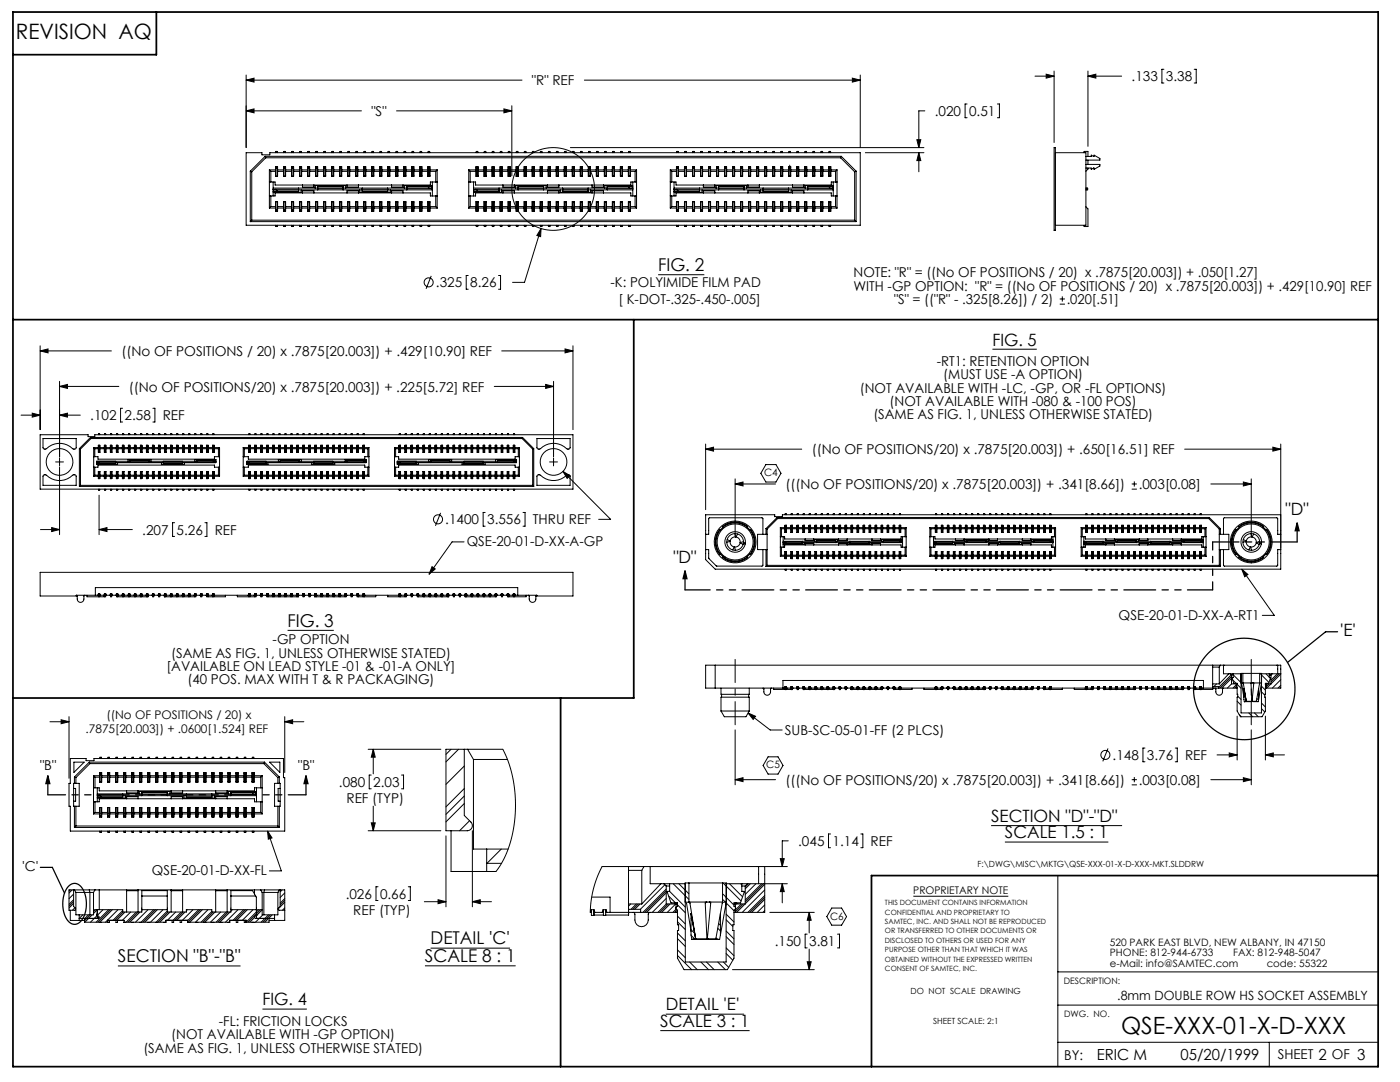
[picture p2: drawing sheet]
<svg xmlns="http://www.w3.org/2000/svg" width="279mm" height="216mm" viewBox="0 0 279 216" stroke-linecap="round" stroke-linejoin="round" font-family="sans-serif">
<defs><g id="words">
<text font-size="4.7" x="223.7" y="206.3">QSE-XXX-01-X-D-XXX</text>
<text font-size="4.2" x="3.2" y="7.7">REVISION AQ</text>
<g font-size="3.5">
<text x="131.3" y="54">FIG. 2</text>
<text x="57.4" y="125">FIG. 3</text>
<text x="23.5" y="192">SECTION &quot;B&quot;-&quot;B&quot;</text>
<text x="84.8" y="192">SCALE 8 : 1</text>
<text x="85.9" y="188.4">DETAIL 'C'</text>
</g>
<g font-size="3.4">
<text x="198.1" y="68.9">FIG. 5</text>
<text x="256.6" y="102.8">&quot;D&quot;</text>
<text x="134.4" y="112.3">&quot;D&quot;</text>
<text x="267.4" y="127">'E'</text>
<text x="197.8" y="164">SECTION &quot;D&quot;-&quot;D&quot;</text>
<text x="200.5" y="167.3">SCALE 1.5 : 1</text>
<text x="52.4" y="200.6">FIG. 4</text>
<text x="132.9" y="201.6">DETAIL 'E'</text>
<text x="131.8" y="204.9">SCALE 3 : 1</text>
</g>
<g font-size="3">
<text x="218.9" y="211.4">ERIC M</text>
<text x="235.6" y="211.4">05/20/1999</text>
</g>
<g font-size="2.7">
<text x="106.2" y="17">&quot;R&quot; REF</text>
<text x="225.8" y="16.2">.133</text>
<text x="232.7" y="16.2">3.38</text>
<text x="74.1" y="23.1">&quot;S&quot;</text>
<text x="186.6" y="23.1">.020</text>
<text x="193.4" y="23.1">0.51</text>
<text x="87" y="57.4">.325</text>
<text x="93.8" y="57.4">8.26</text>
<text x="121.8" y="57.3">-K: POLYIMIDE FILM PAD</text>
<text x="170.3" y="55.3">NOTE: &quot;R&quot; = ((No OF POSITIONS / 20) x .7875[20.003]) + .050[1.27]</text>
<text x="170.3" y="58">WITH -GP OPTION: &quot;R&quot; = ((No OF POSITIONS / 20) x .7875[20.003]) + .429[10.90] REF</text>
<text x="123.4" y="60.7">[ K-DOT-.325-.450-.005]</text>
<text x="178.4" y="60.7">&quot;S&quot; = ((&quot;R&quot; - .325[8.26]) / 2)</text>
<text x="212.9" y="60.7">.020[.51]</text>
<text x="24.2" y="71">((No OF POSITIONS / 20) x .7875[20.003]) + .429[10.90] REF</text>
<text x="187" y="73">-RT1: RETENTION OPTION</text>
<text x="188.3" y="75.7">(MUST USE -A OPTION)</text>
<text x="18" y="83.9">.102</text>
<text x="24.9" y="83.9">2.58</text>
<text x="25.7" y="78.1">((No OF POSITIONS/20) x .7875[20.003]) + .225[5.72] REF</text>
<text x="32.5" y="83.9">REF</text>
<text x="171.6" y="78.4">(NOT AVAILABLE WITH -LC, -GP, OR -FL OPTIONS)</text>
<text x="174.3" y="83.7">(SAME AS FIG. 1, UNLESS OTHERWISE STATED)</text>
<text x="177.5" y="81">(NOT AVAILABLE WITH -080 &amp; -100 POS)</text>
<text x="162" y="90.6">((No OF POSITIONS/20) x .7875[20.003]) + .650[16.51] REF</text>
<text x="156.8" y="97.6">(((No OF POSITIONS/20) x .7875[20.003]) + .341[8.66])</text>
<text x="227.3" y="97.6">.003[0.08]</text>
<text x="28.4" y="106.7">.207</text>
<text x="35.2" y="106.7">5.26</text>
<text x="42.8" y="106.7">REF</text>
<text x="88.9" y="104.7">.1400</text>
<text x="97.2" y="104.7">3.556</text>
<text x="106.3" y="104.7">THRU REF</text>
<text x="93.1" y="108.9">QSE-20-01-D-XX-A-GP</text>
<text x="223.2" y="123.8">QSE-20-01-D-XX-A-RT1</text>
<text x="34.2" y="131.2">(SAME AS FIG. 1, UNLESS OTHERWISE STATED)</text>
<text x="54.4" y="128.5">-GP OPTION</text>
<text x="33.2" y="133.9">[AVAILABLE ON LEAD STYLE -01 &amp; -01-A ONLY]</text>
<text x="37.4" y="136.5">(40 POS. MAX WITH T &amp; R PACKAGING)</text>
<text x="156.6" y="146.7">SUB-SC-05-01-FF (2 PLCS)</text>
<text x="8" y="153.7">&quot;B&quot;</text>
<text x="59.5" y="153.7">&quot;B&quot;</text>
<text x="222.1" y="151.7">.148</text>
<text x="228.9" y="151.7">3.76</text>
<text x="236.5" y="151.7">REF</text>
<text x="67.6" y="157">.080</text>
<text x="69.1" y="160.3">REF (TYP)</text>
<text x="74.5" y="157">2.03</text>
<text x="156.8" y="156.6">(((No OF POSITIONS/20) x .7875[20.003]) + .341[8.66])</text>
<text x="227.3" y="156.6">.003[0.08]</text>
<text x="4.4" y="173.8">'C'</text>
<text x="159.3" y="168.8">.045</text>
<text x="166.2" y="168.8">1.14</text>
<text x="173.8" y="168.8">REF</text>
<text x="30.3" y="174.5">QSE-20-01-D-XX-FL</text>
<text x="69" y="179.3">.026</text>
<text x="75.8" y="179.3">0.66</text>
<text x="70.5" y="182.6">REF (TYP)</text>
<text x="154.6" y="188.8">.150</text>
<text x="161.5" y="188.8">3.81</text>
<text x="34.2" y="207.4">(NOT AVAILABLE WITH -GP OPTION)</text>
<text x="43.7" y="204.7">-FL: FRICTION LOCKS</text>
<text x="28.6" y="210">(SAME AS FIG. 1, UNLESS OTHERWISE STATED)</text>
<text x="212.4" y="211.5">BY:</text>
<text x="255" y="211.4">SHEET 2 OF 3</text>
</g>
<text font-size="2.5" x="223" y="199.5">.8mm DOUBLE ROW HS SOCKET ASSEMBLY</text>
<g font-size="2.4">
<text x="21.2" y="143.5">((No OF POSITIONS / 20) x</text>
<text x="17.1" y="146.3">.7875[20.003]) + .0600[1.524] REF</text>
</g>
<text font-size="2.1" x="182.3" y="178.4">PROPRIETARY NOTE</text>
<g font-size="2">
<text x="152.5" y="95">C4</text>
<text x="152.9" y="153.3">C5</text>
<text x="165.7" y="183.6">C6</text>
<text x="221.5" y="188.7">520 PARK EAST BLVD, NEW ALBANY, IN 47150</text>
<text x="221.5" y="190.8">PHONE: 812-944-6733</text>
<text x="246.1" y="190.8">FAX: 812-948-5047</text>
<text x="221.5" y="193">e-Mail: info@SAMTEC.com</text>
<text x="252.8" y="193">code: 55322</text>
</g>
<g font-size="1.8">
<text x="212.3" y="196.4">DESCRIPTION:</text>
<text x="212.4" y="202.9">DWG. NO.</text>
</g>
<g font-size="1.7">
<text x="195.1" y="173">F:\DWG\MISC\MKTG\QSE-XXX-01-X-D-XXX-MKT.SLDDRW</text>
<text x="181.7" y="198.3">DO NOT SCALE DRAWING</text>
<text x="186.2" y="204.3">SHEET SCALE: 2:1</text>
</g>
<g font-size="1.4">
<text x="176.6" y="180.7">THIS DOCUMENT CONTAINS INFORMATION</text>
<text x="176.6" y="182.5">CONFIDENTIAL AND PROPRIETARY TO</text>
<text x="176.6" y="184.4">SAMTEC, INC. AND SHALL NOT BE REPRODUCED</text>
<text x="176.6" y="186.3">OR TRANSFERRED TO OTHER DOCUMENTS OR</text>
<text x="176.6" y="188.1">DISCLOSED TO OTHERS OR USED FOR ANY</text>
<text x="176.6" y="190">PURPOSE OTHER THAN THAT WHICH IT WAS</text>
<text x="176.6" y="191.9">OBTAINED WITHOUT THE EXPRESSED WRITTEN</text>
<text x="176.6" y="193.7">CONSENT OF SAMTEC, INC.</text>
</g>
</g></defs>
<g fill="none" stroke="#000" stroke-width=".2">
<path d="M49.1 16l1.6-.4v.8zM49.1 15v14.5M49.1 16h55.1M116.6 16h55.1M170.1 15.6l1.6 .4-1.6 .4zM171.7 15v14.5M206.6 15.2h3.8M208.8 14.8l1.6 .4-1.6 .4zM210.4 14.2v14.2M217.1 15.2l1.6-.4v.8zM217.1 14.2v15M217.1 15.2h6.7"/>
<path d="M232.3 13.8h-.4v2.8h.4M238.3 13.8h.4v2.8h-.4M49.1 22.1l1.6-.4v.8zM49.1 30.5h3.2v.4h1.6v-.4h117.8v14.4h-122.6zM49.1 22.1h23M49.9 34.2v10M49.9 34.2l.3 .1M50.2 34.3v9.6M52.9 31.2h115M52.9 31.2l-3 3M52.9 31.2l.1 .3M53 31.5l-2.8 2.8"/>
<path d="M53 31.5h114.8M53.8 36.3h1.1v.6h31v-.6h1.3M53.8 33.9l.3 .3M53.8 33.9h1.2M53.8 33.9v7.6M53.8 39.1h1.1v-.6h31v.6h1.3M54.1 34.2h.9M54.1 34.2v2.1M54.1 39.1v2.1M54.5 36.3v1.6M54.5 37.9v1.2M54.5 37.5h8.9"/>
<path d="M54.5 37.9h.1M54.5 38.2h.7M54.6 38.2l.4-.1 .2 .2M54.6 37.9h.1M54.7 37.9l.2-.1 .4 .3M54.9 37.8h4.7M55 33.3h.4v1.9h-.4zM55 33.5v1.7M55 33.5h.1M55 33.3v.2M55 33.5h.3M55 30.5v-.3h.3v.3"/>
<path d="M55.2 33.3h.1M55.3 38.1h4.3M55.3 38.1l-.1 .2M55.3 33.5v1.7M55.3 33.5h.1M55.3 33.3v.2M55.3 35.1h.1M55.4 34.2h1.2M55.4 33.9h1.2M56.6 33.3h.4v1.9h-.4zM56.6 33.5v1.7M56.6 33.5h.1"/>
<path d="M56.6 33.3v.2M56.6 33.5h.3M56.6 30.5v-.3h.3v.3M56.9 33.5v1.7M56.9 33.5h.1M56.9 33.3v.2M56.9 35.1h.1M57 34.2h1.2M57 33.9h1.2M58.2 33.3h.4v1.9h-.4zM58.2 33.5v1.7M58.2 33.5h.1"/>
<path d="M58.2 33.3v.2M58.2 33.5h.3M58.2 30.5v-.3h.3v.3M58.5 33.5v1.7M58.5 33.5h.1M58.5 33.3v.2M58.5 35.1h.1M58.6 34.2h1.2M58.6 33.9h1.2M59.6 37.8v.3M59.6 37.5v.3M59.6 37.9h12.7"/>
<path d="M59.6 38.1v.2h-4.4M59.6 37.8h.1M59.8 33.3h.4v1.9h-.4zM59.8 33.5v1.7M59.8 33.5h.1M59.8 33.3v.2M59.8 33.5h.3M59.8 30.5v-.3h.3v.3M60.1 37.9v.5h-5.6M60.1 33.5v1.7M60.1 33.5h.1M60.1 33.3v.2"/>
<path d="M60.1 35.1h.1M60.2 34.2h1.2M60.2 33.9h1.2M60.4 36.9v.4h2.2v-.4M60.4 38.5v-.4h2.2v.4M61.4 33.3h.4v1.9h-.4zM61.4 33.5v1.7M61.4 33.5h.1M61.4 33.3v.2M61.4 33.5h.3M61.4 30.5v-.3h.3v.3M61.7 33.5v1.7"/>
<path d="M61.7 33.5h.1M61.7 33.3v.2M61.7 35.1h.1M61.8 34.2h1.2M61.8 33.9h1.2M62.9 37.5v-.5h6.1v.5M63 33.3h.4v1.9h-.4zM63 33.5v1.7M63 33.5h.1M63 33.3v.2M63 33.5h.3M63 30.5v-.3h.3v.3"/>
<path d="M63.3 33.5v1.7M63.3 33.5h.1M63.3 33.3v.2M63.3 35.1h.1M63.4 37.3v.3M63.4 37.6v.3M63.4 37.6h5.1M63.4 34.2h1.2M63.4 33.9h1.2M63.4 37.3v-.2h5.1v.2M63.4 37.3h5.1M64.6 33.3h.4v1.9h-.4z"/>
<path d="M64.6 33.5v1.7M64.6 33.5h.1M64.6 33.3v.2M64.6 33.5h.3M64.6 30.5v-.3h.3v.3M64.9 33.5v1.7M64.9 33.5h.1M64.9 33.3v.2M64.9 35.1h.1M65 34.2h1.2M65 33.9h1.2M66.2 33.3h.4v1.9h-.4z"/>
<path d="M66.2 33.5v1.7M66.2 33.5h.1M66.2 33.3v.2M66.2 33.5h.3M66.2 30.5v-.3h.3v.3M66.5 33.5v1.7M66.5 33.5h.1M66.5 33.3v.2M66.5 35.1h.1M66.6 34.2h1.2M66.6 33.9h1.2M67.8 33.3h.4v1.9h-.4z"/>
<path d="M67.8 33.5v1.7M67.8 33.5h.1M67.8 33.3v.2M67.8 33.5h.3M67.8 30.5v-.3h.3v.3M68.1 33.5v1.7M68.1 33.5h.1M68.1 33.3v.2M68.1 35.1h.1M68.2 34.2h1.2M68.2 33.9h1.2M68.5 37.3v.3"/>
<path d="M68.5 37.6v.3M68.5 37.5h12.7M69.3 36.9v.4h2.2v-.4M69.3 38.5v-.4h2.2v.4M69.4 33.3h.4v1.9h-.4zM69.4 33.5v1.7M69.4 33.5h.1M69.4 33.3v.2M69.4 33.5h.3M69.4 30.5v-.3h.3v.3M69.7 33.5v1.7M69.7 33.5h.1"/>
<path d="M69.7 33.3v.2M69.7 35.1h.1M69.8 34.2h1.2M69.8 33.9h1.2M71 33.3h.4v1.9h-.4zM71 33.5v1.7M71 33.5h.1M71 33.3v.2M71 33.5h.3M71 30.5v-.3h.3v.3M71.3 33.5v1.7M71.3 33.5h.1"/>
<path d="M71.3 33.3v.2M71.3 35.1h.1M71.4 34.2h1.2M71.4 33.9h1.2M71.8 37.9v.5h6.1v-.5M72.3 37.8v.3M72.3 37.5v.3M72.3 37.8h5.1M72.3 38.1v.2h5.1v-.2M72.3 38.1h5.1M72.3 37.8h.1M72.6 33.3h.4v1.9h-.4z"/>
<path d="M72.6 33.5v1.7M72.6 33.5h.1M72.6 33.3v.2M72.6 33.5h.3M72.6 30.5v-.3h.3v.3M72.9 33.5v1.7M72.9 33.5h.1M72.9 33.3v.2M72.9 35.1h.1M73 34.2h1.2M73 33.9h1.2M74.2 33.3h.4v1.9h-.4z"/>
<path d="M74.2 33.5v1.7M74.2 33.5h.1M74.2 33.3v.2M74.2 33.5h.3M74.2 30.5v-.3h.3v.3M74.5 33.5v1.7M74.5 33.5h.1M74.5 33.3v.2M74.5 35.1h.1M74.6 34.2h1.2M74.6 33.9h1.2M75.8 33.3h.4v1.9h-.4z"/>
<path d="M75.8 33.5v1.7M75.8 33.5h.1M75.8 33.3v.2M75.8 33.5h.3M75.8 30.5v-.3h.3v.3M76.1 33.5v1.7M76.1 33.5h.1M76.1 33.3v.2M76.1 35.1h.1M76.2 34.2h1.2M76.2 33.9h1.2M77.4 37.8v.3"/>
<path d="M77.4 37.5v.3M77.4 37.8h.1M77.4 33.3h.4v1.9h-.4zM77.4 33.5v1.7M77.4 33.5h.1M77.4 33.3v.2M77.4 33.5h.4M77.4 30.5v-.3h.4v.3M77.8 33.5v1.7M77.8 33.5h.1M77.8 33.3v.2M77.8 35.1h.1"/>
<path d="M77.8 34.2h1.2M77.8 33.9h1.2M78.1 36.9v.4h2.3v-.4M78.1 38.5v-.4h2.3v.4M79 33.3h.4v1.9h-.4zM79 33.5v1.7M79 33.5h.1M79 33.3v.2M79 33.5h.4M79 30.5v-.3h.4v.3M79.1 22.1h23M79.4 33.5v1.7"/>
<path d="M79.4 33.5h.1M79.4 33.3v.2M79.4 35.1h.1M79.4 34.2h1.2M79.4 33.9h1.2M80.6 33.3h.4v1.9h-.4zM80.6 33.5v1.7M80.6 33.5h.1M80.6 33.3v.2M80.6 33.5h.4M80.6 30.5v-.3h.4v.3M81 33.5v1.7"/>
<path d="M81 33.5h.1M81 33.3v.2M81 35.1h.1M81 34.2h1.2M81 33.9h1.2M81.2 37.3v.3M81.2 37.6v.3M81.2 37.6h4.7M81.2 37.3h4.3M82.2 33.3h.4v1.9h-.4zM82.2 33.5v1.7M82.2 33.5h.1"/>
<path d="M82.2 33.3v.2M82.2 33.5h.4M82.2 30.5v-.3h.4v.3M82.6 33.5v1.7M82.6 33.5h.1M82.6 33.3v.2M82.6 35.1h.1M82.6 34.2h1.2M82.6 33.9h1.2M83.8 33.3h.4v1.9h-.4zM83.8 33.5v1.7M83.8 33.5h.1"/>
<path d="M83.8 33.3v.2M83.8 33.5h.4M83.8 30.5v-.3h.4v.3M84.2 33.5v1.7M84.2 33.5h.1M84.2 33.3v.2M84.2 35.1h.1M84.2 34.2h1.2M84.2 33.9h1.2M85.4 33.3h.4v1.9h-.4zM85.4 33.5v1.7M85.4 33.5h.1"/>
<path d="M85.4 33.3v.2M85.4 33.5h.4M85.4 30.5v-.3h.4v.3M85.5 37.3a.53 .53 0 0 0 .8 .2v.4h-8.9M85.6 37.1l.2 .2 .4-.1M85.6 37.1h-4.4v.2M85.6 37.1l-.1 .2M85.6 33.3h.1M85.6 37.2h.7M85.8 33.5v1.7M85.8 33.5h.1M85.8 33.3v.2"/>
<path d="M85.8 35.1h.1M85.8 34.2h1.2M85.8 33.9h1.4M86.3 36.3v2.8M86.3 37h-5.6v.5M87 34.2v2.1M87 39.1v2.1M87.2 33.9l-.2 .3M87.2 33.9v7.6M93.5 36.3h1.4v.6h31v-.6h1.1M93.5 33.9v7.6M93.5 33.9l.3 .3"/>
<path d="M93.5 33.9h1.5M93.5 39.1h1.4v-.6h31v.6h1.1M93.8 34.2v2.1M93.8 39.1v2.1M93.8 34.2h1.2M94.5 36.3v1.6M94.5 37.9v1.2M94.5 37.5h8.9M94.5 37.9h.1M94.5 38.2h.7M94.6 38.2l.4-.1 .2 .2M94.6 37.9h.1"/>
<path d="M94.7 37.9l.2-.1 .4 .3M94.9 37.8h4.7M95 33.3h.4v1.9h-.4zM95 33.5v1.7M95 33.5h.1M95 33.3v.2M95 33.5h.4M95 30.5v-.3h.4v.3M95.3 38.1h4.3M95.3 38.1l-.1 .2M95.4 33.5v1.7M95.4 33.5h.1"/>
<path d="M95.4 33.3v.2M95.4 35.1h.1M95.4 34.2h1.2M95.4 33.9h1.2M96.6 33.3h.4v1.9h-.4zM96.6 33.5v1.7M96.6 33.5h.1M96.6 33.3v.2M96.6 33.5h.4M96.6 30.5v-.3h.4v.3M97 33.5v1.7M97 33.5h.1"/>
<path d="M97 33.3v.2M97 35.1h.1M97 34.2h1.2M97 33.9h1.2M98.2 33.3h.4v1.9h-.4zM98.2 33.5v1.7M98.2 33.5h.1M98.2 33.3v.2M98.2 33.5h.4M98.2 30.5v-.3h.4v.3M98.6 33.5v1.7M98.6 33.5h.1"/>
<path d="M98.6 33.3v.2M98.6 35.1h.1M98.6 34.2h1.2M98.6 33.9h1.2M99.6 37.8v.3M99.6 37.5v.3M99.6 37.9h12.7M99.6 38.1v.2h-4.4M99.6 37.8h.1M99.8 33.3h.4v1.9h-.4zM99.8 33.5v1.7M99.8 33.5h.1"/>
<path d="M99.8 33.3v.2M99.8 33.5h.4M99.8 30.5v-.3h.4v.3M100.1 37.9v.5h-5.6M100.2 33.5v1.7M100.2 33.5h.1M100.2 33.3v.2M100.2 35.1h.1M100.2 34.2h1.2M100.2 33.9h1.2M100.4 36.9v.4h2.3v-.4M100.4 38.5v-.4h2.3v.4"/>
<path d="M100.6 21.7l1.5 .4-1.5 .4zM101.4 33.3h.4v1.9h-.4zM101.4 33.5v1.7M101.4 33.5h.1M101.4 33.3v.2M101.4 33.5h.4M101.4 30.5v-.3h.4v.3M101.8 33.5v1.7M101.8 33.5h.1M101.8 33.3v.2M101.8 35.1h.1M101.8 34.2h1.2"/>
<path d="M101.8 33.9h1.2M102.1 21.1v14M102.9 37.5v-.5h6.1v.5M103 33.3h.4v1.9h-.4zM103 33.5v1.7M103 33.5h.1M103 33.3v.2M103 33.5h.4M103 30.5v-.3h.4v.3M103.4 33.5v1.7M103.4 33.5h.1M103.4 33.3v.2"/>
<path d="M103.4 35.1h.1M103.4 37.3v.3M103.4 37.6v.3M103.4 37.6h5.1M103.4 34.2h1.2M103.4 33.9h1.2M103.4 37.3v-.2h5.1v.2M103.4 37.3h5.1M104.6 33.3h.4v1.9h-.4zM104.6 33.5v1.7M104.6 33.5h.1M104.6 33.3v.2"/>
<path d="M104.6 33.5h.4M104.6 30.5v-.3h.4v.3M105 33.5v1.7M105 33.5h.1M105 33.3v.2M105 35.1h.1M105 34.2h1.2M105 33.9h1.2M106.2 33.3h.4v1.9h-.4zM106.2 33.5v1.7M106.2 33.5h.1M106.2 33.3v.2"/>
<path d="M106.2 33.5h.4M106.2 30.5v-.3h.4v.3M106.6 33.5v1.7M106.6 33.5h.1M106.6 33.3v.2M106.6 35.1h.1M106.6 34.2h1.2M106.6 33.9h1.2M107.8 33.3h.4v1.9h-.4zM107.8 33.5v1.7M107.8 33.5h.1M107.8 33.3v.2"/>
<path d="M107.8 33.5h.4M107.8 30.5v-.3h.4v.3M108.2 33.5v1.7M108.2 33.5h.1M108.2 33.3v.2M108.2 35.1h.1M108.2 34.2h1.2M108.2 33.9h1.2M108.5 37.3v.3M108.5 37.6v.3M108.5 37.5h12.7M109.3 36.9v.4h2.2v-.4"/>
<path d="M109.3 38.5v-.4h2.2v.4M109.4 33.3h.4v1.9h-.4zM109.4 33.5v1.7M109.4 33.5h.1M109.4 33.3v.2M109.4 33.5h.4M109.4 30.5v-.3h.4v.3M109.8 33.5v1.7M109.8 33.5h.1M109.8 33.3v.2M109.8 35.1h.1M109.8 34.2h1.2"/>
<path d="M109.8 33.9h1.2M111 33.3h.4v1.9h-.4zM111 33.5v1.7M111 33.5h.1M111 33.3v.2M111 33.5h.4M111 30.5v-.3h.4v.3M111.4 33.5v1.7M111.4 33.5h.1M111.4 33.3v.2M111.4 35.1h.1M111.4 34.2h1.2"/>
<path d="M111.4 33.9h1.2M111.8 37.9v.5h6.1v-.5M112.3 37.8v.3M112.3 37.5v.3M112.3 37.8h5.1M112.3 38.1v.2h5.1v-.2M112.3 38.1h5.1M112.3 37.8h.1M112.6 33.3h.4v1.9h-.4zM112.6 33.5v1.7M112.6 33.5h.1M112.6 33.3v.2"/>
<path d="M112.6 33.5h.4M112.6 30.5v-.3h.4v.3M113 33.5v1.7M113 33.5h.1M113 33.3v.2M113 35.1h.1M113 34.2h1.2M113 33.9h1.2M113.8 29.5h70.6M114.2 33.3h.4v1.9h-.4zM114.2 33.5v1.7M114.2 33.5h.1"/>
<path d="M114.2 33.3v.2M114.2 33.5h.4M114.2 30.5v-.3h.4v.3M114.6 33.5v1.7M114.6 33.5h.1M114.6 33.3v.2M114.6 35.1h.1M114.6 34.2h1.2M114.6 33.9h1.2M115.8 33.3h.4v1.9h-.4zM115.9 33.5v1.7M115.9 33.5h.1"/>
<path d="M115.9 33.3v.2M115.9 33.5h.3M115.9 30.5v-.3h.3v.3M116.2 33.5v1.7M116.2 33.5h.1M116.2 33.3v.2M116.2 35.1h.1M116.2 34.2h1.2M116.2 33.9h1.2M117.4 37.8v.3M117.4 37.5v.3M117.4 37.8h.1"/>
<path d="M117.4 33.3h.4v1.9h-.4zM117.5 33.5v1.7M117.5 33.5h.1M117.5 33.3v.2M117.5 33.5h.3M117.5 30.5v-.3h.3v.3M117.8 33.5v1.7M117.8 33.5h.1M117.8 33.3v.2M117.8 35.1h.1M117.8 34.2h1.2M117.8 33.9h1.2"/>
<path d="M118.1 36.9v.4h2.3v-.4M118.1 38.5v-.4h2.3v.4M119 33.3h.4v1.9h-.4zM119.1 33.5v1.7M119.1 33.5h.1M119.1 33.3v.2M119.1 33.5h.3M119.1 30.5v-.3h.3v.3M119.4 33.5v1.7M119.4 33.5h.1M119.4 33.3v.2M119.4 35.1h.1"/>
<path d="M119.4 34.2h1.2M119.4 33.9h1.2M120.6 33.3h.4v1.9h-.4zM120.7 33.5v1.7M120.7 33.5h.1M120.7 33.3v.2M120.7 33.5h.3M120.7 30.5v-.3h.3v.3M121 33.5v1.7M121 33.5h.1M121 33.3v.2M121 35.1h.1"/>
<path d="M121 34.2h1.2M121 33.9h1.2M121.2 37.3v.3M121.2 37.6v.3M121.2 37.6h4.7M121.2 37.3h4.3M122.2 33.3h.4v1.9h-.4zM122.3 33.5v1.7M122.3 33.5h.1M122.3 33.3v.2M122.3 33.5h.3M122.3 30.5v-.3h.3v.3"/>
<path d="M122.6 33.5v1.7M122.6 33.5h.1M122.6 33.3v.2M122.6 35.1h.1M122.6 34.2h1.2M122.6 33.9h1.2M123.8 33.3h.4v1.9h-.4zM123.9 33.5v1.7M123.9 33.5h.1M123.9 33.3v.2M123.9 33.5h.3M123.9 30.5v-.3h.3v.3"/>
<path d="M124.2 33.5v1.7M124.2 33.5h.1M124.2 33.3v.2M124.2 35.1h.1M124.2 34.2h1.2M124.2 33.9h1.2M125.4 33.3h.4v1.9h-.4zM125.5 33.5v1.7M125.5 33.5h.1M125.5 33.3v.2M125.5 33.5h.3M125.5 30.5v-.3h.3v.3"/>
<path d="M125.5 37.3a.53 .53 0 0 0 .8 .2v.4h-8.9M125.6 37.1l.2 .2 .4-.1M125.6 37.1h-4.4v.2M125.6 37.1l-.1 .2M125.6 37.2h.7M125.8 33.5v1.7M125.8 33.5h.1M125.8 33.3v.2M125.8 35.1h.1M125.8 34.2h.9M125.8 33.9h1.2M126.3 36.3v2.8"/>
<path d="M126.3 37h-5.6v.5M126.7 34.2v2.1M126.7 39.1v2.1M127 33.9l-.3 .3M127 33.9v7.6M133.8 36.3h1.1v.6h31v-.6h1.1M133.8 33.9h1.2M133.8 33.9v7.6M133.8 33.9l.3 .3M133.8 39.1h1.1v-.6h31v.6h1.1M134.1 34.2h.9M134.1 34.2v2.1"/>
<path d="M134.1 39.1v2.1M134.5 37.9h.2a.4 .4 0 0 1 .6 .2M134.5 36.3v1.6M134.5 37.9v1.2M134.5 37.5h8.9M134.5 38.2h.7M134.6 38.2l.4-.1 .2 .2M134.9 37.8h4.7M135 33.3h.4v1.9h-.4zM135.1 33.5v1.7M135.1 33.5h.1M135.1 33.3v.2"/>
<path d="M135.1 33.5h.3M135.1 30.5v-.3h.3v.3M135.3 38.1h4.3M135.3 38.1l-.1 .2M135.4 33.5v1.7M135.4 33.5h.1M135.4 33.3v.2M135.4 35.1h.1M135.4 34.2h1.2M135.4 33.9h1.2M136.6 33.3h.4v1.9h-.4zM136.7 33.5v1.7"/>
<path d="M136.7 33.5h.1M136.7 33.3v.2M136.7 33.5h.3M136.7 30.5v-.3h.3v.3M137 33.5v1.7M137 33.5h.1M137 33.3v.2M137 35.1h.1M137 34.2h1.2M137 33.9h1.2M138.2 33.3h.4v1.9h-.4zM138.3 33.5v1.7"/>
<path d="M138.3 33.5h.1M138.3 33.3v.2M138.3 33.5h.3M138.3 30.5v-.3h.3v.3M138.6 33.5v1.7M138.6 33.5h.1M138.6 33.3v.2M138.6 35.1h.1M138.6 34.2h1.2M138.6 33.9h1.2M139.6 37.8v.3M139.6 37.5v.3"/>
<path d="M139.6 37.9h12.7M139.6 38.1v.2h-4.4M139.6 37.8h.1M139.8 33.3h.4v1.9h-.4zM139.9 33.5v1.7M139.9 33.5h.1M139.9 33.3v.2M139.9 33.5h.3M139.9 30.5v-.3h.3v.3M140.1 37.9v.5h-5.6M140.2 33.5v1.7M140.2 33.5h.1"/>
<path d="M140.2 33.3v.2M140.2 35.1h.1M140.2 34.2h1.2M140.2 33.9h1.2M140.4 36.9v.4h2.3v-.4M140.4 38.5v-.4h2.3v.4M141.4 33.3h.4v1.9h-.4zM141.5 33.5v1.7M141.5 33.5h.1M141.5 33.3v.2M141.5 33.5h.3M141.5 30.5v-.3h.3v.3"/>
<path d="M141.8 33.5v1.7M141.8 33.5h.1M141.8 33.3v.2M141.8 35.1h.1M141.8 34.2h1.2M141.8 33.9h1.2M142.9 37.5v-.5h6.1v.5M143 33.3h.4v1.9h-.4zM143.1 33.5v1.7M143.1 33.5h.1M143.1 33.3v.2M143.1 33.5h.3"/>
<path d="M143.1 30.5v-.3h.3v.3M143.4 33.5v1.7M143.4 33.5h.1M143.4 33.3v.2M143.4 35.1h.1M143.4 37.3v.3M143.4 37.6v.3M143.4 37.6h5.1M143.4 34.2h1.2M143.4 33.9h1.2M143.4 37.3v-.2h5.1v.2M143.4 37.3h5.1"/>
<path d="M144.6 33.3h.4v1.9h-.4zM144.7 33.5v1.7M144.7 33.5h.1M144.7 33.3v.2M144.7 33.5h.3M144.7 30.5v-.3h.3v.3M145 33.5v1.7M145 33.5h.1M145 33.3v.2M145 35.1h.1M145 34.2h1.2M145 33.9h1.2"/>
<path d="M146.2 33.3h.4v1.9h-.4zM146.3 33.5v1.7M146.3 33.5h.1M146.3 33.3v.2M146.3 33.5h.3M146.3 30.5v-.3h.3v.3M146.6 33.5v1.7M146.6 33.5h.1M146.6 33.3v.2M146.6 35.1h.1M146.6 34.2h1.2M146.6 33.9h1.2"/>
<path d="M147.8 33.3h.4v1.9h-.4zM147.9 33.5v1.7M147.9 33.5h.1M147.9 33.3v.2M147.9 33.5h.3M147.9 30.5v-.3h.3v.3M148.2 33.5v1.7M148.2 33.5h.1M148.2 33.3v.2M148.2 35.1h.1M148.2 34.2h1.2M148.2 33.9h1.2"/>
<path d="M148.5 37.3v.3M148.5 37.6v.3M148.5 37.5h12.7M149.3 36.9v.4h2.2v-.4M149.3 38.5v-.4h2.2v.4M149.4 33.3h.4v1.9h-.4zM149.5 33.5v1.7M149.5 33.5h.1M149.5 33.3v.2M149.5 33.5h.3M149.5 30.5v-.3h.3v.3M149.8 33.5v1.7"/>
<path d="M149.8 33.5h.1M149.8 33.3v.2M149.8 35.1h.1M149.8 34.2h1.2M149.8 33.9h1.2M151 33.3h.4v1.9h-.4zM151.1 33.5v1.7M151.1 33.5h.1M151.1 33.3v.2M151.1 33.5h.3M151.1 30.5v-.3h.3v.3M151.4 33.5v1.7"/>
<path d="M151.4 33.5h.1M151.4 33.3v.2M151.4 35.1h.1M151.4 34.2h1.2M151.4 33.9h1.2M151.8 37.9v.5h6.1v-.5M152.3 37.8v.3M152.3 37.5v.3M152.3 37.8h5.1M152.3 38.1h5.1M152.3 38.1v.2h5.1v-.2M152.3 37.8h.1"/>
<path d="M152.6 33.3h.4v1.9h-.4zM152.7 33.5v1.7M152.7 33.5h.1M152.7 33.3v.2M152.7 33.5h.3M152.7 30.5v-.3h.3v.3M153 33.5v1.7M153 33.5h.1M153 33.3v.2M153 35.1h.1M153 34.2h1.2M153 33.9h1.2"/>
<path d="M154.2 33.3h.4v1.9h-.4zM154.3 33.5v1.7M154.3 33.5h.1M154.3 33.3v.2M154.3 33.5h.3M154.3 30.5v-.3h.3v.3M154.6 33.5v1.7M154.6 33.5h.1M154.6 33.3v.2M154.6 35.1h.1M154.6 34.2h1.2M154.6 33.9h1.2"/>
<path d="M155.8 33.3h.4v1.9h-.4zM155.9 33.5v1.7M155.9 33.5h.1M155.9 33.3v.2M155.9 33.5h.3M155.9 30.5v-.3h.3v.3M156.2 33.5v1.7M156.2 33.5h.1M156.2 33.3v.2M156.2 35.1h.1M156.2 34.2h1.2M156.2 33.9h1.2"/>
<path d="M157.4 37.8v.3M157.4 37.5v.3M157.4 37.8h.1M157.4 33.4h.4M157.4 33.3h.4v1.9h-.4zM157.5 33.5v1.7M157.5 33.5h.1M157.5 33.3v.2M157.5 33.5h.3M157.5 30.5v-.3h.3v.3M157.6 33v.8M157.8 33.5v1.7"/>
<path d="M157.8 33.5h.1M157.8 33.3v.2M157.8 35.1h.1M157.8 34.2h1.2M157.8 33.9h1.2M158.2 36.9v.4h2.2v-.4M158.2 38.5v-.4h2.2v.4M159 33.3h.4v1.9h-.4zM159.1 33.5v1.7M159.1 33.5h.1M159.1 33.3v.2M159.1 33.5h.3"/>
<path d="M159.1 30.5v-.3h.3v.3M159.4 33.5v1.7M159.4 33.5h.1M159.4 33.3v.2M159.4 35.1h.1M159.4 34.2h1.2M159.4 33.9h1.2M160.6 33.3h.4v1.9h-.4zM160.7 33.5v1.7M160.7 33.5h.1M160.7 33.3v.2M160.7 33.5h.3"/>
<path d="M160.7 30.5v-.3h.3v.3M161 33.5v1.7M161 33.5h.1M161 33.3v.2M161 35.1h.1M161 34.2h1.2M161 33.9h1.2M161.2 37.3v.3M161.2 37.6v.3M161.2 37.6h4.7M161.2 37.3h4.3M162.2 33.3h.4v1.9h-.4z"/>
<path d="M162.3 33.5v1.7M162.3 33.5h.1M162.3 33.3v.2M162.3 33.5h.3M162.3 30.5v-.3h.3v.3M162.6 33.5v1.7M162.6 33.5h.1M162.6 33.3v.2M162.6 35.1h.1M162.6 34.2h1.2M162.6 33.9h1.2M163.8 33.3h.4v1.9h-.4z"/>
<path d="M163.9 33.5v1.7M163.9 33.5h.1M163.9 33.3v.2M163.9 33.5h.3M163.9 30.5v-.3h.3v.3M164.2 33.5v1.7M164.2 33.5h.1M164.2 33.3v.2M164.2 35.1h.1M164.2 34.2h1.2M164.2 33.9h1.2M165.4 33.3h.4v1.9h-.4z"/>
<path d="M165.5 33.5v1.7M165.5 33.5h.1M165.5 33.3v.2M165.5 33.5h.3M165.5 30.5v-.3h.3v.3M165.5 37.3a.53 .53 0 0 0 .8 .2v.4h-8.9M165.6 37.1l.2 .2 .4-.1M165.6 37.1h-4.4v.2M165.6 37.1l-.1 .2M165.6 37.2h.7M165.8 33.5v1.7M165.8 33.5h.1"/>
<path d="M165.8 33.3v.2M165.8 35.1h.1M165.8 34.2h1M165.8 33.9h1.2M166.3 37h-5.6v.5M166.3 36.3v2.8M166.8 34.2v2.1M166.8 39.1v2.1M167 33.9l-.2 .3M167 33.9v7.6M167.8 31.5l2.8 2.8M167.9 31.2l3 3"/>
<path d="M167.9 31.2l-.1 .3M170.6 34.3v9.6M170.9 34.2v10M170.9 34.2l-.3 .1M172.7 30.5h11.7M183 27.9h.8l-.4 1.6zM183.4 30.5l.4 1.5h-.8zM183.4 30.5v3.8M184.6 22.1h-1.2v7.4M193 20.8h-.4v2.7h.4M199.1 20.8h.4v2.7h-.4M210.4 29.5h.2v16.5h-.2z"/>
<path d="M210.6 30.5h6.1v14.4h-6.1M216.4 30.5v-.3h.7v1M216.7 32.8h2.8v.3l-1.2 .7v-.3l-.5 .3v-.3h-1.1M216.7 37.5h.4v.4h-.4M216.7 31.2h1.1v-.2l.5 .2v-.2l1.2 .6v.3h-2.8M217.1 31.9v.9M217.1 33.5v.2l-.4 .5M49.9 44.2h121M50.2 43.9l-.3 .3M50.2 43.9h120.4M53.8 41.5h1.2M54.1 41.2h.9"/>
<path d="M54.1 41.2l-.3 .3M55 40.2h.4v2h-.4zM55 40.2v1.7M55 41.9v.3M55 41.9h.3M55 44.9v.3h.3v-.3M55.2 45.2h.1M55.3 40.2v1.7M55.3 41.9v.3M55.4 40.3h-.1M55.4 41.2h1.2M55.4 41.5h1.2"/>
<path d="M56.6 40.2h.4v2h-.4zM56.6 40.2v1.7M56.6 41.9v.3M56.6 41.9h.3M56.6 44.9v.3h.3v-.3M56.8 45.2h.1M56.9 40.2v1.7M56.9 41.9v.3M57 40.3h-.1M57 41.2h1.2M57 41.5h1.2M58.2 40.2h.4v2h-.4z"/>
<path d="M58.2 40.2v1.7M58.2 41.9v.3M58.2 41.9h.3M58.2 44.9v.3h.3v-.3M58.5 40.2v1.7M58.5 41.9v.3M58.6 40.3h-.1M58.6 41.2h1.2M58.6 41.5h1.2M59.8 40.2h.4v2h-.4zM59.8 40.2v1.7M59.8 41.9v.3"/>
<path d="M59.8 41.9h.3M59.8 44.9v.3h.3v-.3M60.1 40.2v1.7M60.1 41.9v.3M60.2 40.3h-.1M60.2 41.2h1.2M60.2 41.5h1.2M61.4 40.2h.4v2h-.4zM61.4 40.2v1.7M61.4 41.9v.3M61.4 41.9h.3M61.4 44.9v.3h.3v-.3"/>
<path d="M61.7 40.2v1.7M61.7 41.9v.3M61.8 40.3h-.1M61.8 41.2h1.2M61.8 41.5h1.2M63 40.2h.4v2h-.4zM63 40.2v1.7M63 41.9v.3M63 41.9h.3M63 44.9v.3h.3v-.3M63.3 40.2v1.7M63.3 41.9v.3"/>
<path d="M63.4 40.3h-.1M63.4 41.2h1.2M63.4 41.5h1.2M64.6 40.2h.4v2h-.4zM64.6 40.2v1.7M64.6 41.9v.3M64.6 41.9h.3M64.6 44.9v.3h.3v-.3M64.9 40.2v1.7M64.9 41.9v.3M65 40.3h-.1M65 41.2h1.2"/>
<path d="M65 41.5h1.2M66.2 40.2h.4v2h-.4zM66.2 40.2v1.7M66.2 41.9v.3M66.2 41.9h.3M66.2 44.9v.3h.3v-.3M66.5 40.2v1.7M66.5 41.9v.3M66.6 40.3h-.1M66.6 41.2h1.2M66.6 41.5h1.2M67.8 40.2h.4v2h-.4z"/>
<path d="M67.8 40.2v1.7M67.8 41.9v.3M67.8 41.9h.3M67.8 44.9v.3h.3v-.3M68.1 40.2v1.7M68.1 41.9v.3M68.2 40.3h-.1M68.2 41.2h1.2M68.2 41.5h1.2M69.4 40.2h.4v2h-.4zM69.4 40.2v1.7M69.4 41.9v.3"/>
<path d="M69.4 41.9h.3M69.4 44.9v.3h.3v-.3M69.7 40.2v1.7M69.7 41.9v.3M69.8 40.3h-.1M69.8 41.2h1.2M69.8 41.5h1.2M71 40.2h.4v2h-.4zM71 40.2v1.7M71 41.9v.3M71 41.9h.3M71 44.9v.3h.3v-.3"/>
<path d="M71.3 40.2v1.7M71.3 41.9v.3M71.4 40.3h-.1M71.4 41.2h1.2M71.4 41.5h1.2M72.6 40.2h.4v2h-.4zM72.6 40.2v1.7M72.6 41.9v.3M72.6 41.9h.3M72.6 44.9v.3h.3v-.3M72.9 40.2v1.7M72.9 41.9v.3"/>
<path d="M73 40.3h-.1M73 41.2h1.2M73 41.5h1.2M74.2 40.2h.4v2h-.4zM74.2 40.2v1.7M74.2 41.9v.3M74.2 41.9h.3M74.2 44.9v.3h.3v-.3M74.5 40.2v1.7M74.5 41.9v.3M74.6 40.3h-.1M74.6 41.2h1.2"/>
<path d="M74.6 41.5h1.2M75.8 40.2h.4v2h-.4zM75.8 40.2v1.7M75.8 41.9v.3M75.8 41.9h.3M75.8 44.9v.3h.3v-.3M76.1 40.2v1.7M76.1 41.9v.3M76.2 40.3h-.1M76.2 41.2h1.2M76.2 41.5h1.2M77.4 40.2h.4v2h-.4z"/>
<path d="M77.4 40.2v1.7M77.4 41.9v.3M77.4 41.9h.4M77.4 44.9v.3h.4v-.3M77.8 40.2v1.7M77.8 41.9v.3M77.8 40.3h.1M77.8 41.2h1.2M77.8 41.5h1.2M79 40.2h.4v2h-.4zM79 40.2v1.7M79 41.9v.3"/>
<path d="M79 41.9h.4M79 44.9v.3h.4v-.3M79.4 40.2v1.7M79.4 41.9v.3M79.4 40.3h.1M79.4 41.2h1.2M79.4 41.5h1.2M80.6 40.2h.4v2h-.4zM80.6 40.2v1.7M80.6 41.9v.3M80.6 41.9h.4M80.6 44.9v.3h.4v-.3"/>
<path d="M81 40.2v1.7M81 41.9v.3M81 40.3h.1M81 41.2h1.2M81 41.5h1.2M82.2 40.2h.4v2h-.4zM82.2 40.2v1.7M82.2 41.9v.3M82.2 41.9h.4M82.2 44.9v.3h.4v-.3M82.6 40.2v1.7M82.6 41.9v.3"/>
<path d="M82.6 40.3h.1M82.6 41.2h1.2M82.6 41.5h1.2M83.8 40.2h.4v2h-.4zM83.8 40.2v1.7M83.8 41.9v.3M83.8 41.9h.4M83.8 44.9v.3h.4v-.3M84.2 40.2v1.7M84.2 41.9v.3M84.2 40.3h.1M84.2 41.2h1.2"/>
<path d="M84.2 41.5h1.2M85.4 40.2h.4v2h-.4zM85.4 40.2v1.7M85.4 41.9v.3M85.4 41.9h.4M85.4 44.9v.3h.4v-.3M85.8 40.2v1.7M85.8 41.9v.3M85.8 40.3h.1M85.8 41.2h1.2M85.8 41.5h1.4M86.1 55.1l-1.1 2.5"/>
<path d="M87 41.2l.2 .3M93.4 55h-.4v2.7h.4M93.5 41.5h1.5M93.8 41.2h1.2M93.8 41.2l-.3 .3M95 40.2h.4v2h-.4zM95 40.2v1.7M95 41.9v.3M95 41.9h.4M95 44.9v.3h.4v-.3M95.4 40.2v1.7M95.4 41.9v.3"/>
<path d="M95.4 40.3h.1M95.4 41.2h1.2M95.4 41.5h1.2M96.6 40.2h.4v2h-.4zM96.6 40.2v1.7M96.6 41.9v.3M96.6 41.9h.4M96.6 44.9v.3h.4v-.3M97 40.2v1.7M97 41.9v.3M97 40.3h.1M97 41.2h1.2"/>
<path d="M97 41.5h1.2M98.2 40.2h.4v2h-.4zM98.2 40.2v1.7M98.2 41.9v.3M98.2 41.9h.4M98.2 44.9v.3h.4v-.3M98.6 40.2v1.7M98.6 41.9v.3M98.6 40.3h.1M98.6 41.2h1.2M98.6 41.5h1.2M99.5 55h.4v2.7h-.4"/>
<path d="M99.8 40.2h.4v2h-.4zM99.8 40.2v1.7M99.8 41.9v.3M99.8 41.9h.4M99.8 44.9v.3h.4v-.3M100.2 40.2v1.7M100.2 41.9v.3M100.2 40.3h.1M100.2 41.2h1.2M100.2 41.5h1.2M101.4 40.2h.4v2h-.4zM101.4 40.2v1.7"/>
<path d="M101.4 41.9v.3M101.4 41.9h.4M101.4 44.9v.3h.4v-.3M101.8 40.2v1.7M101.8 41.9v.3M101.8 40.3h.1M101.8 41.2h1.2M101.8 41.5h1.2M103 40.2h.4v2h-.4zM103 40.2v1.7M103 41.9v.3M103 41.9h.4"/>
<path d="M103 44.9v.3h.4v-.3M103.4 40.2v1.7M103.4 41.9v.3M103.4 40.3h.1M103.4 41.2h1.2M103.4 41.5h1.2M104.6 40.2h.4v2h-.4zM104.6 40.2v1.7M104.6 41.9v.3M104.6 41.9h.4M104.6 44.9v.3h.4v-.3M105 40.2v1.7"/>
<path d="M105 41.9v.3M105 40.3h.1M105 41.2h1.2M105 41.5h1.2M106.2 40.2h.4v2h-.4zM106.2 40.2v1.7M106.2 41.9v.3M106.2 41.9h.4M106.2 44.9v.3h.4v-.3M106.6 40.2v1.7M106.6 41.9v.3M106.6 40.3h.1"/>
<path d="M106.6 41.2h1.2M106.6 41.5h1.2M107.8 40.2h.4v2h-.4zM107.8 40.2v1.7M107.8 41.9v.3M107.8 41.9h.4M107.8 44.9v.3h.4v-.3M108 45.6l-.1 1.6-.8-.2zM108 45.6l-3.3 10.7h-2.4M108.2 40.2v1.7M108.2 41.9v.3M108.2 40.3h.1"/>
<path d="M108.2 41.2h1.2M108.2 41.5h1.2M109.4 40.2h.4v2h-.4zM109.4 40.2v1.7M109.4 41.9v.3M109.4 41.9h.4M109.4 44.9v.3h.4v-.3M109.8 40.2v1.7M109.8 41.9v.3M109.8 40.3h.1M109.8 41.2h1.2M109.8 41.5h1.2"/>
<path d="M111 40.2h.4v2h-.4zM111 40.2v1.7M111 41.9v.3M111 41.9h.4M111 44.9v.3h.4v-.3M111.4 40.2v1.7M111.4 41.9v.3M111.4 40.3h.1M111.4 41.2h1.2M111.4 41.5h1.2M112.6 40.2h.4v2h-.4zM112.6 40.2v1.7"/>
<path d="M112.6 41.9v.3M112.6 41.9h.4M112.6 44.9v.3h.4v-.3M113 40.2v1.7M113 41.9v.3M113 40.3h.1M113 41.2h1.2M113 41.5h1.2M114.2 40.2h.4v2h-.4zM114.2 40.2v1.7M114.2 41.9v.3M114.2 41.9h.4"/>
<path d="M114.2 44.9v.3h.4v-.3M114.6 40.2v1.7M114.6 41.9v.3M114.6 40.3h.1M114.6 41.2h1.2M114.6 41.5h1.2M115.8 40.2h.4v2h-.4zM115.9 40.2v1.7M115.9 41.9v.3M115.9 41.9h.3M115.9 44.9v.3h.3v-.3M116.2 40.2v1.7"/>
<path d="M116.2 41.9v.3M116.2 40.3h.1M116.2 41.2h1.2M116.2 41.5h1.2M117.4 40.2h.4v2h-.4zM117.5 40.2v1.7M117.5 41.9v.3M117.5 41.9h.3M117.5 44.9v.3h.3v-.3M117.8 40.2v1.7M117.8 41.9v.3M117.8 40.3h.1"/>
<path d="M117.8 41.2h1.2M117.8 41.5h1.2M119 40.2h.4v2h-.4zM119.1 40.2v1.7M119.1 41.9v.3M119.1 41.9h.3M119.1 44.9v.3h.3v-.3M119.4 40.2v1.7M119.4 41.9v.3M119.4 40.3h.1M119.4 41.2h1.2M119.4 41.5h1.2"/>
<path d="M120.6 40.2h.4v2h-.4zM120.7 40.2v1.7M120.7 41.9v.3M120.7 41.9h.3M120.7 44.9v.3h.3v-.3M121 40.2v1.7M121 41.9v.3M121 40.3h.1M121 41.2h1.2M121 41.5h1.2M122.2 40.2h.4v2h-.4zM122.3 40.2v1.7"/>
<path d="M122.3 41.9v.3M122.3 41.9h.3M122.3 44.9v.3h.3v-.3M122.6 40.2v1.7M122.6 41.9v.3M122.6 40.3h.1M122.6 41.2h1.2M122.6 41.5h1.2M123.8 40.2h.4v2h-.4zM123.9 40.2v1.7M123.9 41.9v.3M123.9 41.9h.3"/>
<path d="M123.9 44.9v.3h.3v-.3M124.2 40.2v1.7M124.2 41.9v.3M124.2 40.3h.1M124.2 41.2h1.2M124.2 41.5h1.2M125.4 40.2h.4v2h-.4zM125.5 40.2v1.7M125.5 41.9v.3M125.5 41.9h.3M125.5 44.9v.3h.3v-.3M125.8 40.2v1.7"/>
<path d="M125.8 41.9v.3M125.8 40.3h.1M125.8 41.2h.9M125.8 41.5h1.2M126.7 41.2l.3 .3M131.3 54.8h9.3M133.8 41.5h1.2M134.1 41.2h.9M134.1 41.2l-.3 .3M135 40.2h.4v2h-.4zM135.1 40.2v1.7M135.1 41.9v.3"/>
<path d="M135.1 41.9h.3M135.1 44.9v.3h.3v-.3M135.4 40.2v1.7M135.4 41.9v.3M135.4 40.3h.1M135.4 41.2h1.2M135.4 41.5h1.2M136.6 40.2h.4v2h-.4zM136.7 40.2v1.7M136.7 41.9v.3M136.7 41.9h.3M136.7 44.9v.3h.3v-.3"/>
<path d="M137 40.2v1.7M137 41.9v.3M137 40.3h.1M137 41.2h1.2M137 41.5h1.2M138.2 40.2h.4v2h-.4zM138.3 40.2v1.7M138.3 41.9v.3M138.3 41.9h.3M138.3 44.9v.3h.3v-.3M138.6 40.2v1.7M138.6 41.9v.3"/>
<path d="M138.6 40.3h.1M138.6 41.2h1.2M138.6 41.5h1.2M139.8 40.2h.4v2h-.4zM139.9 40.2v1.7M139.9 41.9v.3M139.9 41.9h.3M139.9 44.9v.3h.3v-.3M140.2 40.2v1.7M140.2 41.9v.3M140.2 40.3h.1M140.2 41.2h1.2"/>
<path d="M140.2 41.5h1.2M141.4 40.2h.4v2h-.4zM141.5 40.2v1.7M141.5 41.9v.3M141.5 41.9h.3M141.5 44.9v.3h.3v-.3M141.8 40.2v1.7M141.8 41.9v.3M141.8 40.3h.1M141.8 41.2h1.2M141.8 41.5h1.2M143 40.2h.4v2h-.4z"/>
<path d="M143.1 40.2v1.7M143.1 41.9v.3M143.1 41.9h.3M143.1 44.9v.3h.3v-.3M143.4 40.2v1.7M143.4 41.9v.3M143.4 40.3h.1M143.4 41.2h1.2M143.4 41.5h1.2M144.6 40.2h.4v2h-.4zM144.7 40.2v1.7M144.7 41.9v.3"/>
<path d="M144.7 41.9h.3M144.7 44.9v.3h.3v-.3M145 40.2v1.7M145 41.9v.3M145 40.3h.1M145 41.2h1.2M145 41.5h1.2M146.2 40.2h.4v2h-.4zM146.3 40.2v1.7M146.3 41.9v.3M146.3 41.9h.3M146.3 44.9v.3h.3v-.3"/>
<path d="M146.6 40.2v1.7M146.6 41.9v.3M146.6 40.3h.1M146.6 41.2h1.2M146.6 41.5h1.2M147.8 40.2h.4v2h-.4zM147.9 40.2v1.7M147.9 41.9v.3M147.9 41.9h.3M147.9 44.9v.3h.3v-.3M148.2 40.2v1.7M148.2 41.9v.3"/>
<path d="M148.2 40.3h.1M148.2 41.2h1.2M148.2 41.5h1.2M149.4 40.2h.4v2h-.4zM149.5 40.2v1.7M149.5 41.9v.3M149.5 41.9h.3M149.5 44.9v.3h.3v-.3M149.8 40.2v1.7M149.8 41.9v.3M149.8 40.3h.1M149.8 41.2h1.2"/>
<path d="M149.8 41.5h1.2M151 40.2h.4v2h-.4zM151.1 40.2v1.7M151.1 41.9v.3M151.1 41.9h.3M151.1 44.9v.3h.3v-.3M151.4 40.2v1.7M151.4 41.9v.3M151.4 40.3h.1M151.4 41.2h1.2M151.4 41.5h1.2M152.6 40.2h.4v2h-.4z"/>
<path d="M152.7 40.2v1.7M152.7 41.9v.3M152.7 41.9h.3M152.7 44.9v.3h.3v-.3M153 40.2v1.7M153 41.9v.3M153 40.3h.1M153 41.2h1.2M153 41.5h1.2M154.2 40.2h.4v2h-.4zM154.3 40.2v1.7M154.3 41.9v.3"/>
<path d="M154.3 41.9h.3M154.3 44.9v.3h.3v-.3M154.6 40.2v1.7M154.6 41.9v.3M154.6 40.3h.1M154.6 41.2h1.2M154.6 41.5h1.2M155.8 40.2h.4v2h-.4zM155.9 40.2v1.7M155.9 41.9v.3M155.9 41.9h.3M155.9 44.9v.3h.3v-.3"/>
<path d="M156.2 40.2v1.7M156.2 41.9v.3M156.2 40.3h.1M156.2 41.2h1.2M156.2 41.5h1.2M157.4 40.2h.4v2h-.4zM157.5 40.2v1.7M157.5 41.9v.3M157.5 41.9h.3M157.5 44.9v.3h.3v-.3M157.8 40.2v1.7M157.8 41.9v.3"/>
<path d="M157.8 40.3h.1M157.8 41.2h1.2M157.8 41.5h1.2M159 40.2h.4v2h-.4zM159.1 40.2v1.7M159.1 41.9v.3M159.1 41.9h.3M159.1 44.9v.3h.3v-.3M159.4 40.2v1.7M159.4 41.9v.3M159.4 40.3h.1M159.4 41.2h1.2"/>
<path d="M159.4 41.5h1.2M160.6 40.2h.4v2h-.4zM160.7 40.2v1.7M160.7 41.9v.3M160.7 41.9h.3M160.7 44.9v.3h.3v-.3M161 40.2v1.7M161 41.9v.3M161 40.3h.1M161 41.2h1.2M161 41.5h1.2M162.2 40.2h.4v2h-.4z"/>
<path d="M162.3 40.2v1.7M162.3 41.9v.3M162.3 41.9h.3M162.3 44.9v.3h.3v-.3M162.6 40.2v1.7M162.6 41.9v.3M162.6 40.3h.1M162.6 41.2h1.2M162.6 41.5h1.2M163.8 40.2h.4v2h-.4zM163.9 40.2v1.7M163.9 41.9v.3"/>
<path d="M163.9 41.9h.3M163.9 44.9v.3h.3v-.3M164.2 40.2v1.7M164.2 41.9v.3M164.2 40.3h.1M164.2 41.2h1.2M164.2 41.5h1.2M165.4 40.2h.4v2h-.4zM165.5 40.2v1.7M165.5 41.9v.3M165.5 41.9h.3M165.5 44.9v.3h.3v-.3"/>
<path d="M165.8 40.2v1.7M165.8 41.9v.3M165.8 40.3h.1M165.8 41.2h1M165.8 41.5h1.2M166.8 41.2l.2 .3M170.6 43.9l.3 .3M211.5 59.7h1M212 59.1v1.1M216.7 41.3l.4 .4v3.5h-.7v-.3M8 70l1.6-.4v.8zM8 69v16.7"/>
<path d="M8 70h14.2M11.9 77.1l1.6-.4v.8zM11.9 76.1v15.1M11.9 77.1h11.8M98.6 77.1h11.9M100.1 70h14.2M108.9 76.7l1.6 .4-1.6 .4zM110.5 76.1v15.1M112.8 69.6l1.5 .4-1.5 .4zM114.3 69v16.7M198.1 69.7h8.8M211.5 60.7h1"/>
<path d="M4.2 82.8h3.8M6.4 82.4l1.6 .4-1.6 .4zM8 86.7h9.6v.4h1.3v-.4h95.4v10.9h-106.3zM8.6 87.5h6.6v1.9l-.2 .2h-.3a3.9 3.9 0 0 0-5.6 0h-.3l-.2-.2zM8.7 94.8l.4-.1a3.9 3.9 0 0 0 5.6 0l.3 .1 .2 .2v1.8h-6.6zM11.1 92.2h1.6M11.9 82.8l1.6-.4v.8zM11.9 91.4v1.6M11.9 93.2v13.5M11.9 82.8h4.1M15.8 97.1h90.7M15.8 89.5v7.6"/>
<path d="M15.8 89.5l.3 .1M16.1 96.8h90.2M16.1 89.6v7.2M16.1 96.8l-.3 .3M18.1 87.3h86.2M18.1 87.3l-2.3 2.2M18.1 87.3l.1 .2M18.2 87.5h86M18.2 87.5l-2.1 2.1M18.7 91.1h.9v.5h23.2v-.5h1M18.7 89.3h.9M18.7 89.3l.2 .2"/>
<path d="M18.7 89.3v5.7M18.7 93.2h.9v-.4h23.2v.4h1M18.7 95h.9M18.9 89.5v1.6M18.9 93.2v1.6M18.9 89.5h.7M18.9 94.8h.7M18.9 94.8l-.2 .2M19.3 92.3v.4h4.2v-.4M19.3 92.3h.1M19.3 92.6h.5M19.3 92.6l.3-.1 .2 .1"/>
<path d="M19.4 92.3h.1M19.4 92.3h.3l.1 .2M19.5 92.2h3.6M19.7 94.1v1.2M19.7 95.3h.1M19.7 95.3v.2M19.7 89v1.3M19.7 88.8v.2M19.7 86.7v-.1h.2v.1M19.7 97.6v.2h.2v-.2M19.7 95.3h.2M19.7 89h.2"/>
<path d="M19.8 98.8v7.9M19.8 92.5h3.3M19.8 92.5v.1M19.9 94.1v.9M19.9 95.3h.1M19.9 95.3v.2M19.9 89.3v1M19.9 89h.1M19.9 88.8v.2M19.9 90.2h.1M19.9 94.1h.1M19.9 88.8v1.5"/>
<path d="M19.9 94.1v1.4M19.9 88.8h-.3v1.5h.3M19.9 94.1h-.3v1.4h.3M19.9 89.3h.9M19.9 89.5h.9M19.9 94.8h.9M19.9 95h.9M20.9 94.1v1.2M20.9 95.3h.1M20.9 95.3v.2M20.9 89v1.3M20.9 88.8v.2"/>
<path d="M20.9 86.7v-.1h.2v.1M20.9 97.6v.2h.2v-.2M20.9 95.3h.2M20.9 89h.2M21.1 94.1v.9M21.1 95.3h.1M21.1 95.3v.2M21.1 89.3v1M21.1 89h.1M21.1 88.8v.2M21.1 90.2h.1M21.1 94.1h.1"/>
<path d="M21.1 88.8v1.5M21.1 94.1v1.4M21.1 88.8h-.3v1.5h.3M21.1 94.1h-.3v1.4h.3M21.1 89.3h.9M21.1 89.5h.9M21.1 94.8h.9M21.1 95h.9M22.1 94.1v1.2M22.1 95.3h.1M22.1 95.3v.2M22.1 89v1.3"/>
<path d="M22.1 88.8v.2M22.1 86.7v-.1h.2v.1M22.1 97.6v.2h.2v-.2M22.1 95.3h.2M22.1 89h.2M22.3 94.1v.9M22.3 95.3h.1M22.3 95.3v.2M22.3 89.3v1M22.3 89h.1M22.3 88.8v.2M22.3 90.2h.1"/>
<path d="M22.3 94.1h.1M22.3 88.8v1.5M22.3 94.1v1.4M22.3 88.8h-.3v1.5h.3M22.3 94.1h-.3v1.4h.3M22.3 89.3h.9M22.3 89.5h.9M22.3 94.8h.9M22.3 95h.9M23.1 92.2v.3M23.1 92v.2M23.1 92.3h9.5"/>
<path d="M23.1 92.5v.1h-3.3M23.2 88.8h.3v1.5h-.3zM23.2 94.1h.3v1.4h-.3zM23.3 94.1v1.2M23.3 95.3h.1M23.3 95.3v.2M23.3 89v1.3M23.3 88.8v.2M23.3 86.7v-.1h.2v.1M23.3 97.6v.2h.2v-.2M23.3 95.3h.2M23.3 89h.2"/>
<path d="M23.5 94.1v1.2M23.5 95.3h.1M23.5 95.3v.2M23.5 89v1.3M23.5 88.8v.2M23.5 90.2h.1M23.5 94.1h.1M23.5 89.3h.9M23.5 89.5h.9M23.5 94.8h.9M23.5 95h.9M24.4 88.8h.3v1.5h-.3z"/>
<path d="M24.4 94.1h.3v1.4h-.3zM24.5 94.1v1.2M24.5 95.3h.1M24.5 95.3v.2M24.5 89v1.3M24.5 88.8v.2M24.5 86.7v-.1h.2v.1M24.5 97.6v.2h.2v-.2M24.5 95.3h.2M24.5 89h.2M24.5 81.5h-.4v2.7h.4M24.7 94.1v1.2"/>
<path d="M24.7 95.3h.1M24.7 95.3v.2M24.7 89v1.3M24.7 88.8v.2M24.7 90.2h.1M24.7 94.1h.1M24.7 89.3h.9M24.7 89.5h.9M24.7 94.8h.9M24.7 95h.9M25.6 92v-.3h4.5v.3M25.6 88.8h.3v1.5h-.3"/>
<path d="M25.6 94.1h.3v1.4h-.3M25.6 88.8v1.5M25.6 94.1v1.4M25.7 94.1v.9M25.7 95.3h.1M25.7 95.3v.2M25.7 89.3v1M25.7 89h.1M25.7 88.8v.2M25.7 86.7v-.1h.2v.1M25.7 97.6v.2h.2v-.2M25.7 95.3h.2"/>
<path d="M25.7 89h.2M25.9 94.1v1.2M25.9 95.3h.1M25.9 95.3v.2M25.9 89v1.3M25.9 88.8v.2M25.9 90.2h.1M25.9 94.1h.1M25.9 89.3h.9M25.9 89.5h.9M25.9 94.8h.9M25.9 95h.9"/>
<path d="M25.9 91.9v.2M25.9 92h-6.6v.3M25.9 92.1v.2M25.9 91.9v-.2h3.8v.2M25.9 92.1h3.8M25.9 91.9h3.8M26.8 88.8h.3v1.5h-.3M26.8 94.1h.3v1.4h-.3M26.8 88.8v1.5M26.8 94.1v1.4M26.9 94.1v.9M26.9 95.3h.1"/>
<path d="M26.9 95.3v.2M26.9 89.3v1M26.9 89h.1M26.9 88.8v.2M26.9 86.7v-.1h.2v.1M26.9 97.6v.2h.2v-.2M26.9 95.3h.2M26.9 89h.2M27.1 94.1v1.2M27.1 95.3h.1M27.1 95.3v.2M27.1 89v1.3"/>
<path d="M27.1 88.8v.2M27.1 90.2h.1M27.1 94.1h.1M27.1 89.3h.9M27.1 89.5h.9M27.1 94.8h.9M27.1 95h.9M28 88.8h.3v1.5h-.3M28 94.1h.3v1.4h-.3M28 88.8v1.5M28 94.1v1.4M28.1 94.1v.9"/>
<path d="M28.1 95.3h.1M28.1 95.3v.2M28.1 89.3v1M28.1 89h.1M28.1 88.8v.2M28.1 86.7v-.1h.2v.1M28.1 97.6v.2h.2v-.2M28.1 95.3h.2M28.1 89h.2M28.3 94.1v1.2M28.3 95.3h.1M28.3 95.3v.2"/>
<path d="M28.3 89v1.3M28.3 88.8v.2M28.3 90.2h.1M28.3 94.1h.1M28.3 89.3h.9M28.3 89.5h.9M28.3 94.8h.9M28.3 95h.9M29.2 88.8h.3v1.5h-.3M29.2 94.1h.3v1.4h-.3M29.2 88.8v1.5M29.2 94.1v1.4"/>
<path d="M29.3 94.1v.9M29.3 95.3h.1M29.3 95.3v.2M29.3 89.3v1M29.3 89h.1M29.3 88.8v.2M29.3 86.7v-.1h.2v.1M29.3 97.6v.2h.2v-.2M29.3 95.3h.2M29.3 89h.2M29.5 94.1v1.2M29.5 95.3h.1"/>
<path d="M29.5 95.3v.2M29.5 89v1.3M29.5 88.8v.2M29.5 90.2h.1M29.5 94.1h.1M29.5 89.3h.9M29.5 89.5h.9M29.5 94.8h.9M29.5 95h.9M29.7 91.9v.2M29.7 92.1v.2M29.7 92h9.6"/>
<path d="M30.4 88.8h.3v1.5h-.3zM30.4 94.1h.3v1.4h-.3zM30.5 94.1v1.2M30.5 95.3h.1M30.5 95.3v.2M30.5 89v1.3M30.5 88.8v.2M30.5 86.7v-.1h.2v.1M30.5 97.6v.2h.2v-.2M30.5 95.3h.2M30.5 89h.2M30.5 81.5h.4v2.7h-.4"/>
<path d="M30.7 94.1v1.2M30.7 95.3h.1M30.7 95.3v.2M30.7 89v1.3M30.7 88.8v.2M30.7 90.2h.1M30.7 94.1h.1M30.7 89.3h.9M30.7 89.5h.9M30.7 94.8h.9M30.7 95h.9M31.6 88.8h.3v1.5h-.3z"/>
<path d="M31.6 94.1h.3v1.4h-.3zM31.7 94.1v1.2M31.7 95.3h.1M31.7 95.3v.2M31.7 89v1.3M31.7 88.8v.2M31.7 86.7v-.1h.2v.1M31.7 97.6v.2h.2v-.2M31.7 95.3h.2M31.7 89h.2M31.9 94.1v1.2M31.9 95.3h.1"/>
<path d="M31.9 95.3v.2M31.9 89v1.3M31.9 88.8v.2M31.9 90.2h.1M31.9 94.1h.1M31.9 89.3h.9M31.9 89.5h.9M31.9 94.8h.9M31.9 95h.9M32.2 92.3v.4h4.6v-.4M32.6 92.2v.3M32.6 92v.2"/>
<path d="M32.6 92.5v.1h3.8v-.1M32.6 92.2h3.8M32.6 92.5h3.8M32.8 88.8h.3v1.5h-.3zM32.8 94.1h.3v1.4h-.3zM32.9 94.1v1.2M32.9 95.3h.1M32.9 95.3v.2M32.9 89v1.3M32.9 88.8v.2M32.9 86.7v-.1h.2v.1M32.9 97.6v.2h.2v-.2"/>
<path d="M32.9 95.3h.2M32.9 89h.2M33.1 94.1v1.2M33.1 95.3h.1M33.1 95.3v.2M33.1 89v1.3M33.1 88.8v.2M33.1 90.2h.1M33.1 94.1h.1M33.1 89.3h.9M33.1 89.5h.9M33.1 94.8h.9"/>
<path d="M33.1 95h.9M34 88.8h.3v1.5h-.3zM34 94.1h.3v1.4h-.3zM34.1 94.1v1.2M34.1 95.3h.1M34.1 95.3v.2M34.1 89v1.3M34.1 88.8v.2M34.1 86.7v-.1h.2v.1M34.1 97.6v.2h.2v-.2M34.1 95.3h.2M34.1 89h.2"/>
<path d="M34.3 94.1v1.2M34.3 95.3h.1M34.3 95.3v.2M34.3 89v1.3M34.3 88.8v.2M34.3 90.2h.1M34.3 94.1h.1M34.3 89.3h.9M34.3 89.5h.9M34.3 94.8h.9M34.3 95h.9M35.2 88.8h.3v1.5h-.3z"/>
<path d="M35.2 94.1h.3v1.4h-.3zM35.3 94.1v1.2M35.3 95.3h.1M35.3 95.3v.2M35.3 89v1.3M35.3 88.8v.2M35.3 86.7v-.1h.2v.1M35.3 97.6v.2h.2v-.2M35.3 95.3h.2M35.3 89h.2M35.5 94.1v1.2M35.5 95.3h.1"/>
<path d="M35.5 95.3v.2M35.5 89v1.3M35.5 88.8v.2M35.5 90.2h.1M35.5 94.1h.1M35.5 89.3h.9M35.5 89.5h.9M35.5 94.8h.9M35.5 95h.9M36.4 92.2v.3M36.4 92v.2M36.4 88.8h.3v1.5h-.3z"/>
<path d="M36.4 94.1h.3v1.4h-.3zM36.5 94.1v1.2M36.5 95.3h.1M36.5 95.3v.2M36.5 89v1.3M36.5 88.8v.2M36.5 86.7v-.1h.2v.1M36.5 97.6v.2h.2v-.2M36.5 95.3h.2M36.5 89h.2M36.7 94.1v1.2M36.7 95.3h.1"/>
<path d="M36.7 95.3v.2M36.7 89v1.3M36.7 88.8v.2M36.7 90.2h.1M36.7 94.1h.1M36.7 89.3h.9M36.7 89.5h.9M36.7 94.8h.9M36.7 95h.9M37.6 88.8h.3v1.5h-.3zM37.6 94.1h.3v1.4h-.3zM37.7 94.1v1.2"/>
<path d="M37.7 95.3h.1M37.7 95.3v.2M37.7 89v1.3M37.7 88.8v.2M37.7 86.7v-.1h.2v.1M37.7 97.6v.2h.2v-.2M37.7 95.3h.2M37.7 89h.2M37.9 94.1v1.2M37.9 95.3h.1M37.9 95.3v.2M37.9 89v1.3"/>
<path d="M37.9 88.8v.2M37.9 90.2h.1M37.9 94.1h.1M37.9 89.3h.9M37.9 89.5h.9M37.9 94.8h.9M37.9 95h.9M38.8 88.8h.3v1.5h-.3zM38.8 94.1h.3v1.4h-.3zM38.9 94.1v1.2M38.9 95.3h.1M38.9 95.3v.2"/>
<path d="M38.9 89v1.3M38.9 88.8v.2M38.9 86.7v-.1h.2v.1M38.9 97.6v.2h.2v-.2M38.9 95.3h.2M38.9 89h.2M38.9 92v-.3h4.2v.4M39.1 94.1v1.2M39.1 95.3h.1M39.1 95.3v.2M39.1 89v1.3M39.1 88.8v.2"/>
<path d="M39.1 90.2h.1M39.1 94.1h.1M39.1 89.3h.9M39.1 89.5h.9M39.1 94.8h.9M39.1 95h.9M39.3 91.9v.2M39.3 92.1v.2M39.3 92.1h3.5M39.3 91.9h3.2M40.1 94.1v1.2M40.1 95.3h.1"/>
<path d="M40.1 95.3v.2M40.1 89v1.3M40.1 88.8v.2M40.1 86.7v-.1h.2v.1M40.1 97.6v.2h.2v-.2M40.1 95.3h.2M40.1 89h.2M40.3 94.1v.9M40.3 95.3h.1M40.3 95.3v.2M40.3 89.3v1M40.3 89h.1"/>
<path d="M40.3 88.8v.2M40.3 90.2h.1M40.3 94.1h.1M40.3 88.8v1.5M40.3 94.1v1.4M40.3 88.8h-.3v1.5h.3M40.3 94.1h-.3v1.4h.3M40.3 89.3h.9M40.3 89.5h.9M40.3 94.8h.9M40.3 95h.9M41.3 94.1v1.2"/>
<path d="M41.3 95.3h.1M41.3 95.3v.2M41.3 89v1.3M41.3 88.8v.2M41.3 86.7v-.1h.2v.1M41.3 97.6v.2h.2v-.2M41.3 95.3h.2M41.3 89h.2M41.5 94.1v.9M41.5 95.3h.1M41.5 95.3v.2M41.5 89.3v1"/>
<path d="M41.5 89h.1M41.5 88.8v.2M41.5 90.2h.1M41.5 94.1h.1M41.5 88.8v1.5M41.5 94.1v1.4M41.5 88.8h-.3v1.5h.3M41.5 94.1h-.3v1.4h.3M41.5 89.3h.9M41.5 89.5h.9M41.5 94.8h.9M41.5 95h.9"/>
<path d="M42.5 94.1v1.2M42.5 95.3h.1M42.5 95.3v.2M42.5 89v1.3M42.5 88.8v.2M42.5 86.7v-.1h.2v.1M42.5 97.6v.2h.2v-.2M42.5 95.3h.2M42.5 89h.2M42.5 91.9l.3 .2h.3M42.6 91.7l.1 .2 .3-.1M42.6 91.7h-3.3v.2"/>
<path d="M42.6 91.7l-.1 .2M42.6 91.8h.5M42.7 94.1v.9M42.7 95.3h.1M42.7 95.3v.2M42.7 89.3v1M42.7 89h.1M42.7 88.8v.2M42.7 90.2h.1M42.7 94.1h.1M42.7 88.8v1.5M42.7 94.1v1.4"/>
<path d="M42.7 88.8h-.3v1.5h.3M42.7 94.1h-.3v1.4h.3M42.7 89.3h1.1M42.7 89.5h.9M42.7 94.8h.9M42.7 95h1.1M43.1 92.1v.2h-6.7M43.6 89.5v1.6M43.6 93.2v1.6M43.6 94.8l.2 .2M43.8 89.3l-.2 .2M43.8 89.3v5.7"/>
<path d="M48.5 91.1h1.1v.5h23.2v-.5h.8M48.5 89.3h1.1M48.5 89.3v5.7M48.5 89.3l.3 .2M48.5 93.2h1.1v-.4h23.2v.4h.8M48.5 95h1.1M48.8 89.5h.8M48.8 89.5v1.6M48.8 93.2v1.6M48.8 94.8h.8M48.8 94.8l-.3 .2M49.3 92.3l.3-.1 .2 .3"/>
<path d="M49.3 92.3v.4h4.2v-.4M49.3 92.6h.5M49.3 92.6l.3-.1 .2 .1M49.5 92.2h3.6M49.6 88.8h.3v1.5h-.3M49.6 94.1h.3v1.4h-.3M49.6 88.8v1.5M49.6 94.1v1.4M49.7 94.1v.9M49.7 95.3h.1M49.7 95.3v.2M49.7 89.3v1"/>
<path d="M49.7 89h.1M49.7 88.8v.2M49.7 86.7v-.1h.2v.1M49.7 97.6v.2h.2v-.2M49.7 95.3h.2M49.7 89h.2M49.8 92.5h3.3M49.8 92.5v.1M49.9 94.1v1.2M49.9 95.3h.1M49.9 95.3v.2M49.9 89v1.3"/>
<path d="M49.9 88.8v.2M49.9 90.2h.1M49.9 94.1h.1M49.9 89.3h.9M49.9 89.5h.9M49.9 94.8h.9M49.9 95h.9M50.8 88.8h.3v1.5h-.3M50.8 94.1h.3v1.4h-.3M50.8 88.8v1.5M50.8 94.1v1.4M50.9 94.1v.9"/>
<path d="M50.9 95.3h.1M50.9 95.3v.2M50.9 89.3v1M50.9 89h.1M50.9 88.8v.2M50.9 86.7v-.1h.2v.1M50.9 97.6v.2h.2v-.2M50.9 95.3h.2M50.9 89h.2M51.1 94.1v1.2M51.1 95.3h.1M51.1 95.3v.2"/>
<path d="M51.1 89v1.3M51.1 88.8v.2M51.1 90.2h.1M51.1 94.1h.1M51.1 89.3h.9M51.1 89.5h.9M51.1 94.8h.9M51.1 95h.9M52 88.8h.3v1.5h-.3zM52 94.1h.3v1.4h-.3zM52.1 94.1v1.2M52.1 95.3h.1"/>
<path d="M52.1 95.3v.2M52.1 89v1.3M52.1 88.8v.2M52.1 86.7v-.1h.2v.1M52.1 97.6v.2h.2v-.2M52.1 95.3h.2M52.1 89h.2M52.3 94.1v1.2M52.3 95.3h.1M52.3 95.3v.2M52.3 89v1.3M52.3 88.8v.2"/>
<path d="M52.3 90.2h.1M52.3 94.1h.1M52.3 89.3h.9M52.3 89.5h.9M52.3 94.8h.9M52.3 95h.9M53.1 92.2v.3M53.1 92v.2M53.1 92.3h9.5M53.1 92.5v.1h-3.3M53.2 88.8h.3v1.5h-.3zM53.2 94.1h.3v1.4h-.3z"/>
<path d="M53.3 94.1v1.2M53.3 95.3h.1M53.3 95.3v.2M53.3 89v1.3M53.3 88.8v.2M53.3 86.7v-.1h.2v.1M53.3 97.6v.2h.2v-.2M53.3 95.3h.2M53.3 89h.2M53.5 94.1v1.2M53.5 95.3h.1M53.5 95.3v.2"/>
<path d="M53.5 89v1.3M53.5 88.8v.2M53.5 90.2h.1M53.5 94.1h.1M53.5 89.3h.9M53.5 89.5h.9M53.5 94.8h.9M53.5 95h.9M54.4 88.8h.3v1.5h-.3zM54.4 94.1h.3v1.4h-.3zM54.5 94.1v1.2M54.5 95.3h.1"/>
<path d="M54.5 95.3v.2M54.5 89v1.3M54.5 88.8v.2M54.5 86.7v-.1h.2v.1M54.5 97.6v.2h.2v-.2M54.5 95.3h.2M54.5 89h.2M54.7 94.1v1.2M54.7 95.3h.1M54.7 95.3v.2M54.7 89v1.3M54.7 88.8v.2"/>
<path d="M54.7 90.2h.1M54.7 94.1h.1M54.7 89.3h.9M54.7 89.5h.9M54.7 94.8h.9M54.7 95h.9M55.6 92v-.3h4.5v.3M55.6 88.8h.3v1.5h-.3zM55.6 94.1h.3v1.4h-.3zM55.7 94.1v1.2M55.7 95.3h.1M55.7 95.3v.2"/>
<path d="M55.7 89v1.3M55.7 88.8v.2M55.7 86.7v-.1h.2v.1M55.7 97.6v.2h.2v-.2M55.7 95.3h.2M55.7 89h.2M55.9 94.1v1.2M55.9 95.3h.1M55.9 95.3v.2M55.9 89v1.3M55.9 88.8v.2M55.9 90.2h.1"/>
<path d="M55.9 94.1h.1M55.9 89.3h.9M55.9 89.5h.9M55.9 94.8h.9M55.9 95h.9M55.9 91.9v.2M55.9 92h-6.6v.3M55.9 92.1v.2M55.9 91.9v-.2h3.9v.2M55.9 92.1h3.9M55.9 91.9h3.9M56.8 88.8h.3v1.5h-.3z"/>
<path d="M56.8 94.1h.3v1.4h-.3zM56.9 94.1v1.2M56.9 95.3h.1M56.9 95.3v.2M56.9 89v1.3M56.9 88.8v.2M56.9 86.7v-.1h.2v.1M56.9 97.6v.2h.2v-.2M56.9 95.3h.2M56.9 89h.2M57.1 94.1v1.2M57.1 95.3h.1"/>
<path d="M57.1 95.3v.2M57.1 89v1.3M57.1 88.8v.2M57.1 90.2h.1M57.1 94.1h.1M57.1 89.3h.9M57.1 89.5h.9M57.1 94.8h.9M57.1 95h.9M58 88.8h.3v1.5h-.3zM58 94.1h.3v1.4h-.3zM58.1 94.1v1.2"/>
<path d="M58.1 95.3h.1M58.1 95.3v.2M58.1 89v1.3M58.1 88.8v.2M58.1 86.7v-.1h.2v.1M58.1 97.6v.2h.2v-.2M58.1 95.3h.2M58.1 89h.2M58.3 94.1v1.2M58.3 95.3h.1M58.3 95.3v.2M58.3 89v1.3"/>
<path d="M58.3 88.8v.2M58.3 90.2h.1M58.3 94.1h.1M58.3 89.3h.9M58.3 89.5h.9M58.3 94.8h.9M58.3 95h.9M59.2 88.8h.3v1.5h-.3zM59.2 94.1h.3v1.4h-.3zM59.3 94.1v1.2M59.3 95.3h.1M59.3 95.3v.2"/>
<path d="M59.3 89v1.3M59.3 88.8v.2M59.3 86.7v-.1h.2v.1M59.3 97.6v.2h.2v-.2M59.3 95.3h.2M59.3 89h.2M59.5 94.1v1.2M59.5 95.3h.1M59.5 95.3v.2M59.5 89v1.3M59.5 88.8v.2M59.5 90.2h.1"/>
<path d="M59.5 94.1h.1M59.5 89.3h.9M59.5 89.5h.9M59.5 94.8h.9M59.5 95h.9M59.8 91.9v.2M59.8 92.1v.2M59.8 92h9.5M60.4 88.8h.3v1.5h-.3zM60.4 94.1h.3v1.4h-.3zM60.5 94.1v1.2M60.5 95.3h.1"/>
<path d="M60.5 95.3v.2M60.5 89v1.3M60.5 88.8v.2M60.5 86.7v-.1h.2v.1M60.5 97.6v.2h.2v-.2M60.5 95.3h.2M60.5 89h.2M60.7 94.1v1.2M60.7 95.3h.1M60.7 95.3v.2M60.7 89v1.3M60.7 88.8v.2"/>
<path d="M60.7 90.2h.1M60.7 94.1h.1M60.7 89.3h.9M60.7 89.5h.9M60.7 94.8h.9M60.7 95h.9M61.7 94.1v1.2M61.7 95.3h.1M61.7 95.3v.2M61.7 89v1.3M61.7 88.8v.2M61.7 86.7v-.1h.2v.1"/>
<path d="M61.7 97.6v.2h.2v-.2M61.7 95.3h.2M61.7 89h.2M61.9 94.1v.9M61.9 95.3h.1M61.9 95.3v.2M61.9 89.3v1M61.9 89h.1M61.9 88.8v.2M61.9 90.2h.1M61.9 94.1h.1M61.9 88.8v1.5"/>
<path d="M61.9 94.1v1.4M61.9 88.8h-.3v1.5h.3M61.9 94.1h-.3v1.4h.3M61.9 89.3h.9M61.9 89.5h.9M61.9 94.8h.9M61.9 95h.9M62.2 92.3v.4h4.6v-.4M62.6 92.2v.3M62.6 92v.2M62.6 92.5v.1h3.8v-.1M62.6 92.2h3.8"/>
<path d="M62.6 92.5h3.8M62.9 94.1v1.2M62.9 95.3h.1M62.9 95.3v.2M62.9 89v1.3M62.9 88.8v.2M62.9 86.7v-.1h.2v.1M62.9 97.6v.2h.2v-.2M62.9 95.3h.2M62.9 89h.2M63.1 94.1v.9M63.1 95.3h.1"/>
<path d="M63.1 95.3v.2M63.1 89.3v1M63.1 89h.1M63.1 88.8v.2M63.1 90.2h.1M63.1 94.1h.1M63.1 88.8v1.5M63.1 94.1v1.4M63.1 88.8h-.3v1.5h.3M63.1 94.1h-.3v1.4h.3M63.1 89.3h.9M63.1 89.5h.9"/>
<path d="M63.1 94.8h.9M63.1 95h.9M64.1 94.1v1.2M64.1 95.3h.1M64.1 95.3v.2M64.1 89v1.3M64.1 88.8v.2M64.1 86.7v-.1h.2v.1M64.1 97.6v.2h.2v-.2M64.1 95.3h.2M64.1 89h.2M64.3 94.1v.9"/>
<path d="M64.3 95.3h.1M64.3 95.3v.2M64.3 89.3v1M64.3 89h.1M64.3 88.8v.2M64.3 90.2h.1M64.3 94.1h.1M64.3 88.8v1.5M64.3 94.1v1.4M64.3 88.8h-.3v1.5h.3M64.3 94.1h-.3v1.4h.3M64.3 89.3h.9"/>
<path d="M64.3 89.5h.9M64.3 94.8h.9M64.3 95h.9M65.3 94.1v1.2M65.3 95.3h.1M65.3 95.3v.2M65.3 89v1.3M65.3 88.8v.2M65.3 86.7v-.1h.2v.1M65.3 97.6v.2h.2v-.2M65.3 95.3h.2M65.3 89h.2"/>
<path d="M65.5 94.1v.9M65.5 95.3h.1M65.5 95.3v.2M65.5 89.3v1M65.5 89h.1M65.5 88.8v.2M65.5 90.2h.1M65.5 94.1h.1M65.5 88.8v1.5M65.5 94.1v1.4M65.5 88.8h-.3v1.5h.3M65.5 94.1h-.3v1.4h.3"/>
<path d="M65.5 89.3h.9M65.5 89.5h.9M65.5 94.8h.9M65.5 95h.9M66.4 92.2v.3M66.4 92v.2M66.4 88.8h.3v1.5h-.3zM66.4 94.1h.3v1.4h-.3zM66.5 94.1v1.2M66.5 95.3h.1M66.5 95.3v.2M66.5 89v1.3"/>
<path d="M66.5 88.8v.2M66.5 86.7v-.1h.2v.1M66.5 97.6v.2h.2v-.2M66.5 95.3h.2M66.5 89h.2M66.7 94.1v1.2M66.7 95.3h.1M66.7 95.3v.2M66.7 89v1.3M66.7 88.8v.2M66.7 90.2h.1M66.7 94.1h.1"/>
<path d="M66.7 89.3h.9M66.7 89.5h.9M66.7 94.8h.9M66.7 95h.9M67.6 88.8h.3v1.5h-.3zM67.6 94.1h.3v1.4h-.3zM67.7 94.1v1.2M67.7 95.3h.1M67.7 95.3v.2M67.7 89v1.3M67.7 88.8v.2M67.7 86.7v-.1h.2v.1"/>
<path d="M67.7 97.6v.2h.2v-.2M67.7 95.3h.2M67.7 89h.2M67.9 94.1v1.2M67.9 95.3h.1M67.9 95.3v.2M67.9 89v1.3M67.9 88.8v.2M67.9 90.2h.1M67.9 94.1h.1M67.9 89.3h.9M67.9 89.5h.9"/>
<path d="M67.9 94.8h.9M67.9 95h.9M68.8 88.8h.3v1.5h-.3M68.8 94.1h.3v1.4h-.3M68.8 88.8v1.5M68.8 94.1v1.4M68.9 94.1v.9M68.9 95.3h.1M68.9 95.3v.2M68.9 89.3v1M68.9 89h.1M68.9 88.8v.2"/>
<path d="M68.9 86.7v-.1h.2v.1M68.9 97.6v.2h.2v-.2M68.9 95.3h.2M68.9 89h.2M68.9 92v-.3h4.2v.4M69.1 94.1v1.2M69.1 95.3h.1M69.1 95.3v.2M69.1 89v1.3M69.1 88.8v.2M69.1 90.2h.1M69.1 94.1h.1"/>
<path d="M69.1 89.3h.9M69.1 89.5h.9M69.1 94.8h.9M69.1 95h.9M69.3 91.9v.2M69.3 92.1v.2M69.3 92.1h3.5M69.3 91.9h3.2M70 88.8h.3v1.5h-.3M70 94.1h.3v1.4h-.3M70 88.8v1.5M70 94.1v1.4"/>
<path d="M70.1 94.1v.9M70.1 95.3h.1M70.1 95.3v.2M70.1 89.3v1M70.1 89h.1M70.1 88.8v.2M70.1 86.7v-.1h.2v.1M70.1 97.6v.2h.2v-.2M70.1 95.3h.2M70.1 89h.2M70.3 94.1v1.2M70.3 95.3h.1"/>
<path d="M70.3 95.3v.2M70.3 89v1.3M70.3 88.8v.2M70.3 90.2h.1M70.3 94.1h.1M70.3 89.3h.9M70.3 89.5h.9M70.3 94.8h.9M70.3 95h.9M71.2 88.8h.3v1.5h-.3M71.2 94.1h.3v1.4h-.3M71.2 88.8v1.5"/>
<path d="M71.2 94.1v1.4M71.3 94.1v.9M71.3 95.3h.1M71.3 95.3v.2M71.3 89.3v1M71.3 89h.1M71.3 88.8v.2M71.3 86.7v-.1h.2v.1M71.3 97.6v.2h.2v-.2M71.3 95.3h.2M71.3 89h.2M71.5 94.1v1.2"/>
<path d="M71.5 95.3h.1M71.5 95.3v.2M71.5 89v1.3M71.5 88.8v.2M71.5 90.2h.1M71.5 94.1h.1M71.5 89.3h.9M71.5 89.5h.9M71.5 94.8h.9M71.5 95h.9M72.4 88.8h.3v1.5h-.3M72.4 94.1h.3v1.4h-.3"/>
<path d="M72.4 88.8v1.5M72.4 94.1v1.4M72.5 94.1v.9M72.5 95.3h.1M72.5 95.3v.2M72.5 89.3v1M72.5 89h.1M72.5 88.8v.2M72.5 86.7v-.1h.2v.1M72.5 97.6v.2h.2v-.2M72.5 95.3h.2M72.5 89h.2"/>
<path d="M72.5 91.9l.2 .2h.3M72.6 91.7l.1 .2 .3-.1M72.6 91.7h-3.3v.2M72.6 91.7l-.1 .2M72.6 91.8h.5M72.7 94.1v1.2M72.7 95.3h.1M72.7 95.3v.2M72.7 89v1.3M72.7 88.8v.2M72.7 90.2h.1M72.7 94.1h.1"/>
<path d="M72.7 89.3h.9M72.7 89.5h.7M72.7 94.8h.7M72.7 95h.9M73 92.1h.1M73.1 92.1v.2h-6.7M73.4 89.5v1.6M73.4 93.2v1.6M73.4 94.8l.2 .2M73.6 89.3v5.7M73.6 89.3l-.2 .2M78.7 91.1h.9v.5h23.2v-.5h.9"/>
<path d="M78.7 89.3v5.7M78.7 89.3l.3 .2M78.7 89.3h.9M78.7 93.2h.9v-.4h23.2v.4h.9M78.7 95h.9M79 89.5v1.6M79 93.2v1.6M79 89.5h.6M79 94.8h.6M79 94.8l-.3 .2M79.3 92.3v.4h4.2v-.4M79.3 92.3h.1"/>
<path d="M79.3 92.6h.5M79.3 92.6l.3-.1 .2 .1M79.4 92.3h.1M79.4 92.3h.3l.1 .2M79.6 92.2h3.5M79.6 88.8h.3v1.5h-.3zM79.6 94.1h.3v1.4h-.3zM79.7 94.1v1.2M79.7 95.3h.1M79.7 95.3v.2M79.7 89v1.3M79.7 88.8v.2"/>
<path d="M79.7 86.7v-.1h.2v.1M79.7 97.6v.2h.2v-.2M79.7 95.3h.2M79.7 89h.2M79.8 92.5h3.3M79.8 92.5v.1M79.9 94.1v1.2M79.9 95.3h.1M79.9 95.3v.2M79.9 89v1.3M79.9 88.8v.2M79.9 90.2h.1"/>
<path d="M79.9 94.1h.1M79.9 89.3h.9M79.9 89.5h.9M79.9 94.8h.9M79.9 95h.9M80.8 88.8h.3v1.5h-.3zM80.8 94.1h.3v1.4h-.3zM80.9 94.1v1.2M80.9 95.3h.1M80.9 95.3v.2M80.9 89v1.3M80.9 88.8v.2"/>
<path d="M80.9 86.7v-.1h.2v.1M80.9 97.6v.2h.2v-.2M80.9 95.3h.2M80.9 89h.2M81.1 94.1v1.2M81.1 95.3h.1M81.1 95.3v.2M81.1 89v1.3M81.1 88.8v.2M81.1 90.2h.1M81.1 94.1h.1M81.1 89.3h.9"/>
<path d="M81.1 89.5h.9M81.1 94.8h.9M81.1 95h.9M82 88.8h.3v1.5h-.3zM82 94.1h.3v1.4h-.3zM82.1 94.1v1.2M82.1 95.3h.1M82.1 95.3v.2M82.1 89v1.3M82.1 88.8v.2M82.1 86.7v-.1h.2v.1M82.1 97.6v.2h.2v-.2"/>
<path d="M82.1 95.3h.2M82.1 89h.2M82.3 94.1v1.2M82.3 95.3h.1M82.3 95.3v.2M82.3 89v1.3M82.3 88.8v.2M82.3 90.2h.1M82.3 94.1h.1M82.3 89.3h.9M82.3 89.5h.9M82.3 94.8h.9"/>
<path d="M82.3 95h.9M83.1 92.2v.3M83.1 92v.2M83.1 92.3h9.5M83.1 92.5v.1h-3.3M83.3 94.1v1.2M83.3 95.3h.1M83.3 95.3v.2M83.3 89v1.3M83.3 88.8v.2M83.3 86.7v-.1h.2v.1M83.3 97.6v.2h.2v-.2"/>
<path d="M83.3 95.3h.2M83.3 89h.2M83.5 94.1v.9M83.5 95.3h.1M83.5 95.3v.2M83.5 89.3v1M83.5 89h.1M83.5 88.8v.2M83.5 90.2h.1M83.5 94.1h.1M83.5 88.8v1.5M83.5 94.1v1.4"/>
<path d="M83.5 88.8h-.3v1.5h.3M83.5 94.1h-.3v1.4h.3M83.5 89.3h.9M83.5 89.5h.9M83.5 94.8h.9M83.5 95h.9M84.5 94.1v1.2M84.5 95.3h.1M84.5 95.3v.2M84.5 89v1.3M84.5 88.8v.2M84.5 86.7v-.1h.2v.1"/>
<path d="M84.5 97.6v.2h.2v-.2M84.5 95.3h.2M84.5 89h.2M84.7 94.1v.9M84.7 95.3h.1M84.7 95.3v.2M84.7 89.3v1M84.7 89h.1M84.7 88.8v.2M84.7 90.2h.1M84.7 94.1h.1M84.7 88.8v1.5"/>
<path d="M84.7 94.1v1.4M84.7 88.8h-.3v1.5h.3M84.7 94.1h-.3v1.4h.3M84.7 89.3h.9M84.7 89.5h.9M84.7 94.8h.9M84.7 95h.9M85.6 92v-.3h4.5v.3M85.7 94.1v1.2M85.7 95.3h.1M85.7 95.3v.2M85.7 89v1.3"/>
<path d="M85.7 88.8v.2M85.7 86.7v-.1h.2v.1M85.7 97.6v.2h.2v-.2M85.7 95.3h.2M85.7 89h.2M85.9 94.1v.9M85.9 95.3h.1M85.9 95.3v.2M85.9 89.3v1M85.9 89h.1M85.9 88.8v.2M85.9 90.2h.1"/>
<path d="M85.9 94.1h.1M85.9 88.8h-.3v1.5h.3M85.9 94.1h-.3v1.4h.3M85.9 88.8v1.5M85.9 94.1v1.4M85.9 89.3h.9M85.9 89.5h.9M85.9 94.8h.9M85.9 95h.9M85.9 91.9v.2M85.9 92h-6.6v.3M85.9 92.1v.2"/>
<path d="M85.9 92.1h3.9M85.9 91.9v-.2h3.9v.2M85.9 91.9h3.9M86.9 94.1v1.2M86.9 95.3h.1M86.9 95.3v.2M86.9 89v1.3M86.9 88.8v.2M86.9 86.7v-.1h.2v.1M86.9 97.6v.2h.2v-.2M86.9 95.3h.2M86.9 89h.2"/>
<path d="M87.1 94.1v.9M87.1 95.3h.1M87.1 95.3v.2M87.1 89.3v1M87.1 89h.1M87.1 88.8v.2M87.1 90.2h.1M87.1 94.1h.1M87.1 88.8v1.5M87.1 94.1v1.4M87.1 88.8h-.3v1.5h.3M87.1 94.1h-.3v1.4h.3"/>
<path d="M87.1 89.3h.9M87.1 89.5h.9M87.1 94.8h.9M87.1 95h.9M88.1 94.1v1.2M88.1 95.3h.1M88.1 95.3v.2M88.1 89v1.3M88.1 88.8v.2M88.1 86.7v-.1h.2v.1M88.1 97.6v.2h.2v-.2M88.1 95.3h.2"/>
<path d="M88.1 89h.2M88.3 94.1v.9M88.3 95.3h.1M88.3 95.3v.2M88.3 89.3v1M88.3 89h.1M88.3 88.8v.2M88.3 90.2h.1M88.3 94.1h.1M88.3 88.8v1.5M88.3 94.1v1.4M88.3 88.8h-.3v1.5h.3"/>
<path d="M88.3 94.1h-.3v1.4h.3M88.3 89.3h.9M88.3 89.5h.9M88.3 94.8h.9M88.3 95h.9M89.2 88.8h.3v1.5h-.3zM89.2 94.1h.3v1.4h-.3zM89.3 94.1v1.2M89.3 95.3h.1M89.3 95.3v.2M89.3 89v1.3M89.3 88.8v.2"/>
<path d="M89.3 86.7v-.1h.2v.1M89.3 97.6v.2h.2v-.2M89.3 95.3h.2M89.3 89h.2M89.5 94.1v1.2M89.5 95.3h.1M89.5 95.3v.2M89.5 89v1.3M89.5 88.8v.2M89.5 90.2h.1M89.5 94.1h.1M89.5 89.3h.9"/>
<path d="M89.5 89.5h.9M89.5 94.8h.9M89.5 95h.9M89.8 91.9v.2M89.8 92.1v.2M89.8 92h9.5M90.4 88.8h.3v1.5h-.3zM90.4 94.1h.3v1.4h-.3zM90.5 94.1v1.2M90.5 95.3h.1M90.5 95.3v.2M90.5 89v1.3"/>
<path d="M90.5 88.8v.2M90.5 86.7v-.1h.2v.1M90.5 97.6v.2h.2v-.2M90.5 95.3h.2M90.5 89h.2M90.7 94.1v1.2M90.7 95.3h.1M90.7 95.3v.2M90.7 89v1.3M90.7 88.8v.2M90.7 90.2h.1M90.7 94.1h.1"/>
<path d="M90.7 89.3h.9M90.7 89.5h.9M90.7 94.8h.9M90.7 95h.9M91.6 88.8h.3v1.5h-.3M91.6 94.1h.3v1.4h-.3M91.6 88.8v1.5M91.6 94.1v1.4M91.7 94.1v.9M91.7 95.3h.1M91.7 95.3v.2M91.7 89.3v1"/>
<path d="M91.7 89h.1M91.7 88.8v.2M91.7 86.7v-.1h.2v.1M91.7 97.6v.2h.2v-.2M91.7 95.3h.2M91.7 89h.2M91.9 94.1v1.2M91.9 95.3h.1M91.9 95.3v.2M91.9 89v1.3M91.9 88.8v.2M91.9 90.2h.1"/>
<path d="M91.9 94.1h.1M91.9 89.3h.9M91.9 89.5h.9M91.9 94.8h.9M91.9 95h.9M92.2 92.3v.4h4.6v-.4M92.6 92.2v.3M92.6 92v.2M92.6 92.5v.1h3.8v-.1M92.6 92.2h3.8M92.6 92.5h3.8M92.8 88.8h.3v1.5h-.3"/>
<path d="M92.8 94.1h.3v1.4h-.3M92.8 88.8v1.5M92.8 94.1v1.4M92.9 94.1v.9M92.9 95.3h.1M92.9 95.3v.2M92.9 89.3v1M92.9 89h.1M92.9 88.8v.2M92.9 86.7v-.1h.2v.1M92.9 97.6v.2h.2v-.2M92.9 95.3h.2"/>
<path d="M92.9 89h.2M93.1 94.1v1.2M93.1 95.3h.1M93.1 95.3v.2M93.1 89v1.3M93.1 88.8v.2M93.1 90.2h.1M93.1 94.1h.1M93.1 89.3h.9M93.1 89.5h.9M93.1 94.8h.9M93.1 95h.9"/>
<path d="M94 88.8h.3v1.5h-.3M94 94.1h.3v1.4h-.3M94 88.8v1.5M94 94.1v1.4M94.1 94.1v.9M94.1 95.3h.1M94.1 95.3v.2M94.1 89.3v1M94.1 89h.1M94.1 88.8v.2M94.1 86.7v-.1h.2v.1M94.1 97.6v.2h.2v-.2"/>
<path d="M94.1 95.3h.2M94.1 89h.2M94.3 94.1v1.2M94.3 95.3h.1M94.3 95.3v.2M94.3 89v1.3M94.3 88.8v.2M94.3 90.2h.1M94.3 94.1h.1M94.3 89.3h.9M94.3 89.5h.9M94.3 94.8h.9"/>
<path d="M94.3 95h.9M95.2 88.8h.3v1.5h-.3M95.2 94.1h.3v1.4h-.3M95.2 88.8v1.5M95.2 94.1v1.4M95.3 94.1v.9M95.3 95.3h.1M95.3 95.3v.2M95.3 89.3v1M95.3 89h.1M95.3 88.8v.2M95.3 86.7v-.1h.2v.1"/>
<path d="M95.3 97.6v.2h.2v-.2M95.3 95.3h.2M95.3 89h.2M95.5 94.1v1.2M95.5 95.3h.1M95.5 95.3v.2M95.5 89v1.3M95.5 88.8v.2M95.5 90.2h.1M95.5 94.1h.1M95.5 89.3h.9M95.5 89.5h.9"/>
<path d="M95.5 94.8h.9M95.5 95h.9M96.4 92.2v.3M96.4 92v.2M96.4 88.8h.3v1.5h-.3zM96.4 94.1h.3v1.4h-.3zM96.5 94.1v1.2M96.5 95.3h.1M96.5 95.3v.2M96.5 89v1.3M96.5 88.8v.2M96.5 86.7v-.1h.2v.1"/>
<path d="M96.5 97.6v.2h.2v-.2M96.5 95.3h.2M96.5 89h.2M96.7 94.1v1.2M96.7 95.3h.1M96.7 95.3v.2M96.7 89v1.3M96.7 88.8v.2M96.7 90.2h.1M96.7 94.1h.1M96.7 89.3h.9M96.7 89.5h.9"/>
<path d="M96.7 94.8h.9M96.7 95h.9M97.6 88.8h.3v1.5h-.3zM97.6 94.1h.3v1.4h-.3zM97.7 94.1v1.2M97.7 95.3h.1M97.7 95.3v.2M97.7 89v1.3M97.7 88.8v.2M97.7 86.7v-.1h.2v.1M97.7 97.6v.2h.2v-.2M97.7 95.3h.2"/>
<path d="M97.7 89h.2M97.9 94.1v1.2M97.9 95.3h.1M97.9 95.3v.2M97.9 89v1.3M97.9 88.8v.2M97.9 90.2h.1M97.9 94.1h.1M97.9 89.3h.9M97.9 89.5h.9M97.9 94.8h.9M97.9 95h.9"/>
<path d="M98.8 88.8h.3v1.5h-.3zM98.8 94.1h.3v1.4h-.3zM98.9 94.1v1.2M98.9 95.3h.1M98.9 95.3v.2M98.9 89v1.3M98.9 88.8v.2M98.9 86.7v-.1h.2v.1M98.9 97.6v.2h.2v-.2M98.9 95.3h.2M98.9 89h.2M98.9 92v-.3h4.2v.4"/>
<path d="M99.1 94.1v1.2M99.1 95.3h.1M99.1 95.3v.2M99.1 89v1.3M99.1 88.8v.2M99.1 90.2h.1M99.1 94.1h.1M99.1 89.3h.9M99.1 89.5h.9M99.1 94.8h.9M99.1 95h.9M99.3 91.9v.2"/>
<path d="M99.3 92.1v.2M99.3 92.1h3.5M99.3 91.9h3.2M100 88.8h.3v1.5h-.3zM100 94.1h.3v1.4h-.3zM100.1 94.1v1.2M100.1 95.3h.1M100.1 95.3v.2M100.1 89v1.3M100.1 88.8v.2M100.1 86.7v-.1h.2v.1M100.1 97.6v.2h.2v-.2"/>
<path d="M100.1 95.3h.2M100.1 89h.2M100.3 94.1v1.2M100.3 95.3h.1M100.3 95.3v.2M100.3 89v1.3M100.3 88.8v.2M100.3 90.2h.1M100.3 94.1h.1M100.3 89.3h.9M100.3 89.5h.9M100.3 94.8h.9"/>
<path d="M100.3 95h.9M101.2 88.8h.3v1.5h-.3zM101.2 94.1h.3v1.4h-.3zM101.3 94.1v1.2M101.3 95.3h.1M101.3 95.3v.2M101.3 89v1.3M101.3 88.8v.2M101.3 86.7v-.1h.2v.1M101.3 97.6v.2h.2v-.2M101.3 95.3h.2M101.3 89h.2"/>
<path d="M101.5 94.1v1.2M101.5 95.3h.1M101.5 95.3v.2M101.5 89v1.3M101.5 88.8v.2M101.5 90.2h.1M101.5 94.1h.1M101.5 89.3h.9M101.5 89.5h.9M101.5 94.8h.9M101.5 95h.9M102.4 88.8h.3v1.5h-.3z"/>
<path d="M102.4 94.1h.3v1.4h-.3zM102.5 94.1v1.2M102.5 95.3h.1M102.5 95.3v.2M102.5 89v1.3M102.5 88.8v.2M102.5 86.7v-.1h.2v.1M102.5 97.6v.2h.2v-.2M102.5 95.3h.2M102.5 89h.2M102.5 91.9l.2 .2h.3M102.6 91.7l.2 .2 .2-.1"/>
<path d="M102.6 91.7h-3.3v.2M102.6 91.7l-.1 .2M102.6 91.8h.5M102.7 94.1v1.2M102.7 95.3h.1M102.7 95.3v.2M102.7 89v1.3M102.7 88.8v.2M102.7 90.2h.1M102.7 94.1h.1M102.7 89.3h1M102.7 89.5h.7"/>
<path d="M102.7 94.8h.7M102.7 95h1M103 92.1h.1M103.1 92.1v.2h-6.7M103.4 89.5v1.6M103.4 93.2v1.6M103.4 94.8l.3 .2M103.7 89.3l-.3 .2M103.7 89.3v5.7M104.2 87.5l2.1 2.1M104.3 87.3l2.2 2.2M104.3 87.3l-.1 .2"/>
<path d="M106.3 96.8l.2 .3M106.3 89.6v7.2M106.5 89.5v7.6M106.5 89.5l-.2 .1M107.2 87.5h6.6v1.9l-.2 .2h-.4a3.9 3.9 0 0 0-5.5 0h-.4l-.1-.2zM107.2 94.8l.5-.1a3.9 3.9 0 0 0 5.5 0l.4 .1 .2 .2v1.8h-6.6zM109.7 92.2h1.6M110.5 91.4v1.6M112.4 94.1l1.3 .8-.5 .6zM112.4 94.1l9.5 9.5h-2.4M140.8 89.6l1.6-.4v.8zM140.8 88.6v13.1"/>
<path d="M140.8 89.6h19.2M146.7 96.6l1.6-.4v.8zM146.7 96.6h8.1M146.7 95.6v11.5M152.8 92.7h2.1l1 1.7-1 1.8h-2.1l-1-1.8zM225.9 97.6h1M225.9 96.6h1M226.4 96.1v1M236.4 89.6h19.2M241.6 96.6h8.1M248.1 96.2l1.6 .4-1.6 .4zM249.7 95.6v11.5"/>
<path d="M254 89.2l1.6 .4-1.6 .4zM255.6 88.6v21.1M8.1 105.7h3.8M10.3 105.3l1.6 .4-1.6 .4zM15.2 118.8l.2 .1v.6a.67 .67 0 0 0 .7 .7 .67 .67 0 0 0 .6-.7v-.6l.2-.1M15.2 118.8v.1h-7.2v-4.7h106.3v4.7h-7.2v-.1M15.2 118.8h4.5M17.4 118.8v.3h3.4v-.3M19 118.8v-1.5h84.3v1.5M19.5 118.8l.1-.3h.3v.6M19.7 118.5v.6M19.8 105.7l1.5-.4v.8z"/>
<path d="M19.8 105.7h6.6M19.9 118.8h1M19.9 118.6l.1 .2M20.9 118.5v.6h.2v-.6h-.3l-.1 .3M21.1 118.8h1M21.1 118.6l.1 .2M22.1 118.5v.6h.2v-.6h-.3l-.1 .3M22.3 118.8h1M22.3 118.6l.1 .2M23.1 118.8l.1-.3h.3l.1 .3M23.3 118.5v.6h6.3v-.3M23.5 118.8h1"/>
<path d="M23.5 118.5v.6M24.3 118.8l.1-.3h.3l.1 .3M24.5 118.5v.6M24.7 118.8h1M24.7 118.5v.6M25.6 118.6l-.1 .2M25.9 118.8h1M25.9 118.5v.6M26 118.8l-.1-.3h-.3l.1 .6M26.8 118.6l-.1 .2M27.1 118.8h1M27.1 118.5v.6"/>
<path d="M27.2 118.8l-.1-.3h-.3l.1 .6M28 118.6l-.1 .2M28.3 118.8h1M28.3 118.5v.6M28.4 118.8l-.1-.3h-.3l.1 .6M29.2 118.6l-.1 .2M29.5 118.8h1M29.5 118.5v.6M29.6 118.8l-.1-.3h-.3l.1 .6M30.3 118.8l.1-.3h.3l.1 .3M30.5 118.5v.6h.2v-.6M30.7 118.8h1"/>
<path d="M31.5 118.8l.1-.3h.3l.1 .3M31.7 118.5v.6h.2v-.6M31.9 118.8h1M32.7 118.8l.1-.3h.3l.1 .3M32.9 118.5v.6M33.1 118.8h1M33.1 118.5v.6M33.9 118.8l.1-.3h.3l.1 .3M34.1 118.5v.6M34.3 118.8h1M34.3 118.5v.6M34.8 104.3h-.4v2.7h.4"/>
<path d="M35.1 118.8l.1-.3h.3l.1 .3M35.3 118.5v.6M35.5 118.8h1M35.5 118.5v.6M36.3 118.8l.1-.3h.3l.1 .3M36.5 118.5v.6M36.7 118.8h1M36.7 118.5v.6M37.5 118.8l.1-.3h.3l.1 .3M37.7 118.5v.6M37.9 118.8h1M37.9 118.5v.6"/>
<path d="M38.7 118.8l.1-.3h.3l.1 .3M38.9 118.5v.6M39.1 118.8h1M39.1 118.5v.6h-6.3v-.3M40.1 118.5v.6h.2v-.6h-.3l-.1 .3M40.3 118.8h1M40.3 118.6l.1 .2M40.9 104.3h.4v2.7h-.4M41.3 118.5v.6h.2v-.6h-.3l-.1 .3M41.5 118.8h1M41.5 118.6l.1 .2M41.6 118.8v.3h3.4v-.3"/>
<path d="M42.3 118.8l.1-.3h.3v.6M42.5 118.5v.6M42.7 118.8h7M42.7 118.6l.1 .2M47.4 118.8v.3h3.4v-.3M49.6 118.6l-.1 .2M49.9 118.8h1M49.9 118.5v.6M50 118.8l-.1-.3h-.3l.1 .6M50.8 118.6l-.1 .2M51.1 118.8h1M51.1 118.5v.6h-.2l-.1-.6h.3l.1 .3"/>
<path d="M51.9 118.8l.1-.3h.3l.1 .3M52.1 118.5v.6h.2v-.6M52.3 118.8h1M53.1 118.8l.1-.3h.3l.1 .3M53.3 118.5v.6h6.3v-.3M53.5 118.8h1M53.5 118.5v.6M54.3 118.8l.1-.3h.3l.1 .3M54.5 118.5v.6M54.7 118.8h1M54.7 118.5v.6M55.5 118.8l.1-.3h.3l.1 .3"/>
<path d="M55.7 118.5v.6M55.9 118.8h1M55.9 118.5v.6M56.7 118.8l.1-.3h.3l.1 .3M56.9 118.5v.6M57.1 118.8h1M57.1 118.5v.6M57.9 118.8l.1-.3h.3l.1 .3M58.1 118.5v.6M58.3 118.8h1M58.3 118.5v.6M59.1 118.8l.1-.3h.3l.1 .3"/>
<path d="M59.3 118.5v.6M59.5 118.8h1M59.5 118.5v.6M60.3 118.8l.1-.3h.3l.1 .3M60.5 118.5v.6h.2v-.6M60.7 118.8h1M61.7 118.5v.6h.2v-.6h-.3l-.1 .3M61.9 118.8h1M61.9 118.6l.1 .2M62.7 118.8l.1-.3h.3v.6M62.9 118.5v.6M63.1 118.8h1"/>
<path d="M63.1 118.6l.1 .2M63.9 118.8l.1-.3h.3v.6M64.1 118.5v.6M64.3 118.8h1M64.3 118.6l.1 .2M65.1 118.8l.1-.3h.3v.6M65.3 118.5v.6M65.5 118.8h1M65.5 118.6l.1 .2M66.3 118.8l.1-.3h.3l.1 .3M66.5 118.5v.6M66.7 118.8h1"/>
<path d="M66.7 118.5v.6M67.5 118.8l.1-.3h.3l.1 .3M67.7 118.5v.6M67.9 118.8h1M67.9 118.5v.6M68.8 118.6l-.1 .2M69.1 118.8h1M69.1 118.5v.6h-6.3v-.3M69.2 118.8l-.1-.3h-.3l.1 .6M70 118.6l-.1 .2M70.3 118.8h1M70.3 118.5v.6h-.2l-.1-.6h.3l.1 .3"/>
<path d="M71.2 118.6l-.1 .2M71.5 118.5v.6h-.2l-.1-.6h.3l.1 .3M71.5 118.8h1M71.6 118.8v.3h3.4v-.3M72.4 118.6l-.1 .2M72.7 118.8h7M72.7 118.5v.6M72.8 118.8l-.1-.3h-.3l.1 .6M77.4 118.8v.3h3.4v-.3M79.5 118.8l.1-.3h.3l.1 .3M79.7 118.5v.6M79.9 118.8h1"/>
<path d="M79.9 118.5v.6M80.7 118.8l.1-.3h.3l.1 .3M80.9 118.5v.6h.2v-.6M81.1 118.8h1M81.9 118.8l.1-.3h.3l.1 .3M82.1 118.5v.6h.2v-.6M82.3 118.8h1M83.1 118.8l.1-.3h.3v.6M83.3 118.5v.6h6.3v-.3M83.5 118.8h1M83.5 118.6l.1 .2M84.3 118.8l.1-.3h.3v.6"/>
<path d="M84.5 118.5v.6M84.7 118.8h1M84.7 118.6l.1 .2M85.5 118.8l.1-.3h.3v.6M85.7 118.5v.6M85.9 118.8h1M85.9 118.6l.1 .2M86.2 113.1l.7 .4-1.3 1.1zM86.7 118.8l.1-.3h.3v.6M86.9 118.5v.6M87.1 118.8h1M87.1 118.6l.1 .2"/>
<path d="M87.9 102.3l-1 2.6M87.9 118.8l.1-.3h.3v.6M88.1 118.5v.6M88.3 118.8h1M88.3 118.6l.1 .2M89.1 118.8l.1-.3h.3l.1 .3M89.3 118.5v.6M89.5 118.8h1M89.5 118.5v.6M90.3 118.8l.1-.3h.3l.1 .3M90.5 118.5v.6h.2v-.6M90.7 118.8h1"/>
<path d="M91.6 118.6l-.1 .2M91.9 118.8h1M91.9 118.5v.6h-.2l-.1-.6h.3l.1 .3M92.6 108.1h-2.4l-4.6 6.5M92.8 118.6l-.1 .2M93.1 118.8h1M93.1 118.5v.6M93.2 118.8l-.1-.3h-.3l.1 .6M94 118.6l-.1 .2M94.3 118.8h1M94.3 118.5v.6M94.4 118.8l-.1-.3h-.3l.1 .6"/>
<path d="M95.2 118.6l-.1 .2M95.5 118.8h1M95.5 118.5v.6M95.6 118.8l-.1-.3h-.3l.1 .6M96.3 118.8l.1-.3h.3l.1 .3M96.5 118.5v.6M96.7 118.8h1M96.7 118.5v.6M96.8 102.3h-.4v2.7h.4M97.5 118.8l.1-.3h.3l.1 .3M97.7 118.5v.6M97.9 118.8h1"/>
<path d="M97.9 118.5v.6M98.7 118.8l.1-.3h.3l.1 .3M98.9 118.5v.6M99.1 118.8h1M99.1 118.5v.6h-6.3v-.3M99.9 118.8l.1-.3h.3l.1 .3M100.1 118.5v.6h.2v-.6M100.3 118.8h1M101.1 118.8l.1-.3h.3l.1 .3M101.3 118.5v.6h.2v-.6M101.5 118.8h1M101.6 118.8v.3h3.4v-.3"/>
<path d="M102.3 118.8l.1-.3h.3l.1 .3M102.5 118.5v.6M102.7 118.5v.6M102.7 118.8h4.4M104.4 102.3h.4v2.7h-.4M105.4 118.8l.2 .1v.6a.67 .67 0 0 0 .7 .7 .67 .67 0 0 0 .6-.7l.1-.6 .1-.1M140.8 106.6h.6v-3.1l.2-.2h10.5l.2 .2v3.1M140.8 109.7h.6l.1 1.7 1.6 1.6 9-.1 .2-.1v-3.1M140.8 109.7v2l1.9 1.9h112.9v-3.9M140.8 106.6v3.1M143.6 105.7l.1 .1 .7-.6-.1-.1a3.9 3.9 0 0 1 4.9 0l-.1 .1 .6 .6 .1-.1a3.9 3.9 0 0 1 0 4.9l-.1-.1-.6 .6 .1 .1a3.9 3.9 0 0 1-4.9 0l.1-.1-.7-.6-.1 .1a3.9 3.9 0 0 1 0-4.9zM143.7 105.8a3.8 3.8 0 0 0 0 4.7"/>
<path d="M144.3 105.1a3.8 3.8 0 0 1 4.8 0M144.3 111.1a3.8 3.8 0 0 0 4.8 0M145.1 108.2l.6-.2a1.01 1.01 0 0 0 .9 1.1l-.4 .6M145.4 106.6a2.06 2.06 0 0 1 2.2-.3 2.06 2.06 0 0 1 1.2 2h-.4a1.68 1.68 0 0 0-2.3-1.7 1.68 1.68 0 0 0-.4 2.8 1.68 1.68 0 0 0 2.7-.9h.3a2.06 2.06 0 0 1-3 1.4 2.06 2.06 0 0 1-.3-3.3zM146.7 106.5l.1 .6a1.01 1.01 0 0 0-1.1 .9l-.6-.4M147.2 106.6l-.3 .5a1.01 1.01 0 0 1 .8 1.2l.7-.2M148.3 108.5v.1l-.6-.3a1.01 1.01 0 0 1-1.1 .8l.2 .7M148.7 108.3v.2M149.7 105.8a3.8 3.8 0 0 1 0 4.7M152.9 105.5v1.1M152.9 109.7v3.3M152.9 113h90.7"/>
<path d="M152.9 105.5l.2 .1M153.1 106.6h-1.9v3.1h1.9M153.1 112.8l-.2 .2M153.1 105.6v7.2M153.1 112.8h90.2M155.1 103.3h86.2M155.1 103.3l-2.2 2.2M155.1 103.3l.1 .2M155.2 103.5l-2.1 2.1M155.2 103.5h86M155.7 107.1h.9v.5h23.2v-.5h1M155.7 105.3h1"/>
<path d="M155.7 109.2h.9v-.5h23.2v.5h1M155.7 111h1M155.7 105.3v5.7M155.7 105.3l.3 .2M156 105.5h.7M156 105.5v1.6M156 109.2v1.6M156 110.8h.7M156 110.8l-.3 .2M156.3 108.3l.3-.1 .3 .2M156.3 107.1v1.2M156.3 108.3v.9"/>
<path d="M156.3 108h6.7M156.3 108.5h.5M156.3 108.5l.3-.1 .2 .2M156.6 108.2h3.5M156.7 104.8h.3v1.4h-.3zM156.7 110h.3v1.5h-.3zM156.7 110v1.3M156.7 111.3h.1M156.7 111.3v.2M156.7 105v1.2M156.7 104.8v.2M156.7 105h.2"/>
<path d="M156.7 111.3h.2M156.7 113.6v.2h.2v-.2M156.7 102.7v-.2h.2v.2M156.9 108.4h3.2M156.9 108.4l-.1 .2M156.9 110v1.3M156.9 111.3h.1M156.9 111.3v.2M156.9 105v1.2M156.9 104.8v.2M157 110.1h-.1M157 105.3h.9"/>
<path d="M157 105.5h.9M157 110.8h.9M157 111h.9M157.9 104.8h.3v1.4h-.3zM157.9 110h.3v1.5h-.3zM157.9 110v1.3M157.9 111.3h.1M157.9 111.3v.2M157.9 105v1.2M157.9 104.8v.2M157.9 105h.2M157.9 102.7v-.2h.2v.2"/>
<path d="M157.9 113.6v.2h.2v-.2M157.9 111.3h.2M158.1 110v1.3M158.1 111.3h.1M158.1 111.3v.2M158.1 105v1.2M158.1 104.8v.2M158.2 110.1h-.1M158.2 105.3h.9M158.2 105.5h.9M158.2 110.8h.9M158.2 111h.9"/>
<path d="M159.1 104.8h.3v1.4h-.3zM159.1 110h.3v1.5h-.3zM159.1 110v1.3M159.1 111.3h.1M159.1 111.3v.2M159.1 105v1.2M159.1 104.8v.2M159.1 105h.2M159.1 111.3h.2M159.1 113.6v.2h.2v-.2M159.1 102.7v-.2h.2v.2M159.3 110v1.3"/>
<path d="M159.3 111.3h.1M159.3 111.3v.2M159.3 105v1.2M159.3 104.8v.2M159.4 110.1h-.1M159.4 105.3h.9M159.4 105.5h.9M159.4 110.8h.9M159.4 111h.9M160.1 108.2v.2M160.1 108v.2M160.1 108.3h9.5"/>
<path d="M160.1 108.4v.2h-3.3M160.3 104.8h.3v1.4h-.3zM160.3 110h.3v1.5h-.3zM160.3 110v1.3M160.3 111.3h.1M160.3 111.3v.2M160.3 105v1.2M160.3 104.8v.2M160.3 105h.2M160.3 111.3h.2M160.3 102.7v-.2h.2v.2M160.3 113.6v.2h.2v-.2"/>
<path d="M160.5 108.3v.3h-4.2M160.5 110v1.3M160.5 111.3h.1M160.5 111.3v.2M160.5 105v1.2M160.5 104.8v.2M160.6 110.1h-.1M160.6 105.3h.9M160.6 105.5h.9M160.6 110.8h.9M160.6 111h.9M160.7 107.6v.3h1.7v-.3"/>
<path d="M160.7 108.7v-.3h1.7v.3M161.5 104.8h.3v1.4h-.3zM161.5 110h.3v1.5h-.3zM161.5 110v1.3M161.5 111.3h.1M161.5 111.3v.2M161.5 105v1.2M161.5 104.8v.2M161.5 105h.2M161.5 102.7v-.2h.2v.2M161.5 113.6v.2h.2v-.2M161.5 111.3h.2"/>
<path d="M161.7 110v1.3M161.7 111.3h.1M161.7 111.3v.2M161.7 105v1.2M161.7 104.8v.2M161.8 110.1h-.1M161.8 105.3h.9M161.8 105.5h.9M161.8 110.8h.9M161.8 111h.9M162.6 108v-.4h4.6v.4M162.7 104.8h.3v1.4h-.3z"/>
<path d="M162.7 110h.3v1.5h-.3zM162.7 110v1.3M162.7 111.3h.1M162.7 111.3v.2M162.7 105v1.2M162.7 104.8v.2M162.7 105h.2M162.7 111.3h.2M162.7 113.6v.2h.2v-.2M162.7 102.7v-.2h.2v.2M162.9 110v1.3M162.9 111.3h.1"/>
<path d="M162.9 111.3v.2M162.9 105v1.2M162.9 104.8v.2M163 110.1h-.1M163 107.9v.2M163 108.1v.2M163 108.1h3.8M163 105.3h.9M163 105.5h.9M163 107.9v-.2h3.8v.2M163 110.8h.9M163 111h.9"/>
<path d="M163 107.9h3.8M163.9 110v1.3M163.9 111.3h.1M163.9 111.3v.2M163.9 105v1.2M163.9 104.8v.2M163.9 105h.2M163.9 102.7v-.2h.2v.2M163.9 113.6v.2h.2v-.2M163.9 111.3h.2M164.1 110v1M164.1 111.3h.1"/>
<path d="M164.1 111.3v.2M164.1 105.3v.9M164.1 105h.1M164.1 104.8v.2M164.2 110.1h-.1M164.2 104.8h-.3v1.4h.3M164.2 110h-.3v1.5h.3M164.2 104.8v1.4M164.2 110v1.5M164.2 105.3h.9M164.2 105.5h.9M164.2 110.8h.9"/>
<path d="M164.2 111h.9M165.1 110v1.3M165.1 111.3h.1M165.1 111.3v.2M165.1 105v1.2M165.1 104.8v.2M165.1 105h.2M165.1 102.7v-.2h.2v.2M165.1 113.6v.2h.2v-.2M165.1 111.3h.2M165.3 110v1M165.3 111.3h.1"/>
<path d="M165.3 111.3v.2M165.3 105.3v.9M165.3 105h.1M165.3 104.8v.2M165.4 110.1h-.1M165.4 104.8v1.4M165.4 110v1.5M165.4 105.3h.9M165.4 105.5h.9M165.4 104.8h-.3v1.4h.3M165.4 110h-.3v1.5h.3M165.4 110.8h.9"/>
<path d="M165.4 111h.9M166.3 110v1.3M166.3 111.3h.1M166.3 111.3v.2M166.3 105v1.2M166.3 104.8v.2M166.3 105h.2M166.3 102.7v-.2h.2v.2M166.3 113.6v.2h.2v-.2M166.3 111.3h.2M166.5 110v1M166.5 111.3h.1"/>
<path d="M166.5 111.3v.2M166.5 105.3v.9M166.5 105h.1M166.5 104.8v.2M166.6 110.1h-.1M166.6 105.3h.9M166.6 105.5h.9M166.6 104.8h-.3v1.4h.3M166.6 110h-.3v1.5h.3M166.6 104.8v1.4M166.6 110v1.5M166.6 110.8h.9"/>
<path d="M166.6 111h.9M166.8 107.9v.2M166.8 108.1v.2M166.8 108h9.5M167.4 107.6v.3h1.7v-.3M167.4 108.7v-.3h1.7v.3M167.5 110v1.3M167.5 111.3h.1M167.5 111.3v.2M167.5 105v1.2M167.5 104.8v.2M167.5 105h.2"/>
<path d="M167.5 111.3h.2M167.5 102.7v-.2h.2v.2M167.5 113.6v.2h.2v-.2M167.7 110v1M167.7 111.3h.1M167.7 111.3v.2M167.7 105.3v.9M167.7 105h.1M167.7 104.8v.2M167.8 110.1h-.1M167.8 105.3h.9M167.8 105.5h.9"/>
<path d="M167.8 104.8h-.3v1.4h.3M167.8 110h-.3v1.5h.3M167.8 104.8v1.4M167.8 110v1.5M167.8 110.8h.9M167.8 111h.9M168.7 104.8h.3v1.4h-.3zM168.7 110h.3v1.5h-.3zM168.7 110v1.3M168.7 111.3h.1M168.7 111.3v.2M168.7 105v1.2"/>
<path d="M168.7 104.8v.2M168.7 105h.2M168.7 111.3h.2M168.7 113.6v.2h.2v-.2M168.7 102.7v-.2h.2v.2M168.9 110v1.3M168.9 111.3h.1M168.9 111.3v.2M168.9 105v1.2M168.9 104.8v.2M169 110.1h-.1M169 105.3h.9"/>
<path d="M169 105.5h.9M169 110.8h.9M169 111h.9M169.3 108.3v.3h4.5v-.3M169.6 108.2v.2M169.6 108v.2M169.6 108.2h3.8M169.6 108.4h3.8M169.6 108.4v.2h3.8v-.2M169.9 104.8h.3v1.4h-.3zM169.9 110h.3v1.5h-.3zM169.9 110v1.3"/>
<path d="M169.9 111.3h.1M169.9 111.3v.2M169.9 105v1.2M169.9 104.8v.2M169.9 105h.2M169.9 111.3h.2M169.9 113.6v.2h.2v-.2M169.9 102.7v-.2h.2v.2M170.1 110v1.3M170.1 111.3h.1M170.1 111.3v.2M170.1 105v1.2"/>
<path d="M170.1 104.8v.2M170.2 110.1h-.1M170.2 105.3h.9M170.2 105.5h.9M170.2 110.8h.9M170.2 111h.9M171.1 104.8h.3v1.4h-.3M171.1 104.8v1.4M171.1 110v1.5M171.1 110h.3v1.5h-.3M171.1 110v1M171.1 111.3h.1"/>
<path d="M171.1 111.3v.2M171.1 105.3v.9M171.1 105h.1M171.1 104.8v.2M171.1 105h.2M171.1 111.3h.2M171.1 102.7v-.2h.2v.2M171.1 113.6v.2h.2v-.2M171.3 110v1.3M171.3 111.3h.1M171.3 111.3v.2M171.3 105v1.2"/>
<path d="M171.3 104.8v.2M171.4 110.1h-.1M171.4 105.3h.9M171.4 105.5h.9M171.4 110.8h.9M171.4 111h.9M172.3 104.8h.3v1.4h-.3M172.3 104.8v1.4M172.3 110v1.5M172.3 110h.3v1.5h-.3M172.3 110v1M172.3 111.3h.1"/>
<path d="M172.3 111.3v.2M172.3 105.3v.9M172.3 105h.1M172.3 104.8v.2M172.3 105h.2M172.3 111.3h.2M172.3 102.7v-.2h.2v.2M172.3 113.6v.2h.2v-.2M172.5 110v1.3M172.5 111.3h.1M172.5 111.3v.2M172.5 105v1.2"/>
<path d="M172.5 104.8v.2M172.6 110.1h-.1M172.6 105.3h.9M172.6 105.5h.9M172.6 110.8h.9M172.6 111h.9M173.4 108.2v.2M173.4 108v.2M173.5 104.8h.3v1.4h-.3M173.5 104.8v1.4M173.5 110v1.5M173.5 110h.3v1.5h-.3"/>
<path d="M173.5 110v1M173.5 111.3h.1M173.5 111.3v.2M173.5 105.3v.9M173.5 105h.1M173.5 104.8v.2M173.5 105h.2M173.5 111.3h.2M173.5 102.7v-.2h.2v.2M173.5 113.6v.2h.2v-.2M173.7 110v1.3M173.7 111.3h.1"/>
<path d="M173.7 111.3v.2M173.7 105v1.2M173.7 104.8v.2M173.8 110.1h-.1M173.8 105.3h.9M173.8 105.5h.9M173.8 110.8h.9M173.8 111h.9M174 107.6v.3h1.7v-.3M174 108.7v-.3h1.7v.3M174.7 104.8h.3v1.4h-.3M174.7 104.8v1.4"/>
<path d="M174.7 110v1.5M174.7 110h.3v1.5h-.3M174.7 110v1M174.7 111.3h.1M174.7 111.3v.2M174.7 105.3v.9M174.7 105h.1M174.7 104.8v.2M174.7 105h.2M174.7 111.3h.2M174.7 102.7v-.2h.2v.2M174.7 113.6v.2h.2v-.2"/>
<path d="M174.9 110v1.3M174.9 111.3h.1M174.9 111.3v.2M174.9 105v1.2M174.9 104.8v.2M175 110.1h-.1M175 105.3h.9M175 105.5h.9M175 110.8h.9M175 111h.9M175.9 104.8h.3v1.4h-.3M175.9 104.8v1.4"/>
<path d="M175.9 110v1.5M175.9 110h.3v1.5h-.3M175.9 110v1M175.9 111.3h.1M175.9 111.3v.2M175.9 105.3v.9M175.9 105h.1M175.9 104.8v.2M175.9 105h.2M175.9 111.3h.2M175.9 102.7v-.2h.2v.2M175.9 113.6v.2h.2v-.2"/>
<path d="M176.1 110v1.3M176.1 111.3h.1M176.1 111.3v.2M176.1 105v1.2M176.1 104.8v.2M176.2 110.1h-.1M176.2 105.3h.9M176.2 105.5h.9M176.2 110.8h.9M176.2 111h.9M176.3 107.9v.2M176.3 108.1v.2"/>
<path d="M176.3 108.1h3.5M176.3 107.9h3.2M177.1 104.8h.3v1.4h-.3zM177.1 110h.3v1.5h-.3zM177.1 110v1.3M177.1 111.3h.1M177.1 111.3v.2M177.1 105v1.2M177.1 104.8v.2M177.1 105h.2M177.1 111.3h.2M177.1 113.6v.2h.2v-.2"/>
<path d="M177.1 102.7v-.2h.2v.2M177.3 110v1.3M177.3 111.3h.1M177.3 111.3v.2M177.3 105v1.2M177.3 104.8v.2M177.4 110.1h-.1M177.4 105.3h.9M177.4 105.5h.9M177.4 110.8h.9M177.4 111h.9M178.3 104.8h.3v1.4h-.3z"/>
<path d="M178.3 110h.3v1.5h-.3zM178.3 110v1.3M178.3 111.3h.1M178.3 111.3v.2M178.3 105v1.2M178.3 104.8v.2M178.3 105h.2M178.3 111.3h.2M178.3 113.6v.2h.2v-.2M178.3 102.7v-.2h.2v.2M178.5 110v1.3M178.5 111.3h.1"/>
<path d="M178.5 111.3v.2M178.5 105v1.2M178.5 104.8v.2M178.6 110.1h-.1M178.6 105.3h.9M178.6 105.5h.9M178.6 110.8h.9M178.6 111h.9M179.5 104.8h.3v1.4h-.3zM179.5 110h.3v1.5h-.3zM179.5 110v1.3M179.5 111.3h.1"/>
<path d="M179.5 111.3v.2M179.5 105v1.2M179.5 104.8v.2M179.5 105h.2M179.5 111.3h.2M179.5 113.6v.2h.2v-.2M179.5 102.7v-.2h.2v.2M179.5 107.9l.2 .2 .3-.1M179.6 107.7l.2 .2 .3-.1M179.6 107.7h-3.3v.2M179.6 107.7l-.1 .2M179.6 107.8h.5"/>
<path d="M179.7 110v1.3M179.7 111.3h.1M179.7 111.3v.2M179.7 105v1.2M179.7 104.8v.2M179.8 110.1h-.1M179.8 105.3h1M179.8 105.5h.8M179.8 110.8h.8M179.8 111h1M180 108h.1M180 108l.1 .3h-6.7"/>
<path d="M180.1 107.1v2.1M180.1 107.6h-4.2v.4M180.6 105.5v1.6M180.6 109.2v1.6M180.6 110.8l.2 .2M180.8 105.3l-.2 .2M180.8 105.3v5.7M185.6 107.1h1v.5h23.2v-.5h.9M185.6 105.3h1.1M185.6 111h1.1M185.6 109.2h1v-.5h23.2v.5h.9M185.6 105.3v5.7"/>
<path d="M185.6 105.3l.2 .2M185.8 105.5h.9M185.8 110.8h.9M185.8 105.5v1.6M185.8 109.2v1.6M185.8 110.8l-.2 .2M186.3 107.1v1.2M186.3 108.3v.9M186.3 108.3h.1M186.3 108h6.7M186.3 108.5h.5M186.4 108.5l.2-.1 .2 .2"/>
<path d="M186.4 108.3h.1M186.4 108.3l.3-.1 .2 .2M186.6 108.2h3.5M186.7 110v1.3M186.7 111.3h.1M186.7 111.3v.2M186.7 105v1.2M186.7 104.8v.2M186.7 105h.2M186.7 111.3h.2M186.7 102.7v-.2h.2v.2M186.7 113.6v.2h.2v-.2"/>
<path d="M186.9 108.4h3.2M186.9 108.4l-.1 .2M186.9 110v1M186.9 111.3h.1M186.9 111.3v.2M186.9 105.3v.9M186.9 105h.1M186.9 104.8v.2M187 110.1h-.1M187 105.3h.9M187 105.5h.9M187 104.8h-.3v1.4h.3"/>
<path d="M187 110.8h.9M187 111h.9M187 110h-.3v1.5h.3M187 104.8v1.4M187 110v1.5M187.9 110v1.3M187.9 111.3h.1M187.9 111.3v.2M187.9 105v1.2M187.9 104.8v.2M187.9 105h.2M187.9 111.3h.2"/>
<path d="M187.9 102.7v-.2h.2v.2M187.9 113.6v.2h.2v-.2M188.1 110v1M188.1 111.3h.1M188.1 111.3v.2M188.1 105.3v.9M188.1 105h.1M188.1 104.8v.2M188.2 110.1h-.1M188.2 105.3h.9M188.2 105.5h.9M188.2 104.8h-.3v1.4h.3"/>
<path d="M188.2 110.8h.9M188.2 111h.9M188.2 110h-.3v1.5h.3M188.2 104.8v1.4M188.2 110v1.5M189.1 110v1.3M189.1 111.3h.1M189.1 111.3v.2M189.1 105v1.2M189.1 104.8v.2M189.1 105h.2M189.1 111.3h.2"/>
<path d="M189.1 102.7v-.2h.2v.2M189.1 113.6v.2h.2v-.2M189.3 110v1M189.3 111.3h.1M189.3 111.3v.2M189.3 105.3v.9M189.3 105h.1M189.3 104.8v.2M189.4 110.1h-.1M189.4 105.3h.9M189.4 105.5h.9M189.4 104.8h-.3v1.4h.3"/>
<path d="M189.4 110.8h.9M189.4 111h.9M189.4 110h-.3v1.5h.3M189.4 104.8v1.4M189.4 110v1.5M190.1 108.2v.2M190.1 108v.2M190.1 108.3h9.5M190.1 108.4v.2h-3.3M190.3 110v1.3M190.3 111.3h.1M190.3 111.3v.2"/>
<path d="M190.3 105v1.2M190.3 104.8v.2M190.3 105h.2M190.3 111.3h.2M190.3 102.7v-.2h.2v.2M190.3 113.6v.2h.2v-.2M190.5 108.3v.3h-4.2M190.5 110v1M190.5 111.3h.1M190.5 111.3v.2M190.5 105.3v.9M190.5 105h.1"/>
<path d="M190.5 104.8v.2M190.6 110.1h-.1M190.6 105.3h.9M190.6 105.5h.9M190.6 104.8h-.3v1.4h.3M190.6 110.8h.9M190.6 111h.9M190.6 110h-.3v1.5h.3M190.6 104.8v1.4M190.6 110v1.5M190.7 107.6v.3h1.7v-.3M190.7 108.7v-.3h1.7v.3"/>
<path d="M191.5 104.8h.3v1.4h-.3zM191.5 110h.3v1.5h-.3zM191.5 110v1.3M191.5 111.3h.1M191.5 111.3v.2M191.5 105v1.2M191.5 104.8v.2M191.5 105h.2M191.5 111.3h.2M191.5 113.6v.2h.2v-.2M191.5 102.7v-.2h.2v.2M191.7 110v1.3"/>
<path d="M191.7 111.3h.1M191.7 111.3v.2M191.7 105v1.2M191.7 104.8v.2M191.8 110.1h-.1M191.8 105.3h.9M191.8 105.5h.9M191.8 110.8h.9M191.8 111h.9M192.6 108v-.4h4.6v.4M192.7 104.8h.3v1.4h-.3zM192.7 110h.3v1.5h-.3z"/>
<path d="M192.7 110v1.3M192.7 111.3h.1M192.7 111.3v.2M192.7 105v1.2M192.7 104.8v.2M192.7 105h.2M192.7 111.3h.2M192.7 113.6v.2h.2v-.2M192.7 102.7v-.2h.2v.2M192.9 110v1.3M192.9 111.3h.1M192.9 111.3v.2"/>
<path d="M192.9 105v1.2M192.9 104.8v.2M193 110.1h-.1M193 107.9v.2M193 108.1v.2M193 108.1h3.8M193 105.3h.9M193 105.5h.9M193 110.8h.9M193 111h.9M193 107.9v-.2h3.8v.2M193 107.9h3.8"/>
<path d="M193.9 104.8h.3v1.4h-.3M193.9 110h.3v1.5h-.3M193.9 104.8v1.4M193.9 110v1.5M193.9 110v1M193.9 111.3h.1M193.9 111.3v.2M193.9 105.3v.9M193.9 105h.1M193.9 104.8v.2M193.9 105h.2M193.9 111.3h.2"/>
<path d="M193.9 102.7v-.2h.2v.2M193.9 113.6v.2h.2v-.2M194.1 110v1.3M194.1 111.3h.1M194.1 111.3v.2M194.1 105v1.2M194.1 104.8v.2M194.2 110.1h-.1M194.2 105.3h.9M194.2 105.5h.9M194.2 110.8h.9M194.2 111h.9"/>
<path d="M195.1 104.8h.3v1.4h-.3M195.1 110h.3v1.5h-.3M195.1 104.8v1.4M195.1 110v1.5M195.1 110v1M195.1 111.3h.1M195.1 111.3v.2M195.1 105.3v.9M195.1 105h.1M195.1 104.8v.2M195.1 105h.2M195.1 111.3h.2"/>
<path d="M195.1 102.7v-.2h.2v.2M195.1 113.6v.2h.2v-.2M195.3 110v1.3M195.3 111.3h.1M195.3 111.3v.2M195.3 105v1.2M195.3 104.8v.2M195.4 110.1h-.1M195.4 105.3h.9M195.4 105.5h.9M195.4 110.8h.9M195.4 111h.9"/>
<path d="M196.3 104.8h.3v1.4h-.3M196.3 110h.3v1.5h-.3M196.3 104.8v1.4M196.3 110v1.5M196.3 110v1M196.3 111.3h.1M196.3 111.3v.2M196.3 105.3v.9M196.3 105h.1M196.3 104.8v.2M196.3 105h.2M196.3 111.3h.2"/>
<path d="M196.3 102.7v-.2h.2v.2M196.3 113.6v.2h.2v-.2M196.5 110v1.3M196.5 111.3h.1M196.5 111.3v.2M196.5 105v1.2M196.5 104.8v.2M196.6 110.1h-.1M196.6 105.3h.9M196.6 105.5h.9M196.6 110.8h.9M196.6 111h.9"/>
<path d="M196.8 107.9v.2M196.8 108.1v.2M196.8 108h9.5M197.4 107.6v.3h1.7v-.3M197.4 108.7v-.3h1.7v.3M197.5 104.8h.3v1.4h-.3M197.5 110h.3v1.5h-.3M197.5 104.8v1.4M197.5 110v1.5M197.5 110v1M197.5 111.3h.1M197.5 111.3v.2"/>
<path d="M197.5 105.3v.9M197.5 105h.1M197.5 104.8v.2M197.5 105h.2M197.5 111.3h.2M197.5 102.7v-.2h.2v.2M197.5 113.6v.2h.2v-.2M197.7 110v1.3M197.7 111.3h.1M197.7 111.3v.2M197.7 105v1.2M197.7 104.8v.2"/>
<path d="M197.8 110.1h-.1M197.8 105.3h.9M197.8 105.5h.9M197.8 110.8h.9M197.8 111h.9M198.7 104.8h.3v1.4h-.3zM198.7 110h.3v1.5h-.3zM198.7 110v1.3M198.7 111.3h.1M198.7 111.3v.2M198.7 105v1.2M198.7 104.8v.2"/>
<path d="M198.7 105h.2M198.7 111.3h.2M198.7 113.6v.2h.2v-.2M198.7 102.7v-.2h.2v.2M198.9 110v1.3M198.9 111.3h.1M198.9 111.3v.2M198.9 105v1.2M198.9 104.8v.2M199 110.1h-.1M199 105.3h.9M199 105.5h.9"/>
<path d="M199 110.8h.9M199 111h.9M199.3 108.3v.3h4.5v-.3M199.6 108.2v.2M199.6 108v.2M199.6 108.2h3.8M199.6 108.4v.2h3.8v-.2M199.6 108.4h3.8M199.9 104.8h.3v1.4h-.3zM199.9 110h.3v1.5h-.3zM199.9 110v1.3M199.9 111.3h.1"/>
<path d="M199.9 111.3v.2M199.9 105v1.2M199.9 104.8v.2M199.9 105h.2M199.9 111.3h.2M199.9 113.6v.2h.2v-.2M199.9 102.7v-.2h.2v.2M200.1 110v1.3M200.1 111.3h.1M200.1 111.3v.2M200.1 105v1.2M200.1 104.8v.2"/>
<path d="M200.2 110.1h-.1M200.2 105.3h.9M200.2 105.5h.9M200.2 110.8h.9M200.2 111h.9M201.1 104.8h.3v1.4h-.3zM201.1 110h.3v1.5h-.3zM201.1 110v1.3M201.1 111.3h.1M201.1 111.3v.2M201.1 105v1.2M201.1 104.8v.2"/>
<path d="M201.1 105h.2M201.1 111.3h.2M201.1 113.6v.2h.2v-.2M201.1 102.7v-.2h.2v.2M201.3 110v1.3M201.3 111.3h.1M201.3 111.3v.2M201.3 105v1.2M201.3 104.8v.2M201.4 110.1h-.1M201.4 105.3h.9M201.4 105.5h.9"/>
<path d="M201.4 110.8h.9M201.4 111h.9M202.3 104.8h.3v1.4h-.3zM202.3 110h.3v1.5h-.3zM202.3 110v1.3M202.3 111.3h.1M202.3 111.3v.2M202.3 105v1.2M202.3 104.8v.2M202.3 105h.2M202.3 111.3h.2M202.3 113.6v.2h.2v-.2"/>
<path d="M202.3 102.7v-.2h.2v.2M202.5 110v1.3M202.5 111.3h.1M202.5 111.3v.2M202.5 105v1.2M202.5 104.8v.2M202.6 110.1h-.1M202.6 105.3h.9M202.6 105.5h.9M202.6 110.8h.9M202.6 111h.9M203.4 108.2v.2"/>
<path d="M203.4 108v.2M203.4 108.3h6.7M203.5 104.8h.3v1.4h-.3zM203.5 110h.3v1.5h-.3zM203.5 110v1.3M203.5 111.3h.1M203.5 111.3v.2M203.5 105v1.2M203.5 104.8v.2M203.5 105h.2M203.5 111.3h.2M203.5 113.6v.2h.2v-.2"/>
<path d="M203.5 102.7v-.2h.2v.2M203.7 110v1.3M203.7 111.3h.1M203.7 111.3v.2M203.7 105v1.2M203.7 104.8v.2M203.8 110.1h-.1M203.8 105.3h.9M203.8 105.5h.9M203.8 110.8h.9M203.8 111h.9M204 107.6v.3h1.7v-.3"/>
<path d="M204 108.7v-.3h1.7v.3M204.7 104.8h.3v1.4h-.3zM204.7 110h.3v1.5h-.3zM204.7 110v1.3M204.7 111.3h.1M204.7 111.3v.2M204.7 105v1.2M204.7 104.8v.2M204.7 105h.2M204.7 111.3h.2M204.7 113.6v.2h.2v-.2M204.7 102.7v-.2h.2v.2"/>
<path d="M204.9 110v1.3M204.9 111.3h.1M204.9 111.3v.2M204.9 105v1.2M204.9 104.8v.2M205 110.1h-.1M205 105.3h.9M205 105.5h.9M205 110.8h.9M205 111h.9M205.9 104.8h.3v1.4h-.3zM205.9 110h.3v1.5h-.3z"/>
<path d="M205.9 110v1.3M205.9 111.3h.1M205.9 111.3v.2M205.9 105v1.2M205.9 104.8v.2M205.9 105h.2M205.9 111.3h.2M205.9 102.7v-.2h.2v.2M205.9 113.6v.2h.2v-.2M206.1 110v1.3M206.1 111.3h.1M206.1 111.3v.2"/>
<path d="M206.1 105v1.2M206.1 104.8v.2M206.2 110.1h-.1M206.2 105.3h.9M206.2 105.5h.9M206.2 110.8h.9M206.2 111h.9M206.3 107.9v.2M206.3 108.1v.2M206.3 108.1h3.5M206.3 107.9h3.2M207.1 104.8h.3v1.4h-.3z"/>
<path d="M207.1 110h.3v1.5h-.3zM207.1 110v1.3M207.1 111.3h.1M207.1 111.3v.2M207.1 105v1.2M207.1 104.8v.2M207.1 105h.2M207.1 111.3h.2M207.1 113.6v.2h.2v-.2M207.1 102.7v-.2h.2v.2M207.3 110v1.3M207.3 111.3h.1"/>
<path d="M207.3 111.3v.2M207.3 105v1.2M207.3 104.8v.2M207.4 110.1h-.1M207.4 105.3h.9M207.4 105.5h.9M207.4 110.8h.9M207.4 111h.9M208.3 110v1.3M208.3 111.3h.1M208.3 111.3v.2M208.3 105v1.2"/>
<path d="M208.3 104.8v.2M208.3 105h.2M208.3 111.3h.2M208.3 102.7v-.2h.2v.2M208.3 113.6v.2h.2v-.2M208.5 110v1M208.5 111.3h.1M208.5 111.3v.2M208.5 105.3v.9M208.5 105h.1M208.5 104.8v.2M208.6 110.1h-.1"/>
<path d="M208.6 105.3h.9M208.6 105.5h.9M208.6 104.8h-.3v1.4h.3M208.6 110.8h.9M208.6 111h.9M208.6 110h-.3v1.5h.3M208.6 104.8v1.4M208.6 110v1.5M209.5 110v1.3M209.5 111.3h.1M209.5 111.3v.2M209.5 105v1.2"/>
<path d="M209.5 104.8v.2M209.5 105h.2M209.5 111.3h.2M209.5 102.7v-.2h.2v.2M209.5 113.6v.2h.2v-.2M209.5 107.9l.3 .2 .3-.1M209.6 107.7l.2 .2 .3-.1M209.6 107.7h-3.3v.2M209.6 107.7l-.1 .2M209.6 107.8h.5v.5M209.7 110v1M209.7 111.3h.1"/>
<path d="M209.7 111.3v.2M209.7 105.3v.9M209.7 105h.1M209.7 104.8v.2M209.8 110.1h-.1M209.8 105.3h.9M209.8 105.5h.6M209.8 104.8h-.3v1.4h.3M209.8 110.8h.6M209.8 111h.9M209.8 110h-.3v1.5h.3M209.8 104.8v1.4"/>
<path d="M209.8 110v1.5M210.1 107.1v2.1M210.1 107.6h-4.2v.4M210.4 105.5v1.6M210.4 109.2v1.6M210.4 110.8l.3 .2M210.7 105.3l-.3 .2M210.7 105.3v5.7M215.8 107.1h.8v.5h23.2v-.5h.9M215.8 105.3h.9M215.8 111h.9M215.8 109.2h.8v-.5h23.2v.5h.9"/>
<path d="M215.8 105.3v5.7M215.8 105.3l.2 .2M216 105.5h.7M216 110.8h.7M216 105.5v1.6M216 109.2v1.6M216 110.8l-.2 .2M216.3 107.1v1.2M216.3 108.3v.9M216.3 108.3h.1M216.3 108h6.7M216.3 108.5h.5"/>
<path d="M216.4 108.5l.2-.1 .2 .2M216.4 108.3h.1M216.4 108.3l.3-.1 .2 .2M216.6 108.2h3.5M216.7 104.8h.3v1.4h-.3M216.7 110h.3v1.5h-.3M216.7 104.8v1.4M216.7 110v1.5M216.7 110v1M216.7 111.3h.1M216.7 111.3v.2M216.7 105.3v.9"/>
<path d="M216.7 105h.1M216.7 104.8v.2M216.7 105h.2M216.7 111.3h.2M216.7 102.7v-.2h.2v.2M216.7 113.6v.2h.2v-.2M216.9 108.4h3.2M216.9 108.4l-.1 .2M216.9 110v1.3M216.9 111.3h.1M216.9 111.3v.2M216.9 105v1.2"/>
<path d="M216.9 104.8v.2M217 110.1h-.1M217 105.3h.9M217 105.5h.9M217 110.8h.9M217 111h.9M217.9 104.8h.3v1.4h-.3M217.9 110h.3v1.5h-.3M217.9 104.8v1.4M217.9 110v1.5M217.9 110v1M217.9 111.3h.1"/>
<path d="M217.9 111.3v.2M217.9 105.3v.9M217.9 105h.1M217.9 104.8v.2M217.9 105h.2M217.9 111.3h.2M217.9 102.7v-.2h.2v.2M217.9 113.6v.2h.2v-.2M218.1 110v1.3M218.1 111.3h.1M218.1 111.3v.2M218.1 105v1.2"/>
<path d="M218.1 104.8v.2M218.2 110.1h-.1M218.2 105.3h.9M218.2 105.5h.9M218.2 110.8h.9M218.2 111h.9M219.1 104.8h.3v1.4h-.3M219.1 110h.3v1.5h-.3M219.1 104.8v1.4M219.1 110v1.5M219.1 110v1M219.1 111.3h.1"/>
<path d="M219.1 111.3v.2M219.1 105.3v.9M219.1 105h.1M219.1 104.8v.2M219.1 105h.2M219.1 111.3h.2M219.1 102.7v-.2h.2v.2M219.1 113.6v.2h.2v-.2M219.3 110v1.3M219.3 111.3h.1M219.3 111.3v.2M219.3 105v1.2"/>
<path d="M219.3 104.8v.2M219.4 110.1h-.1M219.4 105.3h.9M219.4 105.5h.9M219.4 110.8h.9M219.4 111h.9M220.1 108.2v.2M220.1 108v.2M220.1 108.3h9.5M220.1 108.4v.2h-3.3M220.3 104.8h.3v1.4h-.3zM220.3 110h.3v1.5h-.3z"/>
<path d="M220.3 110v1.3M220.3 111.3h.1M220.3 111.3v.2M220.3 105v1.2M220.3 104.8v.2M220.3 105h.2M220.3 111.3h.2M220.3 102.7v-.2h.2v.2M220.3 113.6v.2h.2v-.2M220.5 108.3v.3h-4.2M220.5 110v1.3M220.5 111.3h.1"/>
<path d="M220.5 111.3v.2M220.5 105v1.2M220.5 104.8v.2M220.6 110.1h-.1M220.6 105.3h.9M220.6 105.5h.9M220.6 110.8h.9M220.6 111h.9M220.7 107.6v.3h1.7v-.3M220.7 108.7v-.3h1.7v.3M221.5 104.8h.3v1.4h-.3zM221.5 110h.3v1.5h-.3z"/>
<path d="M221.5 110v1.3M221.5 111.3h.1M221.5 111.3v.2M221.5 105v1.2M221.5 104.8v.2M221.5 105h.2M221.5 111.3h.2M221.5 113.6v.2h.2v-.2M221.5 102.7v-.2h.2v.2M221.7 110v1.3M221.7 111.3h.1M221.7 111.3v.2"/>
<path d="M221.7 105v1.2M221.7 104.8v.2M221.8 110.1h-.1M221.8 105.3h.9M221.8 105.5h.9M221.8 110.8h.9M221.8 111h.9M222.6 108v-.4h4.6v.4M222.7 104.8h.3v1.4h-.3zM222.7 110h.3v1.5h-.3zM222.7 110v1.3M222.7 111.3h.1"/>
<path d="M222.7 111.3v.2M222.7 105v1.2M222.7 104.8v.2M222.7 105h.2M222.7 111.3h.2M222.7 113.6v.2h.2v-.2M222.7 102.7v-.2h.2v.2M222.9 110v1.3M222.9 111.3h.1M222.9 111.3v.2M222.9 105v1.2M222.9 104.8v.2"/>
<path d="M223 110.1h-.1M223 107.9v.2M223 108.1v.2M223 108.1h3.8M223 105.3h.9M223 105.5h.9M223 110.8h.9M223 111h.9M223 107.9h3.8M223 107.9v-.2h3.8v.2M223.9 104.8h.3v1.4h-.3zM223.9 110h.3v1.5h-.3z"/>
<path d="M223.9 110v1.3M223.9 111.3h.1M223.9 111.3v.2M223.9 105v1.2M223.9 104.8v.2M223.9 105h.2M223.9 111.3h.2M223.9 113.6v.2h.2v-.2M223.9 102.7v-.2h.2v.2M224.1 110v1.3M224.1 111.3h.1M224.1 111.3v.2"/>
<path d="M224.1 105v1.2M224.1 104.8v.2M224.2 110.1h-.1M224.2 105.3h.9M224.2 105.5h.9M224.2 110.8h.9M224.2 111h.9M225.1 104.8h.3v1.4h-.3zM225.1 110h.3v1.5h-.3zM225.1 110v1.3M225.1 111.3h.1M225.1 111.3v.2"/>
<path d="M225.1 105v1.2M225.1 104.8v.2M225.1 105h.2M225.1 111.3h.2M225.1 113.6v.2h.2v-.2M225.1 102.7v-.2h.2v.2M225.3 110v1.3M225.3 111.3h.1M225.3 111.3v.2M225.3 105v1.2M225.3 104.8v.2M225.4 110.1h-.1"/>
<path d="M225.4 105.3h.9M225.4 105.5h.9M225.4 110.8h.9M225.4 111h.9M226.3 104.8h.3v1.4h-.3zM226.3 110h.3v1.5h-.3zM226.3 110v1.3M226.3 111.3h.1M226.3 111.3v.2M226.3 105v1.2M226.3 104.8v.2M226.3 105h.2"/>
<path d="M226.3 111.3h.2M226.3 113.6v.2h.2v-.2M226.3 102.7v-.2h.2v.2M226.5 110v1.3M226.5 111.3h.1M226.5 111.3v.2M226.5 105v1.2M226.5 104.8v.2M226.6 110.1h-.1M226.6 105.3h.9M226.6 105.5h.9M226.6 110.8h.9"/>
<path d="M226.6 111h.9M226.8 107.9v.2M226.8 108.1v.2M226.8 108h9.5M227.4 107.6v.3h1.7v-.3M227.4 108.7v-.3h1.7v.3M227.5 104.8h.3v1.4h-.3zM227.5 110h.3v1.5h-.3zM227.5 110v1.3M227.5 111.3h.1M227.5 111.3v.2M227.5 105v1.2"/>
<path d="M227.5 104.8v.2M227.5 105h.2M227.5 111.3h.2M227.5 102.7v-.2h.2v.2M227.5 113.6v.2h.2v-.2M227.7 110v1.3M227.7 111.3h.1M227.7 111.3v.2M227.7 105v1.2M227.7 104.8v.2M227.8 110.1h-.1M227.8 105.3h.9"/>
<path d="M227.8 105.5h.9M227.8 110.8h.9M227.8 111h.9M228.7 104.8h.3v1.4h-.3zM228.7 110h.3v1.5h-.3zM228.7 110v1.3M228.7 111.3h.1M228.7 111.3v.2M228.7 105v1.2M228.7 104.8v.2M228.7 105h.2M228.7 111.3h.2"/>
<path d="M228.7 113.6v.2h.2v-.2M228.7 102.7v-.2h.2v.2M228.9 110v1.3M228.9 111.3h.1M228.9 111.3v.2M228.9 105v1.2M228.9 104.8v.2M229 110.1h-.1M229 105.3h.9M229 105.5h.9M229 110.8h.9M229 111h.9"/>
<path d="M229.3 108.3v.3h4.5v-.3M229.6 108.2v.2M229.6 108v.2M229.6 108.2h3.8M229.6 108.4h3.8M229.6 108.4v.2h3.8v-.2M229.9 110v1.3M229.9 111.3h.1M229.9 111.3v.2M229.9 105v1.2M229.9 104.8v.2M229.9 105h.2"/>
<path d="M229.9 111.3h.2M229.9 102.7v-.2h.2v.2M229.9 113.6v.2h.2v-.2M230.1 110v1M230.1 111.3h.1M230.1 111.3v.2M230.1 105.3v.9M230.1 105h.1M230.1 104.8v.2M230.2 110.1h-.1M230.2 105.3h.9M230.2 105.5h.9"/>
<path d="M230.2 104.8h-.3v1.4h.3M230.2 110.8h.9M230.2 111h.9M230.2 110h-.3v1.5h.3M230.2 104.8v1.4M230.2 110v1.5M231.1 110v1.3M231.1 111.3h.1M231.1 111.3v.2M231.1 105v1.2M231.1 104.8v.2M231.1 105h.2"/>
<path d="M231.1 111.3h.2M231.1 102.7v-.2h.2v.2M231.1 113.6v.2h.2v-.2M231.3 110v1M231.3 111.3h.1M231.3 111.3v.2M231.3 105.3v.9M231.3 105h.1M231.3 104.8v.2M231.4 110.1h-.1M231.4 105.3h.9M231.4 105.5h.9"/>
<path d="M231.4 104.8h-.3v1.4h.3M231.4 110.8h.9M231.4 111h.9M231.4 110h-.3v1.5h.3M231.4 104.8v1.4M231.4 110v1.5M232.3 110v1.3M232.3 111.3h.1M232.3 111.3v.2M232.3 105v1.2M232.3 104.8v.2M232.3 105h.2"/>
<path d="M232.3 111.3h.2M232.3 102.7v-.2h.2v.2M232.3 113.6v.2h.2v-.2M232.5 110v1M232.5 111.3h.1M232.5 111.3v.2M232.5 105.3v.9M232.5 105h.1M232.5 104.8v.2M232.6 110.1h-.1M232.6 105.3h.9M232.6 105.5h.9"/>
<path d="M232.6 104.8h-.3v1.4h.3M232.6 110.8h.9M232.6 111h.9M232.6 110h-.3v1.5h.3M232.6 104.8v1.4M232.6 110v1.5M233.4 108.2v.2M233.4 108v.2M233.5 110v1.3M233.5 111.3h.1M233.5 111.3v.2M233.5 105v1.2"/>
<path d="M233.5 104.8v.2M233.5 105h.2M233.5 111.3h.2M233.5 102.7v-.2h.2v.2M233.5 113.6v.2h.2v-.2M233.7 110v1M233.7 111.3h.1M233.7 111.3v.2M233.7 105.3v.9M233.7 105h.1M233.7 104.8v.2M233.8 110.1h-.1"/>
<path d="M233.8 105.3h.9M233.8 105.5h.9M233.8 104.8h-.3v1.4h.3M233.8 110.8h.9M233.8 111h.9M233.8 110h-.3v1.5h.3M233.8 104.8v1.4M233.8 110v1.5M234 107.6v.3h1.7v-.3M234 108.7v-.3h1.7v.3M234.7 104.8h.3v1.4h-.3zM234.7 110h.3v1.5h-.3z"/>
<path d="M234.7 110v1.3M234.7 111.3h.1M234.7 111.3v.2M234.7 105v1.2M234.7 104.8v.2M234.7 105h.2M234.7 102.7v-.2h.2v.2M234.7 113.6v.2h.2v-.2M234.7 111.3h.2M234.9 110v1.3M234.9 111.3h.1M234.9 111.3v.2"/>
<path d="M234.9 105v1.2M234.9 104.8v.2M235 110.1h-.1M235 105.3h.9M235 105.5h.9M235 110.8h.9M235 111h.9M235.9 104.8h.3v1.4h-.3zM235.9 110h.3v1.5h-.3zM235.9 110v1.3M235.9 111.3h.1M235.9 111.3v.2"/>
<path d="M235.9 105v1.2M235.9 104.8v.2M235.9 105h.2M235.9 111.3h.2M235.9 113.6v.2h.2v-.2M235.9 102.7v-.2h.2v.2M236.1 110v1.3M236.1 111.3h.1M236.1 111.3v.2M236.1 105v1.2M236.1 104.8v.2M236.2 110.1h-.1"/>
<path d="M236.2 105.3h.9M236.2 105.5h.9M236.2 110.8h.9M236.2 111h.9M236.3 107.9v.2M236.3 108.1v.2M236.3 108.1h3.5M236.3 107.9h3.2M237.1 104.8h.3v1.4h-.3M237.1 110h.3v1.5h-.3M237.1 104.8v1.4M237.1 110v1.5"/>
<path d="M237.1 110v1M237.1 111.3h.1M237.1 111.3v.2M237.1 105.3v.9M237.1 105h.1M237.1 104.8v.2M237.1 105h.2M237.1 111.3h.2M237.1 102.7v-.2h.2v.2M237.1 113.6v.2h.2v-.2M237.3 110v1.3M237.3 111.3h.1"/>
<path d="M237.3 111.3v.2M237.3 105v1.2M237.3 104.8v.2M237.4 110.1h-.1M237.4 105.3h.9M237.4 105.5h.9M237.4 110.8h.9M237.4 111h.9M238.3 104.8h.3v1.4h-.3M238.3 110h.3v1.5h-.3M238.3 104.8v1.4M238.3 110v1.5"/>
<path d="M238.3 110v1M238.3 111.3h.1M238.3 111.3v.2M238.3 105.3v.9M238.3 105h.1M238.3 104.8v.2M238.3 105h.2M238.3 111.3h.2M238.3 102.7v-.2h.2v.2M238.3 113.6v.2h.2v-.2M238.5 110v1.3M238.5 111.3h.1"/>
<path d="M238.5 111.3v.2M238.5 105v1.2M238.5 104.8v.2M238.6 110.1h-.1M238.6 105.3h.9M238.6 105.5h.9M238.6 110.8h.9M238.6 111h.9M239.5 104.8h.3v1.4h-.3M239.5 110h.3v1.5h-.3M239.5 104.8v1.4M239.5 110v1.5"/>
<path d="M239.5 110v1M239.5 111.3h.1M239.5 111.3v.2M239.5 105.3v.9M239.5 105h.1M239.5 104.8v.2M239.5 105h.2M239.5 111.3h.2M239.5 102.7v-.2h.2v.2M239.5 113.6v.2h.2v-.2M239.5 107.9l.3 .2 .3-.1v.3h-6.7M239.6 107.7l.2 .2 .3-.1"/>
<path d="M239.6 107.7h-3.3v.2M239.6 107.7l-.1 .2M239.6 107.8h.5M239.7 110v1.3M239.7 111.3h.1M239.7 111.3v.2M239.7 105v1.2M239.7 104.8v.2M239.8 110.1h-.1M239.8 105.3h.9M239.8 105.5h.7M239.8 110.8h.7"/>
<path d="M239.8 111h.9M240.1 107.1v2.1M240.1 107.6h-4.2v.4M240.5 105.5v1.6M240.5 109.2v1.6M240.5 110.8l.2 .2M240.7 105.3l-.2 .2M240.7 105.3v5.7M241.2 103.5l2.1 2.1M241.3 103.3l2.3 2.2M241.3 103.3l-.1 .2M243.3 106.6h1.9v3.1h-1.9"/>
<path d="M243.3 112.8l.3 .2M243.3 105.6v7.2M243.6 105.5v1.1M243.6 109.7v3.3M243.6 105.5l-.3 .1M244.2 109.7v3.1l.2 .2h10.4l.2-.2v-3.1h.6M246.7 105.8a3.8 3.8 0 0 0 0 4.7M247.3 105.1a3.9 3.9 0 0 1 4.9 0l-.1 .1 .6 .6 .1-.1a3.9 3.9 0 0 1 0 4.9l-.1-.1-.6 .6 .1 .1a3.9 3.9 0 0 1-4.9 0l.1-.1-.7-.6-.1 .1a3.9 3.9 0 0 1 0-4.9l.1 .1 .7-.6zM247.3 105.1a3.8 3.8 0 0 1 4.8 0M247.3 111.1a3.8 3.8 0 0 0 4.8 0M247.8 113.6l1.3 1-.7 .5zM247.8 113.6l6.5 9.2h-2.4"/>
<path d="M248.1 108.2l.6-.2a1.01 1.01 0 0 0 .9 1.1l-.4 .6M248.4 106.6a2.06 2.06 0 0 1 2.3-.3 2.06 2.06 0 0 1 1.1 2h-.4a1.68 1.68 0 0 0-2.3-1.7 1.68 1.68 0 0 0-.4 2.8 1.68 1.68 0 0 0 2.7-.9h.3a2.06 2.06 0 0 1-3 1.4 2.06 2.06 0 0 1-.3-3.3zM249.7 106.5l.1 .6a1.01 1.01 0 0 0-1.1 .9l-.6-.4M250.2 106.6l-.3 .5a1.01 1.01 0 0 1 .8 1.2l.7-.2M251.3 108.5v.1l-.6-.3a1.01 1.01 0 0 1-1.1 .8l.2 .7M251.7 108.3v.2M252.7 105.8a3.8 3.8 0 0 1 0 4.7M255.6 102.7h-99.5v.4h-1.5v-.4h-13.8v3.9M255.6 105.9v.7h-.6v-3.1l-.2-.2h-10.4l-.2 .2v3.1M57.4 125.8h9.2M142.7 132.7v4.6M143.9 137.3v1.2h5.6v-1.2"/>
<path d="M144 138.5v.6M149.4 138.5v.6M152.3 137.3l.1 .2v.6a.67 .67 0 0 0 .7 .6 .67 .67 0 0 0 .7-.6v-.6l.2-.2M154.4 137.3v.3h2.3M156.3 137.3v-1.5h83.9v1.5M156.6 137.3l.1-.3h.3l.1 .3M156.7 137v.6h.2v-.6M156.9 137.3h1M157.8 137.3l.1-.3h.3l.1 .3M157.8 137.3v.3h-.9M157.9 137v.6h.2v-.6M158.1 137.3h1"/>
<path d="M159 137.3l.1-.3h.3l.1 .3M159.1 137v.6h.2v-.6M159.3 137.3h1M160.2 137.3l.1-.3h.3l.1 .3M160.3 137v.6h.2v-.6M160.5 137.6h1M160.5 137.3h1M161.4 137.3l.1-.3h.3l.1 .3M161.5 137v.6h.2v-.6M161.7 137.6h1M161.7 137.3h1M162.6 137.3l.1-.3h.3l.1 .3"/>
<path d="M162.7 137v.6h.2v-.6M162.9 137.6h1M162.9 137.3h1M163.9 137v.6h.2l.1-.6h-.3l-.1 .3M164.1 137.6h1M164.1 137.3h1M164.2 137.1l.1 .2M165.1 137v.6h.2l.1-.6h-.3l-.1 .3M165.3 137.6h1M165.3 137.3h1M165.4 137.1l.1 .2M166.3 137v.6h.2l.1-.6h-.3l-.1 .3"/>
<path d="M166.5 137.3h1M166.6 137.1l.1 .2M166.6 137.3l-.1 .3M167.5 137v.6h.2l.1-.6h-.3l-.1 .3M167.7 137.3h1M167.8 137.1l.1 .2M168.6 137.3l.1-.3h.3l.1 .3M168.7 137v.6h.2v-.6M168.9 137.3h1M169.8 137.3l.1-.3h.3l.1 .3M169.8 137.3l.1 .3M169.9 137v.6h.2v-.6"/>
<path d="M170.1 137.6h1M170.1 137.3h1M171.1 137.1l-.1 .2M171.3 137v.6h-.2v-.6h.3l.1 .3M171.3 137.6h1M171.3 137.3h1M172.3 137.1l-.1 .2M172.5 137v.6h-.2v-.6h.3l.1 .3M172.5 137.6h1M172.5 137.3h1M173.5 137.1l-.1 .2M173.7 137v.6h-.2v-.6h.3l.1 .3"/>
<path d="M173.7 137.6h1M173.7 137.3h1M174.7 137.1l-.1 .2M174.9 137v.6h-.2v-.6h.3l.1 .3M174.9 137.6h1M174.9 137.3h1M175.9 137.1l-.1 .2M176.1 137v.6h-.2v-.6h.3l.1 .3M176.1 137.3h1M177 137.3l.1-.3h.3l.1 .3M177.1 137v.6h.2v-.6M177.3 137.3h1"/>
<path d="M178.2 137.3l.1-.3h.3l.1 .3M178.3 137v.6h.2v-.6M178.5 137.3h1M178.6 137.3v.3h.9M179.4 137.3l.1-.3h.3l.1 .3M179.5 137v.6h.2v-.6M179.7 137.3h7M182 137.3v.3h-2.3M184.4 137.3v.3h2.3M186.7 137v.6h.2l.1-.6h-.3l-.1 .3M186.9 137.3h1M187 137.1l.1 .2"/>
<path d="M187.8 137.3v.3h-.9M187.9 137v.6h.2l.1-.6h-.3l-.1 .3M188.1 137.3h1M188.2 137.1l.1 .2M189.1 137v.6h.2l.1-.6h-.3l-.1 .3M189.3 137.3h1M189.4 137.1l.1 .2M190.3 137v.6h.2l.1-.6h-.3l-.1 .3M190.5 137.6h1M190.5 137.3h1M190.6 137.1l.1 .2M191.4 137.3l.1-.3h.3l.1 .3"/>
<path d="M191.5 137v.6h.2v-.6M191.7 137.6h1M191.7 137.3h1M192.6 137.3l.1-.3h.3l.1 .3M192.7 137v.6h.2v-.6M192.9 137.6h1M192.9 137.3h1M193.9 137.1l-.1 .2M194.1 137v.6h-.2v-.6h.3l.1 .3M194.1 137.6h1M194.1 137.3h1M195.1 137.1l-.1 .2"/>
<path d="M195.3 137v.6h-.2v-.6h.3l.1 .3M195.3 137.6h1M195.3 137.3h1M196.3 137.1l-.1 .2M196.5 137v.6h-.2v-.6h.3l.1 .3M196.5 137.3h1M196.6 137.3l-.1 .3M197.5 137.1l-.1 .2M197.7 137v.6h-.2v-.6h.3l.1 .3M197.7 137.3h1M198.6 137.3l.1-.3h.3l.1 .3M198.7 137v.6h.2v-.6"/>
<path d="M198.9 137.3h1M199.8 137.3l.1-.3h.3l.1 .3M199.8 137.3l.1 .3M199.9 137v.6h.2v-.6M200.1 137.6h1M200.1 137.3h1M201 137.3l.1-.3h.3l.1 .3M201.1 137v.6h.2v-.6M201.3 137.6h1M201.3 137.3h1M202.2 137.3l.1-.3h.3l.1 .3M202.3 137v.6h.2v-.6"/>
<path d="M202.5 137.6h1M202.5 137.3h1M203.4 137.3l.1-.3h.3l.1 .3M203.5 137v.6h.2v-.6M203.7 137.6h1M203.7 137.3h1M204.6 137.3l.1-.3h.3l.1 .3M204.7 137v.6h.2v-.6M204.9 137.6h1M204.9 137.3h1M205.8 137.3l.1-.3h.3l.1 .3M205.9 137v.6h.2v-.6"/>
<path d="M206.1 137.3h1M207 137.3l.1-.3h.3l.1 .3M207.1 137v.6h.2v-.6M207.3 137.3h1M208.3 137v.6h.2l.1-.6h-.3l-.1 .3M208.5 137.3h1M208.6 137.1l.1 .2M208.6 137.3v.3h.9M209.5 137v.6h.2l.1-.6h-.3l-.1 .3M209.7 137.3h7M209.8 137.1l.1 .2M212 137.3v.3h-2.3"/>
<path d="M214.4 137.3v.3h2.3M216.7 137.1l-.1 .2M216.9 137v.6h-.2v-.6h.3l.1 .3M216.9 137.3h1M217.8 137.3v.3h-.9M217.9 137.1l-.1 .2M218.1 137v.6h-.2v-.6h.3l.1 .3M218.1 137.3h1M219.1 137.1l-.1 .2M219.3 137v.6h-.2v-.6h.3l.1 .3M219.3 137.3h1M220.2 137.3l.1-.3h.3l.1 .3"/>
<path d="M220.3 137v.6h.2v-.6M220.5 137.6h1M220.5 137.3h1M221.4 137.3l.1-.3h.3l.1 .3M221.5 137v.6h.2v-.6M221.7 137.6h1M221.7 137.3h1M222.6 137.3l.1-.3h.3l.1 .3M222.7 137v.6h.2v-.6M222.9 137.6h1M222.9 137.3h1M223.8 137.3l.1-.3h.3l.1 .3"/>
<path d="M223.9 137v.6h.2v-.6M224.1 137.6h1M224.1 137.3h1M225 137.3l.1-.3h.3l.1 .3M225.1 137v.6h.2v-.6M225.3 137.6h1M225.3 137.3h1M226.2 137.3l.1-.3h.3l.1 .3M226.3 137v.6h.2v-.6M226.5 137.3h1M226.6 137.3l-.1 .3M227.4 137.3l.1-.3h.3l.1 .3"/>
<path d="M227.5 137v.6h.2v-.6M227.7 137.3h1M228.6 137.3l.1-.3h.3l.1 .3M228.7 137v.6h.2v-.6M228.9 137.3h1M229.8 137.3l.1 .3M229.9 137v.6h.2l.1-.6h-.3l-.1 .3M230.1 137.6h1M230.1 137.3h1M230.2 137.1l.1 .2M231.1 137v.6h.2l.1-.6h-.3l-.1 .3M231.3 137.6h1"/>
<path d="M231.3 137.3h1M231.4 137.1l.1 .2M232.3 137v.6h.2l.1-.6h-.3l-.1 .3M232.5 137.6h1M232.5 137.3h1M232.6 137.1l.1 .2M233.5 137v.6h.2l.1-.6h-.3l-.1 .3M233.7 137.6h1M233.7 137.3h1M233.8 137.1l.1 .2M234.6 137.3l.1-.3h.3l.1 .3M234.7 137v.6h.2v-.6"/>
<path d="M234.9 137.6h1M234.9 137.3h1M235.8 137.3l.1-.3h.3l.1 .3M235.9 137v.6h.2v-.6M236.1 137.3h1M237.1 137.1l-.1 .2M237.3 137v.6h-.2v-.6h.3l.1 .3M237.3 137.3h1M238.3 137.1l-.1 .2M238.5 137v.6h-.2v-.6h.3l.1 .3M238.5 137.3h1M238.6 137.3v.3h.9"/>
<path d="M239.5 137.1l-.1 .2M239.7 137v.6h-.2v-.6h.3l.1 .3M239.7 137.3h7.1M242 132.7v4.9h-2.3M242 137h1.2v.3M242 136.5h1.3M242 133.1h1.3M242 137.2h.1M242.5 137.3l.1 .2v.6a.67 .67 0 0 0 .7 .6 .67 .67 0 0 0 .7-.6v-.6l.2-.2M242.8 136.5l-.5 .5M243.3 133.1v3.4M243.6 132.7l-.3 .4"/>
<path d="M244.2 132.7h10.8M244.2 132.7h-103.4v4.6h15.9M244.2 132.7v1.7h1.3M245.2 134.4l-1.9 2.1M245.5 134.4h.6M245.5 134.4l.3 .3M245.7 134.6l-2.5 2.6M245.8 134.7h.3l1.6 1.6M245.8 136.5h1.1M245.8 134.7v1.8M245.8 135.4l-2 1.9M245.8 135l-2.4 2.3"/>
<path d="M245.8 136.5l-.9 .8M246 135.7l.7 .6M246.1 134.4v.8l-.2 .1 .3 1h.7v.4a.19 .19 0 0 0-.2 .2 .19 .19 0 0 0 .2 .2v1.4h.1l-.1 3.4 .7 1.1h4.3l.6-1.1v-2.8h-.1l.1-2a.19 .19 0 0 0 .2-.2 .19 .19 0 0 0-.2-.2v-.4h.7l.4-1-.3-.1v-.8M246.1 134.4h1.6M246.6 136.3v.2M246.7 136.3l.1 1M246.8 137.3h.1M246.8 137l-.4 .3M246.8 136.6l-.7 .7M246.9 139.9l.8 .8M246.9 136.6l.8 .7M247 138.9l.7 .7"/>
<path d="M247.7 136.3h.4M247.8 136.4l.4 2.8M248 136.3h1.8M248 134.4h3.4M248 134.4v1.9M248 134.4h-.3v7.9h4.1v-7.9h-.4M248 136.3h.1M248.1 136.3l.6 3.6M248.2 137.4l.5 2.5M248.2 137.4l.1 2.6M248.2 137.9l.2 .1M248.4 140h.1"/>
<path d="M248.7 139.9l-.4 .1M248.7 139.9h.1M248.7 139.9h1.1M248.7 139.9l-.3 .1M249.8 136.3l-.1 .1 .1 3.5M249.8 136.3h.3M249.8 139.9l-1.4 .1M249.9 139.9h.8M249.9 139.9l1.2 .1M250.1 136.3h1.3M250.1 136.3l.1 .1-.3 3.5M250.7 139.9l.4 .1"/>
<path d="M250.8 139.4l.4 .3M251.2 137.5h.1M251.2 137.4v2.2M251.4 136.3h.1M251.4 134.4v1.9M251.4 134.4l1.8 1.8M251.7 136.4l-.6 3.6M251.8 134.4h1.5M251.8 138l.6 .7M251.8 136.9l.7 .8M251.8 136.3h-.4l-.7 3.6M252.5 137.3h.2"/>
<path d="M252.6 134.4l.7 .7M252.7 136.3v1M252.8 136.3v.2M252.9 136.5l-.2 .2M253.3 136.5l-.6 .6M253.3 134.4h.6M253.3 134.7h.4M253.4 135.2l.1 .1M253.7 134.7v1.8h-1.2M253.9 134.4h1.7M253.9 134.4l-.2 .3M254.9 134.4l-1.2 1.3"/>
<path d="M255 132.7v1.7M255 132.7h.6v4.6h-2.9M255.3 134.4l-1.6 1.7M255.6 134.5l-2.8 2.8M255.6 137.1l-.2 .2M255.6 136.7l-.6 .6M255.6 135.6l-1.7 1.7M10 144h3.8M12.2 143.6l1.6 .4-1.6 .4zM13.8 143v12.3M14 151.4h3.2v.4h1.6v-.4h37.8v3.8h.2v10.6h-42.8v-4.9h-.2v-4.6h.2zM14.7 157.3h.4v2.6h-.4"/>
<path d="M14.7 156.3h1.1v4.6h-1.1zM14.8 152.1h2l-2 2zM14.9 155v1.3M14.9 155l.2 .2M15.1 155.2v1.1M17.8 152.1h35M17.8 152.1l-2.9 2.9M17.8 152.1l.1 .3M17.9 152.4h34.8M17.9 152.4l-2.8 2.8M18.7 157.2h1.1v.6h31v-.6h1.5M18.7 160h1.1v-.6h31v.6h1.5"/>
<path d="M18.7 154.8v7.6M18.7 154.8l.3 .3M18.7 154.8h1.2M19 155.1v2.1M19 160v2.1M19 155.1h.9M19.4 158.8h.1a.4 .4 0 0 1 .7 .2M19.4 157.2v1.6M19.4 158.8v1.2M19.4 158.4h8.9M19.4 159.1h.7M19.5 159.1l.4-.1 .2 .2"/>
<path d="M19.8 158.7h4.7M19.9 154.2h.4v1.9h-.4zM19.9 156h.1M19.9 154.4v1.7M19.9 154.4h.1M19.9 154.2v.2M19.9 154.4h.4M19.9 151.4v-.3h.4v.3M20.2 159h4.3M20.2 159l-.1 .2M20.3 154.4v1.7M20.3 154.4h.1"/>
<path d="M20.3 154.2v.2M20.3 155.1h1.2M20.3 154.8h1.2M21.5 154.2h.4v1.9h-.4zM21.5 156h.1M21.5 154.4v1.7M21.5 154.4h.1M21.5 154.2v.2M21.5 154.4h.4M21.5 151.4v-.3h.4v.3M21.9 154.4v1.7M21.9 154.4h.1"/>
<path d="M21.9 154.2v.2M21.9 155.1h1.2M21.9 154.8h1.2M23.1 154.2h.4v1.9h-.4zM23.1 156h.1M23.1 154.4v1.7M23.1 154.4h.1M23.1 154.2v.2M23.1 151.4v-.3h.4v.3M23.1 154.4h.4M23.5 154.4v1.7M23.5 154.4h.1"/>
<path d="M23.5 154.2v.2M23.5 155.1h1.2M23.5 154.8h1.2M24.5 158.7v.3M24.5 158.4v.2M24.5 158.8h12.7M24.5 159v.2h-4.4M24.5 158.6v.1M24.7 154.2h.4v1.9h-.4zM24.7 156h.1M24.7 154.4v1.7M24.7 154.4h.1"/>
<path d="M24.7 154.2v.2M24.7 151.4v-.3h.4v.3M24.7 154.4h.4M25 158.8v.5h-5.6M25.1 154.4v1.7M25.1 154.4h.1M25.1 154.2v.2M25.1 155.1h1.2M25.1 154.8h1.2M25.3 157.8v.4h2.3v-.4M25.3 159.4v-.4h2.3v.4M26.3 154.2h.4v1.9h-.4z"/>
<path d="M26.3 156h.1M26.3 154.4v1.7M26.3 154.4h.1M26.3 154.2v.2M26.3 154.4h.4M26.3 151.4v-.3h.4v.3M26.7 154.4v1.7M26.7 154.4h.1M26.7 154.2v.2M26.7 155.1h1.2M26.7 154.8h1.2M27.8 158.4v-.5h6.1v.5"/>
<path d="M27.9 154.2h.4v1.9h-.4zM27.9 156h.1M27.9 154.4v1.7M27.9 154.4h.1M27.9 154.2v.2M27.9 154.4h.4M27.9 151.4v-.3h.4v.3M28.3 154.4v1.7M28.3 154.4h.1M28.3 154.2v.2M28.3 158.2v.3M28.3 158.5v.3"/>
<path d="M28.3 158.2v-.2h5.1v.2M28.3 158.5h5.1M28.3 155.1h1.2M28.3 154.8h1.2M28.3 158.2h5.1M29.5 154.2h.4v1.9h-.4zM29.5 156h.1M29.5 154.4v1.7M29.5 154.4h.1M29.5 154.2v.2M29.5 151.4v-.3h.4v.3M29.5 154.4h.4"/>
<path d="M29.9 154.4v1.7M29.9 154.4h.1M29.9 154.2v.2M29.9 155.1h1.2M29.9 154.8h1.2M31.1 154.2h.4v1.9h-.4zM31.1 156h.1M31.1 154.4v1.7M31.1 154.4h.1M31.1 154.2v.2M31.1 154.4h.4M31.1 151.4v-.3h.4v.3"/>
<path d="M31.5 154.4v1.7M31.5 154.4h.1M31.5 154.2v.2M31.5 155.1h1.2M31.5 154.8h1.2M32.7 154.2h.4v1.9h-.4zM32.7 156h.1M32.7 154.4v1.7M32.7 154.4h.1M32.7 154.2v.2M32.7 154.4h.4M32.7 151.4v-.3h.4v.3"/>
<path d="M33.1 154.4v1.7M33.1 154.4h.1M33.1 154.2v.2M33.1 155.1h1.2M33.1 154.8h1.2M33.4 158.2v.3M33.4 158.5v.3M33.4 158.4h12.7M34.2 157.8v.4h2.2v-.4M34.2 159.4v-.4h2.2v.4M34.3 154.2h.4v1.9h-.4zM34.3 156h.1"/>
<path d="M34.3 154.4v1.7M34.3 154.4h.1M34.3 154.2v.2M34.3 151.4v-.3h.4v.3M34.3 154.4h.4M34.7 154.4v1.7M34.7 154.4h.1M34.7 154.2v.2M34.7 155.1h1.2M34.7 154.8h1.2M35.9 154.2h.4v1.9h-.4zM35.9 156h.1"/>
<path d="M35.9 154.4v1.7M35.9 154.4h.1M35.9 154.2v.2M35.9 154.4h.4M35.9 151.4v-.3h.4v.3M36.3 154.4v1.7M36.3 154.4h.1M36.3 154.2v.2M36.3 155.1h1.2M36.3 154.8h1.2M36.7 158.8v.5h6.1v-.5M37.2 158.7v.3"/>
<path d="M37.2 158.4v.2M37.2 158.7h5.1M37.2 159h5.1M37.2 159v.2h5.1v-.2M37.2 158.6v.1M37.5 154.2h.4v1.9h-.4zM37.5 156h.1M37.5 154.4v1.7M37.5 154.4h.1M37.5 154.2v.2M37.5 151.4v-.3h.4v.3M37.5 154.4h.4"/>
<path d="M37.9 154.4v1.7M37.9 154.4h.1M37.9 154.2v.2M37.9 155.1h1.2M37.9 154.8h1.2M39.1 154.2h.4v1.9h-.4zM39.1 156h.1M39.1 154.4v1.7M39.1 154.4h.1M39.1 154.2v.2M39.1 154.4h.4M39.1 151.4v-.3h.4v.3"/>
<path d="M39.5 154.4v1.7M39.5 154.4h.1M39.5 154.2v.2M39.5 155.1h1.2M39.5 154.8h1.2M40.7 154.2h.4v1.9h-.4zM40.7 156h.1M40.7 154.4v1.7M40.7 154.4h.1M40.7 154.2v.2M40.7 154.4h.4M40.7 151.4v-.3h.4v.3"/>
<path d="M41.1 154.4v1.7M41.1 154.4h.1M41.1 154.2v.2M41.1 155.1h1.2M41.1 154.8h1.2M42.3 158.7v.3M42.3 158.4v.2M42.3 158.8h8.9M42.3 158.6v.1M42.3 154.2h.4v1.9h-.4zM42.3 156h.1M42.3 154.4v1.7"/>
<path d="M42.3 154.4h.1M42.3 154.2v.2M42.3 154.4h.4M42.3 151.4v-.3h.4v.3M42.7 154.4v1.7M42.7 154.4h.1M42.7 154.2v.2M42.7 155.1h1.2M42.7 154.8h1.2M43 157.8v.4h2.3v-.4M43 159.4v-.4h2.3v.4M43.9 154.2h.4v1.9h-.4z"/>
<path d="M43.9 156h.1M43.9 154.4v1.7M43.9 154.4h.1M43.9 154.2v.2M43.9 154.4h.4M43.9 151.4v-.3h.4v.3M44.3 154.4v1.7M44.3 154.4h.1M44.3 154.2v.2M44.3 155.1h1.2M44.3 154.8h1.2M45.5 154.2h.4v1.9h-.4z"/>
<path d="M45.5 156h.1M45.5 154.4v1.7M45.5 154.4h.1M45.5 154.2v.2M45.5 154.4h.4M45.5 151.4v-.3h.4v.3M45.9 154.4v1.7M45.9 154.4h.1M45.9 154.2v.2M45.9 155.1h1.2M45.9 154.8h1.2M46.1 158.2v.3"/>
<path d="M46.1 158.5v.3M46.1 158.5h4.7M46.1 158.2h4.3M47.1 154.2h.4v1.9h-.4zM47.1 156h.1M47.1 154.4v1.7M47.1 154.4h.1M47.1 154.2v.2M47.1 154.4h.4M47.1 151.4v-.3h.4v.3M47.5 154.4v1.7M47.5 154.4h.1"/>
<path d="M47.5 154.2v.2M47.5 155.1h1.2M47.5 154.8h1.2M48.7 154.2h.4v1.9h-.4zM48.7 156h.1M48.7 154.4v1.7M48.7 154.4h.1M48.7 154.2v.2M48.7 151.4v-.3h.4v.3M48.7 154.4h.4M49.1 154.4v1.7M49.1 154.4h.1"/>
<path d="M49.1 154.2v.2M49.1 155.1h1.2M49.1 154.8h1.2M50.3 154.2h.4v1.9h-.4zM50.3 156h.1M50.3 154.4v1.7M50.3 154.4h.1M50.3 154.2v.2M50.3 154.4h.4M50.3 151.4v-.3h.4v.3M50.4 158.2l.3 .3 .3-.1M50.5 158l.2 .2 .4-.1"/>
<path d="M50.5 158h-4.4v.2M50.5 158l-.1 .2M50.5 158.1h.7v.7M50.7 154.4v1.7M50.7 154.4h.1M50.7 154.2v.2M50.7 155.1h1.3M50.7 154.8h1.6M51 158.4h.1M51.2 157.2v2.8M51.2 157.9h-5.6v.5M51.2 158.4h-.2"/>
<path d="M52 155.1v2.1M52 160v2.1M52.3 154.8v7.6M52.3 154.8l-.3 .3M52.7 152.4l2.8 2.8M52.8 152.1l2.9 2.9M52.8 152.1l-.1 .3M53.8 152.1h2.1v2zM54.8 156.3h1.1v4.6h-1.1zM55.5 155.2v1.1M55.7 155v1.3M55.7 155l-.2 .2"/>
<path d="M55.9 157.3h-.4v2.6h.4M56.8 144l1.6-.4v.8zM56.8 143v11.2M56.8 144h3.8M73.5 149.5h14.5M74.1 154.7h-.4v2.7h.4M74.5 149.5l.4 1.6h-.8zM74.5 149.5v4.9M80.1 154.7h.4v2.7h-.4M90 149.5l-1 1M91.5 149.5l-2.5 2.5M92.7 149.5v13.2l1.3 1.3a1.02 1.02 0 0 1 .2 1.1 1.02 1.02 0 0 1-.9 .7h-4.3v-16.3h11.3l1.2 2.8 .9 3.1 .4 3.3v3.4l-.3 3.4-.8 3.1-1.2 3-1.5 2.3h-9v-8.1"/>
<path d="M92.7 158.8l-3.7 3.7M92.7 157.3l-3.7 3.7M92.7 152.9l-3.7 3.6M93.3 149.5l1.2 2M94.5 151.5v17.9h6.9M94.5 151.5h6.8M143.9 141.9l.7 1.1h4.3l.6-1.1M143.9 141.9h5.6M143.9 141.9v-2.8h5.6v2.8M146.7 155.6l1.6-.4v.8zM146.7 155.6h8.1M146.7 145.6v11"/>
<path d="M149.3 142.3l1.5 .6-.5 .6zM149.3 142.3l4.4 3.4h2.4M153.3 151h2l1 1.7-1 1.8h-2l-1-1.8zM221.1 149.3l-1 2.6M225.9 156.6h1M225.9 155.6h1M226.4 155.1v1M228.5 149.3h-.4v2.7h.4M234.5 149.3h.5v2.7h-.5M241.6 155.6h8.1M242.9 150.6h4M245.3 150.2l1.6 .4-1.6 .4z"/>
<path d="M246.9 142.9v8.7M247.3 142.6l.4 .4M248.1 155.2l1.6 .4-1.6 .4zM248.3 140h.1M249.2 142.3l.8 .7M249.7 145.6v11M250.4 142.3l.7 .7M251.8 141.4l.6 .7M251.8 140.3l.7 .8M252.5 150.6l1.6-.4v.8zM252.5 142.9v8.7M252.5 150.6h3.8"/>
<path d="M14 177.6l-.2 .2M14.4 177.6l-.6 .6M14.7 177.6v3.3l.3 .3a.25 .25 0 0 1 .1 .3 .25 .25 0 0 1-.3 .1h-1v-4h43v6.1h-3.1M14.7 179.9l-.9 .9M14.7 179.5l-.9 .9M14.7 178.4l-.9 .9M14.9 160.9v4.2M14.9 165.1h40.8M14.9 177.6l.2 .5M15.1 178.1v4.4h3.6v-4.4M15.1 164.8l-.2 .3M15.1 160.9v3.9"/>
<path d="M15.1 164.8h40.4M15.1 178.1h3.6M17.8 177.6l.1 .5v4.4M18.7 162.4h1.2M19 162.1l-.3 .3M19 162.1h.9M19 177.6l-.3 .5M19.8 177.6v3.9M19.9 161.1h.4v1.9h-.4zM19.9 161.1v1.7M19.9 162.8v.2M19.9 162.8h.4"/>
<path d="M19.9 165.8v.3h.4v-.3M20.3 161.1v1.7M20.3 162.8v.2M20.3 161.2h.1M20.3 162.1h1.2M20.3 162.4h1.2M21.5 161.1h.4v1.9h-.4zM21.5 161.1v1.7M21.5 162.8v.2M21.5 162.8h.4M21.5 165.8v.3h.4v-.3M21.9 161.1v1.7"/>
<path d="M21.9 162.8v.2M21.9 161.2h.1M21.9 162.1h1.2M21.9 162.4h1.2M23.1 161.1h.4v1.9h-.4zM23.1 161.1v1.7M23.1 162.8v.2M23.1 165.8v.3h.4v-.3M23.1 162.8h.4M23.5 161.1v1.7M23.5 162.8v.2M23.5 161.2h.1"/>
<path d="M23.5 162.1h1.2M23.5 162.4h1.2M24.7 161.1h.4v1.9h-.4zM24.7 161.1v1.7M24.7 162.8v.2M24.7 165.8v.3h.4v-.3M24.7 162.8h.4M25.1 161.1v1.7M25.1 162.8v.2M25.1 161.2h.1M25.1 162.1h1.2M25.1 162.4h1.2"/>
<path d="M25.3 177.6v4.4M25.3 177.7h2.3M26.3 161.1h.4v1.9h-.4zM26.3 161.1v1.7M26.3 162.8v.2M26.3 162.8h.4M26.3 165.8v.3h.4v-.3M26.7 161.1v1.7M26.7 162.8v.2M26.7 161.2h.1M26.7 162.1h1.2M26.7 162.4h1.2"/>
<path d="M27.6 177.6v4.4M27.9 161.1h.4v1.9h-.4zM27.9 161.1v1.7M27.9 162.8v.2M27.9 162.8h.4M27.9 165.8v.3h.4v-.3M28.3 161.1v1.7M28.3 162.8v.2M28.3 161.2h.1M28.3 178.8v2.7M28.3 178.8v-1.1h5.1v1.1M28.3 162.1h1.2"/>
<path d="M28.3 162.4h1.2M28.3 178.8h5.1M29.5 161.1h.4v1.9h-.4zM29.5 161.1v1.7M29.5 162.8v.2M29.5 165.8v.3h.4v-.3M29.5 162.8h.4M29.9 161.1v1.7M29.9 162.8v.2M29.9 161.2h.1M29.9 162.1h1.2M29.9 162.4h1.2"/>
<path d="M31.1 161.1h.4v1.9h-.4zM31.1 161.1v1.7M31.1 162.8v.2M31.1 162.8h.4M31.1 165.8v.3h.4v-.3M31.5 161.1v1.7M31.5 162.8v.2M31.5 161.2h.1M31.5 162.1h1.2M31.5 162.4h1.2M32.7 161.1h.4v1.9h-.4zM32.7 161.1v1.7"/>
<path d="M32.7 162.8v.2M32.7 162.8h.4M32.7 165.8v.3h.4v-.3M33.1 161.1v1.7M33.1 162.8v.2M33.1 161.2h.1M33.1 162.1h1.2M33.1 162.4h1.2M33.4 178.8v2.7M34.2 177.6v4.4M34.2 177.7h2.2M34.3 161.1h.4v1.9h-.4z"/>
<path d="M34.3 161.1v1.7M34.3 162.8v.2M34.3 165.8v.3h.4v-.3M34.3 162.8h.4M34.7 161.1v1.7M34.7 162.8v.2M34.7 161.2h.1M34.7 162.1h1.2M34.7 162.4h1.2M35.9 161.1h.4v1.9h-.4zM35.9 161.1v1.7M35.9 162.8v.2"/>
<path d="M35.9 162.8h.4M35.9 165.8v.3h.4v-.3M36.3 161.1v1.7M36.3 162.8v.2M36.3 161.2h.1M36.3 162.1h1.2M36.3 162.4h1.2M36.4 177.6v4.4M37.5 161.1h.4v1.9h-.4zM37.5 161.1v1.7M37.5 162.8v.2M37.5 165.8v.3h.4v-.3"/>
<path d="M37.5 162.8h.4M37.9 161.1v1.7M37.9 162.8v.2M37.9 161.2h.1M37.9 162.1h1.2M37.9 162.4h1.2M39.1 161.1h.4v1.9h-.4zM39.1 161.1v1.7M39.1 162.8v.2M39.1 162.8h.4M39.1 165.8v.3h.4v-.3M39.5 161.1v1.7"/>
<path d="M39.5 162.8v.2M39.5 161.2h.1M39.5 162.1h1.2M39.5 162.4h1.2M40.7 161.1h.4v1.9h-.4zM40.7 161.1v1.7M40.7 162.8v.2M40.7 162.8h.4M40.7 165.8v.3h.4v-.3M41.1 161.1v1.7M41.1 162.8v.2M41.1 161.2h.1"/>
<path d="M41.1 162.1h1.2M41.1 162.4h1.2M42.3 161.1h.4v1.9h-.4zM42.3 161.1v1.7M42.3 162.8v.2M42.3 162.8h.4M42.3 165.8v.3h.4v-.3M42.7 161.1v1.7M42.7 162.8v.2M42.7 161.2h.1M42.7 162.1h1.2M42.7 162.4h1.2"/>
<path d="M43 177.6v4.4M43 177.7h2.3M43.9 161.1h.4v1.9h-.4zM43.9 161.1v1.7M43.9 162.8v.2M43.9 162.8h.4M43.9 165.8v.3h.4v-.3M44.3 161.1v1.7M44.3 162.8v.2M44.3 161.2h.1M44.3 162.1h1.2M44.3 162.4h1.2"/>
<path d="M45.3 177.6v4.4M45.5 161.1h.4v1.9h-.4zM45.5 161.1v1.7M45.5 162.8v.2M45.5 162.8h.4M45.5 165.8v.3h.4v-.3M45.9 161.1v1.7M45.9 162.8v.2M45.9 161.2h.1M45.9 162.1h1.2M45.9 162.4h1.2M46.1 178.8v2.7"/>
<path d="M46.1 178.8v-1.1h4.3l.6 1.1M46.1 178.8h4.9M47.1 161.1h.4v1.9h-.4zM47.1 161.1v1.7M47.1 162.8v.2M47.1 162.8h.4M47.1 165.8v.3h.4v-.3M47.5 161.1v1.7M47.5 162.8v.2M47.5 161.2h.1M47.5 162.1h1.2M47.5 162.4h1.2"/>
<path d="M48.7 161.1h.4v1.9h-.4zM48.7 161.1v1.7M48.7 162.8v.2M48.7 165.8v.3h.4v-.3M48.7 162.8h.4M49.1 161.1v1.7M49.1 162.8v.2M49.1 161.2h.1M49.1 162.1h1.2M49.1 162.4h1.2M50.3 161.1h.4v1.9h-.4zM50.3 161.1v1.7"/>
<path d="M50.3 162.8v.2M50.3 162.8h.4M50.3 165.8v.3h.4v-.3M50.7 161.1v1.7M50.7 162.8v.2M50.7 161.2h.1M50.7 162.1h1.3M50.7 162.4h1.6M50.8 177.6v.8M51 178.8l.2 .2 .1 3.5M52 162.1l.3 .3M52 177.6l.3 .5"/>
<path d="M52.3 178.1v4.4h3.2v-4.4M52.3 178.1h3.2M52.8 177.6l-.1 .5v4.4M53.4 165.8l.9 1.4-.8 .3zM53.4 165.8l2.7 8h-2.3M55.5 164.8l.2 .3M55.5 160.9v3.9M55.7 160.9v4.2M55.7 177.6l-.2 .5M55.9 177.6v3.3l-.3 .3a.25 .25 0 0 0-.1 .3 .25 .25 0 0 0 .3 .1h1M55.9 177.6h.1M56.3 177.6l-.4 .4"/>
<path d="M56.8 179.7l-.9 .9M56.8 179.3l-.9 .9M56.8 178.2l-.9 .9M73.5 165.8h14.5M74.1 164.2h.8l-.4 1.6zM74.5 160.9v4.9M75.4 176.9h-.4v2.8h.4M81.5 176.9h.4v2.8h-.4M84.7 179.9h4.3M87.4 179.5l1.6 .4-1.6 .4zM89 166.8v14.1M92.7 160.3l-3.7 3.7"/>
<path d="M93.7 163.8l-2 2M94.3 179.9l1.5-.4v.8zM94.3 165.8v15.1M94.3 179.9h3.8M97.1 172.3h3M97.1 169.4v4.5M100 169.4l-2.8 2.9M118.1 179h3.7v3.1M125.4 172.9l.1 9.7h-4.6M125.4 173.7h2.7M128.1 173.7v6.7M128.5 172.9l-.4 .8"/>
<path d="M129.8 172.9h21.6M129.8 172.9h-9.6l-1.1 2.4-.8 2.6-.5 3.1v1.1h.2M129.8 172.9v3.4h2.7M131.9 176.3l-3.8 4.1M132.5 176.3h1.1M132.5 176.3l.5 .5M132.7 176.5l-4.9 4.9M133 176.8h.6M133 176.8v3.6M133 178.2l-3.9 3.9M133 177.8l-4.3 4.3M133 177.4l-4.7 4.7"/>
<path d="M133 179.3l-2.8 2.8M133.4 178.8l1.4 1.3M133.6 177.9l3.2 3.1M133.6 176.3v1.6h-.4v.1l.7 2.1h1.3v.7a.38 .38 0 0 0-.3 .4 .38 .38 0 0 0 .3 .4v2.9h.2v1.2h-.2v5.5l1.3 2.3h8.7l1.3-2.3v-5.5h-.2v-1.2h.2v-2.9a.38 .38 0 0 0 .3-.4 .38 .38 0 0 0-.3-.4v-.7h1.3l.7-2.1v-.1h-.5v-1.6M134.4 176.3l3.1 3.1M135.5 176.3l2 2M137.5 176.2h6.7M137.5 176.2h-.8v3.8l.8 .1M137.5 180h.1M137.5 176.2v3.8M137.5 180v.1M137.6 180h3.5"/>
<path d="M137.6 180l1.2 7.3M141.1 180l-.3 .3 .3 7M141.1 180h.5M141.6 180h2.6M141.6 180l.2 .3-.6 7M144.2 180h.1M144.2 176.2h.8l-.1 15.8h-8.1v-15.7h-3.2M144.2 176.2v3.8M144.3 179.5l.5 .5M144.3 178.4l2.2 2.2M144.3 176.2l3.6 3.6M144.9 176.3h3.1"/>
<path d="M145 180l-.8 .1-.4 2.2M145.6 176.3l2.6 2.7M147.8 176.3l.2 .3M148 176.3h1.2M148 176.8h.7M148.7 176.8v3.6M149.2 176.3h7.9M149.2 176.3l-.5 .5M149.4 176.3l-.7 .7M149.7 176.3l-1 1M150.9 176.3l-2.2 2.2M151.4 172.9v3.4"/>
<path d="M151.4 172.9h5.7M152 176.3l-3.3 3.3M152.4 176.3l-3.7 3.7M152.6 172.9v9.2h-5.8M152.6 176.5l-3.9 3.8M152.6 179.4l-2.6 2.7M152.6 179.1l-3 3M152.6 178.7l-3.3 3.4M152.6 177.6l-4.5 4.5M155.7 171.3h.8l-.4 1.6zM156.1 176.3l.4 1.6h-.8zM156.1 176.3v3.8"/>
<path d="M157.3 167.8h-1.2v5.1M165.8 166.4h-.5v2.8h.5M171.8 166.4h.4v2.8h-.4M182.3 178.8h18.9M197.8 164.7h26.1M200.5 168h20.7M211.1 174.7v38.1M14 181.6v2.1h2.9M14.7 180.3l-.9 .9M15 181.1l-.5 .5M15.8 182.5v1.2M16.5 182.5l-.7 .8h3.7a.28 .28 0 0 0 .3-.4 .28 .28 0 0 0-.4-.2l-.1-.1"/>
<path d="M16.9 183.3v.7h4.5v-.4h3.3v.5l.4-.1M17.7 182.5l-.8 .8M18 182.5l-1.1 1.2M18.4 182.5l-1.5 1.5M18.7 182.3l.7-.8v1.7M19 181.5l-.3 .4M19.3 182.5v.1M19.4 182.2l-.1 .3M19.4 183.2v.1M19.4 183.2h.3M19.4 183.2h.1M19.9 184h.4"/>
<path d="M20.6 181.5l-2.5 2.5M21.4 183.7h3.3M21.5 183.7v.4h.4v-.4M21.7 181.5l-2.5 2.5M22.1 181.5l-2.6 2.5M22.4 181.5l-2.5 2.5M23.1 183.7v.4h.4v-.4M23.5 192.7h24.5M23.5 181.5l-2.5 2.5M24.5 181.7l-1.9 1.9M24.6 182l-1.7 1.6M24.7 184h8.4v-.4h4.3v.4h8.4"/>
<path d="M24.9 182l-1.6 1.6M26.1 182l-1.7 1.6M26.3 184h.4M27.2 182l-2 2M27.6 182l-2.1 2M27.9 182l-2 2M27.9 184h.4M28.3 181.5v.5h-3.8v-.5h-5.8M28.3 181.5h5.1M28.4 181.5l-.1 .1M29.5 181.5l-2.5 2.5M29.5 184h.4"/>
<path d="M30.7 181.5l-2.5 2.5M31 181.5l-2.5 2.5M31.4 181.5l-2.5 2.5M32.5 181.5l-2.5 2.5M33.1 183.9v.2l-.4-.1M33.1 183.7h4.3M33.4 181.8l-2.3 2.3 .4-.1M33.4 181.5v.5h3.8v-.5h5.1v.5h3.8v-.5M33.6 182l-2.1 2M33.9 183.6v.1M33.9 182l-2 2M34.3 183.7v.4h.4v-.4"/>
<path d="M35.1 182l-1.7 1.6M35.9 183.7v.4h.4v-.4M36.2 182l-1.7 1.6M36.5 182l-1.6 1.6M36.9 182l-1.6 1.6M37.4 181.5l-.2 .2M38.5 181.5l-2.1 2.1M39.1 184h.4M39.6 181.5l-2.2 2.2M40 181.5l-2.5 2.5M40.4 181.5l-2.5 2.6-.4-.1M40.7 184h.4"/>
<path d="M41.5 181.5l-2.5 2.5M42.3 181.9l-2.2 2.1M42.3 184h.4M42.5 182l-2 2M42.9 182l-2 2M43.9 184h.4M44 182l-2 2M45.2 182l-2.1 2M45.5 182l-2 2M45.5 184l.4 .1-.1-.5h3.3v.4M45.8 183.7h3.3M45.9 182l-2 2"/>
<path d="M46.1 181.5h6.2M46.4 181.5l-.3 .3M47.1 183.7v.4h.4v-.4M47.5 181.5l-2.5 2.5M48.6 181.5l-2.1 2.1M48.7 183.7v.4h.4v-.4M49 181.5l-2.1 2.1M49.4 181.5l-2.1 2.1M50.3 184h.4M50.5 181.5l-2.1 2.1M50.8 183.1l-.9 .9M51.2 182.7a.26 .26 0 0 0-.4 .2 .26 .26 0 0 0 .3 .4h3.7"/>
<path d="M51.2 182h.1M51.2 181.5v1.8M51.2 183.2v.1M51.3 182.6l-.1 .1M51.3 182.5v.1M51.6 181.5l-2.5 2.5M52 181.5l-2.5 2.5M52.3 181.6l-1.2 1.1M52.5 182.5l-1.5 1.5M53.6 182.5l-1.5 1.5M53.7 183.3v.7h-4.6M53.9 182.5l-1.4 1.5"/>
<path d="M54.3 182.5l-1.4 1.5M54.8 182.5v1.2M54.8 183.2l-.1 .1M56.8 180l-1.3 1.4M56.8 181.2l-.4 .4M84.8 192.7h18.1M85.9 189.2h15.9M117.8 182l.1-.5h.7l.1 .6M118 181.5v1.2h.5v-1.2M118.5 182.1h1.9M118.6 182.1v.5h1.8M120.2 182.1l.1-.6h.7l.1 .6"/>
<path d="M120.4 181.5v1.2h.5v-1.2M120.9 182.1h14M125.4 181.4h2.5v.7M125.4 180.4h2.7M125.5 182.3h-.1M125.5 181.9h-.1M125.9 180.4l-.5 .4M126.3 182.1l.4 .3a2.35 2.35 0 0 0 .8 2.4 1.33 1.33 0 0 0 1.9-1.2v-1.2l.4-.3M127 180.4l-1.1 1M127.4 180.4l-1.1 1M127.7 180.4l-1 1M133 180.4h2.2"/>
<path d="M133 180.4l-1.7 1.7M133.4 180.4l-1.7 1.7M133.7 180.4l-1.6 1.7M134.7 180.1v.3M134.8 180.4l-1.6 1.7M134.9 180.1v2M134.9 182.1h.3M134.9 181.8l-.2 .3M134.9 181.4l-.6 .7M135.2 186.2l1.6 1.5M135.2 190.7l2.8 2.8M135.2 187.3l1.6 1.6"/>
<path d="M135.2 183.9l1.6 1.6M135.2 180.6l1.6 1.5M135.2 189.5l1.6 1.6M135.2 182.8l1.6 1.6M137 180.2l.9 5.7M137.6 192l1.6 1.5M137.9 182.3l.9 5M137.9 182.3v4.3l.2 .9M137.9 183.3l.2 .2M137.9 185.5l.7 .7M137.9 186.6l.7 .8M138.1 187.5h.1"/>
<path d="M138.2 187.4v.1M138.8 187.3h.1M138.8 187.3l-.7 .2M138.8 187.3h2.3M138.8 187.3l-.6 .2M139.9 192l1.5 1.5M141 192l1.5 1.5M141.1 187.3l-.2 .2h-2.7M141.2 187.3h1.7M141.2 187.3l.4 .2h2M142.9 187.3l.7 .2M142.9 187.1l.3 .3"/>
<path d="M143.2 185.2l.6 .6M143.2 192l1.6 1.5M143.4 184.3l.4 .3M143.8 182.4h.1M143.8 182.3l-.9 5M143.8 182.3v4.3M144.4 192l1 1M144.9 180.2l-1.3 7.3M144.9 190.3l1.3 1.3M144.9 186.9l1.6 1.6M144.9 183.5l1.4 1.4M144.9 180.2l1.6 1.5"/>
<path d="M144.9 189.1l1.6 1.6M144.9 185.8l1.6 1.5M144.9 182.4l1.6 1.6M146.2 193.5h16.3M146.5 180.4h2.2M146.5 182.1h.3M146.8 180.1v2M146.8 180.4h.1M147 180.1v.3M147.9 180.4l-1.1 1.2M148.3 180.4l-1.5 1.5M148.7 180.4l-1.7 1.7"/>
<path d="M152.6 181.7l-.3 .4M152.6 180.6l-1.5 1.5M153.6 182.1h8.9M161.1 186.4h-.4v2.7h.4M161.1 191.9h.8l-.4 1.6zM161.5 182.1l.4 1.5h-.8zM161.5 182.1v4.1M161.5 189.4v4.1M166 181.2h2l.9 1.7-.9 1.7h-2l-1-1.7zM167.1 186.4h.4v2.7h-.4M211.1 193.9h63.9M52.4 201.4h8.8"/>
<path d="M131.8 205.6h17.8M132.9 202.4h15.6M211.1 208h63.9M211.1 200.6h63.9M253.3 208v4.8"/>
<circle cx="110.4" cy="37.7" r="8.3"/>
<circle cx="85.5" cy="56.3" r=".9"/>
<circle cx="11.9" cy="92.2" r="2.67"/>
<circle cx="110.5" cy="92.2" r="2.67"/>
<circle cx="87.4" cy="103.6" r=".9"/>
<circle cx="146.7" cy="108.1" r="4.2"/>
<circle cx="146.7" cy="108.1" r="3.6"/>
<circle cx="249.7" cy="108.1" r="3.6"/>
<circle cx="249.7" cy="108.1" r="4.2"/>
<circle cx="220.6" cy="150.6" r=".9"/>
</g>
<path d="M2.6 2.4h272.4v210.4h-272.4zM31.2 2.4v8.5h-28.6M2.6 63.8h272.4M126.5 63.8v75.5h-123.9M111.9 139.3v73.5M275 174.7h-101.1v38.1" fill="none" stroke="#000" stroke-width=".35"/>
<g fill="none" stroke="#000" stroke-width=".25">
<path d="M136.7 113.9l.4 1.6h-.8zM136.7 113.9v3.8M258.9 104.3l.4 1.6h-.8zM258.9 104.3v3.8M266.9 126.1h-2.3l-7.7 6.1M9.5 154.8l.4 1.6h-.7zM9.5 154.8v3.8M61.1 154.8l.4 1.6h-.8zM61.1 154.8v3.8M8.1 173.1h2.3l2.5 5.1M13.7 176.8a1.73 1.73 0 0 1 2.9 .8 5.8 5.8 0 0 1-.8 6.5 1.79 1.79 0 0 1-2.7-1.1 6.1 6.1 0 0 1 .6-6.2z"/>
<circle cx="248.3" cy="137.5" r="10.1"/>
</g>
<path d="M9.5 158.6h51.6" fill="none" stroke="#000" stroke-width=".25" stroke-dasharray="6.3 1.3 1.3 1.3 1.3 1.3" stroke-dashoffset="2.8"/>
<path d="M136.7 117.7h105.3" fill="none" stroke="#000" stroke-width=".25" stroke-dasharray="6.3 1.3 1.3 1.3 1.3 1.3" stroke-dashoffset="1.3"/>
<path d="M242 117.7v-9.6" fill="none" stroke="#000" stroke-width=".25" stroke-dasharray="6.3 1.3 1.3 1.3 1.3 1.3" stroke-dashoffset="4.7"/>
<path d="M258.9 108.1h-16.9" fill="none" stroke="#000" stroke-width=".25" stroke-dasharray="6.3 1.3 1.3 1.3 1.3 1.3" stroke-dashoffset="1.1"/>
<path d="M146.7 144.6v-13M249.7 144.6v-13" fill="none" stroke="#000" stroke-width=".2" stroke-dasharray="15.2 1.3 1.3 1.3" stroke-dashoffset="10.6"/>
<g fill="#000">
<path d="M49.1 16l1.6-.4v.8zM170.1 15.6l1.6 .4-1.6 .4z"/>
<path d="M108 45.6l-.9 1.4 .8 .2zM100.6 21.7l1.5 .4-1.5 .4zM49.1 22.1l1.6-.4v.8zM183 27.9h.8l-.4 1.6zM183.4 30.5l.4 1.5h-.8zM217.1 15.2l1.6-.4v.8zM208.8 14.8l1.6 .4-1.6 .4zM19.8 105.7l1.5-.4v.8zM10.3 105.3l1.6 .4-1.6 .4zM248.1 155.2l1.6 .4-1.6 .4zM146.7 155.6l1.6-.4v.8z"/>
<path d="M108.9 76.7l1.6 .4-1.6 .4zM11.9 77.1l1.6-.4v.8zM11.9 82.8l1.6-.4v.8zM6.4 82.4l1.6 .4-1.6 .4zM112.4 94.1l.8 1.4 .5-.6zM8 70l1.6-.4v.8zM112.8 69.6l1.5 .4-1.5 .4zM74.5 149.5l.4 1.6h-.8zM74.1 164.2h.8l-.4 1.6zM87.4 179.5l1.6 .4-1.6 .4zM94.3 179.9l1.5-.4v.8zM140.8 89.6l1.6-.4v.8zM254 89.2l1.6 .4-1.6 .4zM146.7 96.6l1.6-.4v.8zM248.1 96.2l1.6 .4-1.6 .4zM252.5 150.6l1.6-.4v.8zM245.3 150.2l1.6 .4-1.6 .4zM156.1 176.3l.4 1.6h-.8zM155.7 171.3h.8l-.4 1.6zM161.5 182.1l.4 1.5h-.8zM161.1 191.9h.8l-.4 1.6z"/>
<path d="M86.2 113.1l.7 .4-1.3 1.1zM53.4 165.8l.9 1.4-.8 .3zM247.8 113.6l1.3 1-.7 .5zM149.3 142.3l1.5 .6-.5 .6z"/>
<path d="M136.7 113.9l.4 1.6h-.8zM258.9 104.3l.4 1.6h-.8z"/>
<path d="M9.5 154.8l.4 1.6h-.7zM61.1 154.8l.4 1.6h-.8z"/>
<path d="M12.2 143.6l1.6 .4-1.6 .4zM56.8 144l1.6-.4v.8z"/>
</g>
<use href="#words"/>
</svg>
